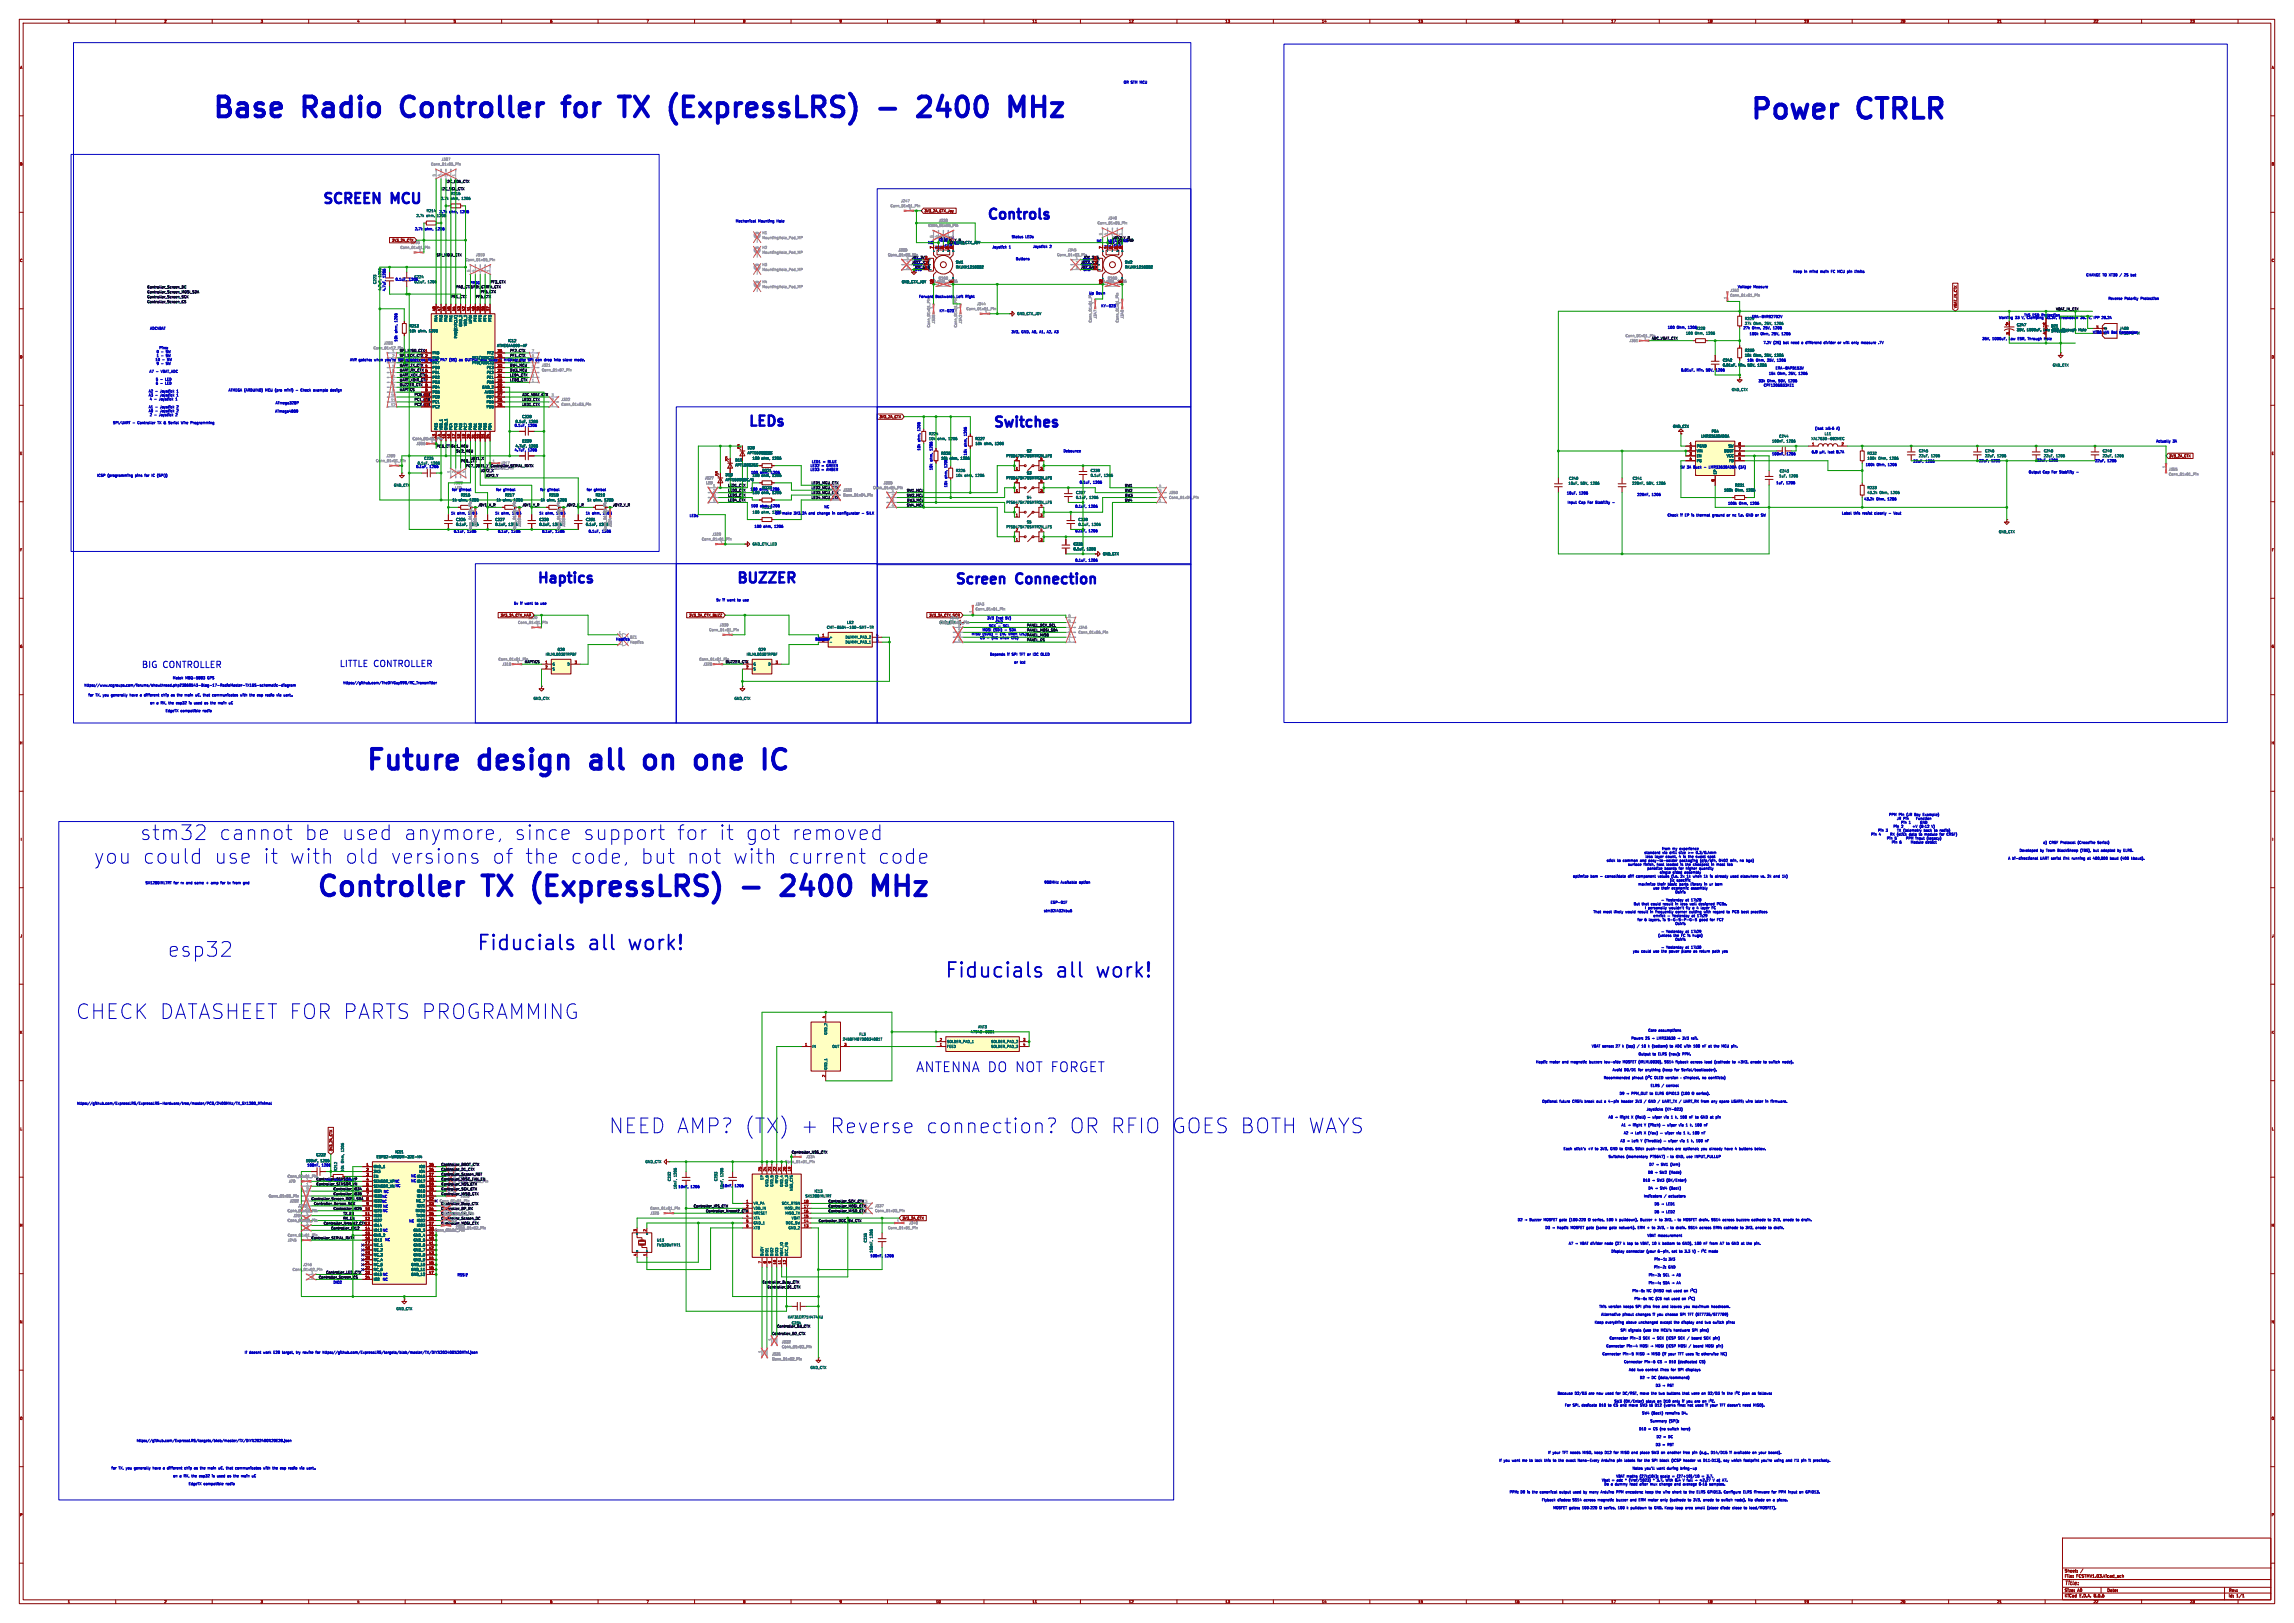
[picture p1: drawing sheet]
<svg xmlns="http://www.w3.org/2000/svg" width="1189mm" height="841mm" viewBox="0 0 1189 841" stroke-linecap="round" stroke-linejoin="round" font-family="sans-serif">
<defs><g id="words">
<g font-size="14.3" fill="#0000c2">
<text x="109" y="64">Base</text>
<text x="157" y="64">Radio</text>
<text x="212" y="64">Controller</text>
<text x="301" y="64">for</text>
<text x="334" y="64">TX</text>
<text x="364" y="64">(ExpressLRS)</text>
<text x="476" y="64">-</text>
<text x="501" y="64">2400</text>
<text x="906" y="65">Power</text>
<text x="963" y="65">CTRLR</text>
<text x="188" y="402">Future</text>
<text x="249" y="402">design</text>
<text x="311" y="402">all</text>
<text x="343" y="402">on</text>
<text x="373" y="402">one</text>
<text x="163" y="467">Controller</text>
<text x="251" y="467">TX</text>
<text x="281" y="467">(ExpressLRS)</text>
<text x="418" y="467">2400</text>
<text x="469" y="467">MHz</text>
</g>
<g font-size="10.6" fill="#0000c2">
<text x="73" y="436">stm32</text>
<text x="113" y="436">cannot</text>
<text x="156" y="436">be used</text>
<text x="206" y="436">anymore,</text>
<text x="262" y="436">since</text>
<text x="296" y="436">support</text>
<text x="344" y="436">for</text>
<text x="365" y="436">it got</text>
<text x="400" y="436">removed</text>
<text x="49" y="448">you could</text>
<text x="109" y="448">use it with</text>
<text x="174" y="448">old</text>
<text x="197" y="448">versions</text>
<text x="248" y="448">of the</text>
<text x="287" y="448">code,</text>
<text x="322" y="448">but</text>
<text x="345" y="448">not</text>
<text x="368" y="448">with</text>
<text x="395" y="448">current</text>
<text x="441" y="448">code</text>
<text x="87" y="496">esp32</text>
<text x="247" y="494">Fiducials</text>
<text x="305" y="494">all</text>
<text x="327" y="494">work!</text>
<text x="489" y="508">Fiducials</text>
<text x="548" y="508">all</text>
<text x="570" y="508">work!</text>
<text x="40" y="528">CHECK DATASHEETFOR PARTS PROGRAMMING</text>
<text x="316" y="588">NEED AMP? (TX)</text>
<text x="413" y="588">+</text>
<text x="428" y="588">Reverse</text>
<text x="476" y="588">connection?</text>
<text x="550" y="588">OR RFIO GOES BOTH WAYS</text>
</g>
<g font-size="7.2" fill="#0000c2">
<text x="166" y="107">SCREEN</text>
<text x="203" y="107">MCU</text>
<text x="511" y="116">Controls</text>
<text x="387" y="223">LEDs</text>
<text x="514" y="223">Switches</text>
<text x="277" y="304">Haptics</text>
<text x="381" y="304">BUZZER</text>
<text x="494" y="305">Screen</text>
<text x="527" y="305">Connection</text>
</g>
<text font-size="7.1" fill="#0000c2" x="475" y="556">ANTENNA DO NOT FORGET</text>
<g font-size="4.6" fill="#0000c2">
<text x="73" y="347">BIG</text>
<text x="84" y="347">CONTROLLER</text>
<text x="176" y="346">LITTLE CONTROLLER</text>
</g>
<text font-size="2.8" fill="#840000" x="1070" y="822">Title:</text>
<g font-size="2.1" fill="#840000">
<text x="1070" y="815">Sheet:</text>
<text x="1070" y="818">File:</text>
<text x="1076" y="818">FCSTMV1.03.kicad_sch</text>
<text x="1070" y="828">KiCad</text>
<text x="1070" y="825">Size:</text>
<text x="1077" y="825">A0</text>
<text x="1078" y="828">E.D.A.</text>
<text x="1085" y="828">8.0.6</text>
<text x="1092" y="825">Date:</text>
<text x="1155" y="825">Rev:</text>
<text x="1155" y="828">Id:</text>
<text x="1159" y="828">1/1</text>
</g>
<g font-size="1.8" fill="#840000">
<text x="35" y="12">1</text>
<text x="85" y="12">2</text>
<text x="135" y="12">3</text>
<text x="185" y="12">4</text>
<text x="235" y="12">5</text>
<text x="285" y="12">6</text>
<text x="335" y="12">7</text>
<text x="385" y="12">8</text>
<text x="435" y="12">9</text>
<text x="485" y="12">10</text>
<text x="535" y="12">11</text>
<text x="585" y="12">12</text>
<text x="635" y="12">13</text>
<text x="685" y="12">14</text>
<text x="735" y="12">15</text>
<text x="785" y="12">16</text>
<text x="835" y="12">17</text>
<text x="885" y="12">18</text>
<text x="935" y="12">19</text>
<text x="985" y="12">20</text>
<text x="1035" y="12">21</text>
<text x="1085" y="12">22</text>
<text x="1135" y="12">23</text>
<text x="10" y="36">A</text>
<text x="1177" y="36">A</text>
<text x="10" y="86">B</text>
<text x="1177" y="86">B</text>
<text x="479" y="110">3V3_2A_CTX_Joy</text>
<text x="203" y="126">3V3_2A_CTX</text>
<text x="486" y="125">ADC2</text>
<text x="10" y="136">C</text>
<text x="472" y="137">JOY1_X_R</text>
<text x="560" y="137">JOY2_X_R</text>
<text x="561" y="134">JOY_3V3</text>
<text x="1177" y="136">C</text>
<text x="474" y="141">3V3</text>
<text x="560" y="139">JOY_GND</text>
<text x="1015" y="160" transform="rotate(-90 1015 160)">VBAT_IN_CTX</text>
<text x="10" y="186">D</text>
<text x="1177" y="186">D</text>
<text x="456" y="217">3V3_2A_CTX</text>
<text x="10" y="236">E</text>
<text x="1124" y="237">3V3_2A_CTX</text>
<text x="1177" y="236">E</text>
<text x="290" y="275" transform="rotate(-90 290 275)">Conn_01x01_Pin</text>
<text x="315" y="275" transform="rotate(-90 315 275)">Conn_01x01_Pin</text>
<text x="10" y="286">F</text>
<text x="1177" y="286">F</text>
<text x="259" y="320">3V3_2A_CTX_HAP</text>
<text x="357" y="320">3V3_2A_CTX_BUZZ</text>
<text x="10" y="336">G</text>
<text x="1177" y="336">G</text>
<text x="10" y="386">H</text>
<text x="1177" y="386">H</text>
<text x="11" y="436">I</text>
<text x="1178" y="436">I</text>
<text x="10" y="486">J</text>
<text x="1177" y="486">J</text>
<text x="10" y="536">K</text>
<text x="1177" y="536">K</text>
<text x="10" y="586">L</text>
<text x="1177" y="586">L</text>
<text x="173" y="597" transform="rotate(-90 173 597)">3V3_2A_CTX</text>
<text x="10" y="636">M</text>
<text x="468" y="632">3V3_2A_CTX</text>
<text x="1177" y="636">M</text>
<text x="10" y="686">N</text>
<text x="1177" y="686">N</text>
<text x="10" y="736">O</text>
<text x="1177" y="736">O</text>
<text x="10" y="786">P</text>
<text x="1177" y="786">P</text>
<text x="35" y="831">1</text>
<text x="85" y="831">2</text>
<text x="135" y="831">3</text>
<text x="185" y="831">4</text>
<text x="235" y="831">5</text>
<text x="285" y="831">6</text>
<text x="335" y="831">7</text>
<text x="385" y="831">8</text>
<text x="435" y="831">9</text>
<text x="485" y="831">10</text>
<text x="535" y="831">11</text>
<text x="585" y="831">12</text>
<text x="635" y="831">13</text>
<text x="685" y="831">14</text>
<text x="735" y="831">15</text>
<text x="785" y="831">16</text>
<text x="835" y="831">17</text>
<text x="885" y="831">18</text>
<text x="935" y="831">19</text>
<text x="985" y="831">20</text>
<text x="1035" y="831">21</text>
<text x="1085" y="831">22</text>
<text x="1135" y="831">23</text>
</g>
<g font-size="1.8" fill="#0000c2">
<text x="582" y="44">OR</text>
<text x="586" y="44">STM</text>
<text x="591" y="44">MCU</text>
<text x="228" y="111">2.7k</text>
<text x="233" y="111">ohm,</text>
<text x="239" y="111">1206</text>
<text x="215" y="119">2.7k</text>
<text x="220" y="119">ohm,</text>
<text x="226" y="119">1206</text>
<text x="381" y="115">Mechanical</text>
<text x="393" y="115">Mounting</text>
<text x="403" y="115">Hole</text>
<text x="524" y="124">Status</text>
<text x="531" y="124">LEDs</text>
<text x="568" y="126">NC</text>
<text x="582" y="126">NC</text>
<text x="481" y="127">NC</text>
<text x="489" y="128">GND</text>
<text x="514" y="129">Joystick</text>
<text x="523" y="129">1</text>
<text x="535" y="129">Joystick</text>
<text x="544" y="129">2</text>
<text x="572" y="129">3V3</text>
<text x="577" y="128">GND</text>
<text x="474" y="135">GND</text>
<text x="526" y="135">Buttons</text>
<text x="561" y="135">GND</text>
<text x="200" y="144" transform="rotate(-90 200 144)">1206</text>
<text x="473" y="138">ADC1</text>
<text x="561" y="138">ADC3</text>
<text x="562" y="141">3V3</text>
<text x="929" y="142">Keep</text>
<text x="935" y="142">in</text>
<text x="938" y="142">mind</text>
<text x="945" y="142">main</text>
<text x="951" y="142">FC</text>
<text x="954" y="142">MCU</text>
<text x="960" y="142">pin</text>
<text x="964" y="142">limits</text>
<text x="1081" y="144">CHANGE</text>
<text x="1090" y="144">TO</text>
<text x="1094" y="144">XT30</text>
<text x="1103" y="144">2S</text>
<text x="1106" y="144">bat</text>
<text x="205" y="146">0.1uF,</text>
<text x="212" y="146">1206</text>
<text x="215" y="144">C224</text>
<text x="215" y="147">0.1uF,</text>
<text x="243" y="147">PROG</text>
<text x="901" y="149">Voltage</text>
<text x="909" y="149">Measure</text>
<text x="200" y="151" transform="rotate(-90 200 151)">4.7uF,</text>
<text x="476" y="155">Forward</text>
<text x="485" y="155">Backwards</text>
<text x="496" y="155">Left</text>
<text x="501" y="155">Right</text>
<text x="564" y="153">Up</text>
<text x="568" y="153">Down</text>
<text x="1093" y="156">Reverse</text>
<text x="1101" y="156">Polarity</text>
<text x="1110" y="156">Protection</text>
<text x="487" y="162">KY-023</text>
<text x="571" y="159">KY-023</text>
<text x="206" y="167" transform="rotate(-90 206 167)">1206</text>
<text x="580" y="167" transform="rotate(-90 580 167)">Conn_01x01_Pin</text>
<text x="904" y="166">R229</text>
<text x="908" y="165">ERA-8VRB2702V</text>
<text x="1036" y="165">Working</text>
<text x="1044" y="165">33</text>
<text x="1048" y="165">V, Clamping</text>
<text x="1049" y="164">TVS ESD Protection</text>
<text x="1061" y="165">53.3V,</text>
<text x="1068" y="165">Breakdown</text>
<text x="1086" y="165">IPP</text>
<text x="1091" y="165">28.2A</text>
<text x="78" y="171">ADCVBAT</text>
<text x="206" y="173" transform="rotate(-90 206 173)">ohm,</text>
<text x="496" y="170" transform="rotate(-90 496 170)">Conn_01x01_Pin</text>
<text x="524" y="173">3V3,</text>
<text x="529" y="173">GND, A0,</text>
<text x="539" y="173">A1,</text>
<text x="543" y="173">A2,</text>
<text x="547" y="173">A3</text>
<text x="864" y="171">100</text>
<text x="869" y="171">Ohm,</text>
<text x="875" y="171">1206</text>
<text x="903" y="171">27k</text>
<text x="907" y="174">100k</text>
<text x="908" y="171">Ohm,</text>
<text x="913" y="174">Ohm,</text>
<text x="914" y="171">25V,</text>
<text x="915" y="169">25V,</text>
<text x="918" y="174">25V,</text>
<text x="919" y="171">1206</text>
<text x="924" y="174">1206</text>
<text x="1085" y="173">XT60</text>
<text x="1090" y="173">VIN</text>
<text x="1095" y="173">Bat</text>
<text x="1099" y="171">J408</text>
<text x="1099" y="173">Connector</text>
<text x="206" y="177" transform="rotate(-90 206 177)">10k</text>
<text x="914" y="178">7.2V</text>
<text x="919" y="178">(2S)</text>
<text x="924" y="178">bat</text>
<text x="929" y="178">need</text>
<text x="934" y="178">a</text>
<text x="937" y="178">differend</text>
<text x="946" y="178">divider</text>
<text x="954" y="178">or</text>
<text x="957" y="178">will</text>
<text x="961" y="178">only</text>
<text x="966" y="178">measure</text>
<text x="976" y="178">.7V</text>
<text x="1027" y="176">35V,</text>
<text x="1033" y="176">1000uF,</text>
<text x="1041" y="176">Low</text>
<text x="1046" y="176">ESR,</text>
<text x="1052" y="176">Through</text>
<text x="1060" y="176">Hole</text>
<text x="81" y="183">0</text>
<text x="81" y="185">1</text>
<text x="82" y="181">Pins:</text>
<text x="84" y="183">-</text>
<text x="84" y="185">-</text>
<text x="87" y="183">SW</text>
<text x="87" y="185">SW</text>
<text x="276" y="185">6</text>
<text x="80" y="187">10</text>
<text x="81" y="189">9</text>
<text x="84" y="189">-</text>
<text x="84" y="187">-</text>
<text x="87" y="189">SW</text>
<text x="87" y="187">SW</text>
<text x="181" y="187">AVR gotcha:</text>
<text x="194" y="187">when</text>
<text x="203" y="188">3</text>
<text x="207" y="187">SPI</text>
<text x="207" y="188">SPI_CS_CTX</text>
<text x="211" y="187">master,</text>
<text x="219" y="187">configure</text>
<text x="229" y="187">PA7</text>
<text x="234" y="187">(SS)</text>
<text x="240" y="187">as</text>
<text x="261" y="187">it</text>
<text x="264" y="187">HIGH</text>
<text x="264" y="188">PF0_CTX the 5 SPI</text>
<text x="270" y="187">or</text>
<text x="281" y="187">can</text>
<text x="286" y="187">drop</text>
<text x="291" y="187">into</text>
<text x="296" y="187">slave</text>
<text x="302" y="187">mode.</text>
<text x="906" y="188">10k</text>
<text x="910" y="188">Ohm,</text>
<text x="916" y="188">25V,</text>
<text x="920" y="192">ERA-8APB153V</text>
<text x="921" y="188">1206</text>
<text x="77" y="194">A7</text>
<text x="80" y="198">5</text>
<text x="81" y="194">-</text>
<text x="83" y="198">-</text>
<text x="84" y="194">VBAT_ADC</text>
<text x="86" y="198">LED</text>
<text x="871" y="193">0.01uF,</text>
<text x="879" y="193">Min.</text>
<text x="884" y="193">50V,</text>
<text x="890" y="193">1206</text>
<text x="917" y="194">15k</text>
<text x="921" y="194">Ohm,</text>
<text x="927" y="194">25V,</text>
<text x="933" y="194">1206</text>
<text x="77" y="204">A2</text>
<text x="80" y="200">6</text>
<text x="81" y="204">-</text>
<text x="83" y="200">-</text>
<text x="84" y="204">Joystick</text>
<text x="86" y="200">LED</text>
<text x="118" y="203">ATMEGA (ARDUINO)</text>
<text x="138" y="203">MCU</text>
<text x="144" y="203">(pro</text>
<text x="149" y="203">mini)</text>
<text x="155" y="203">-</text>
<text x="158" y="203">Check</text>
<text x="166" y="203">example</text>
<text x="175" y="203">design</text>
<text x="911" y="198">33k</text>
<text x="914" y="201">CPF1206B33KE1</text>
<text x="916" y="198">Ohm,</text>
<text x="922" y="198">50V,</text>
<text x="927" y="198">1206</text>
<text x="77" y="206">A3</text>
<text x="77" y="208">4</text>
<text x="80" y="208">-</text>
<text x="81" y="206">-</text>
<text x="83" y="208">Joystick</text>
<text x="84" y="206">Joystick</text>
<text x="143" y="210">ATmega328P</text>
<text x="77" y="212">A1</text>
<text x="77" y="214">A0</text>
<text x="77" y="216">2</text>
<text x="80" y="216">-</text>
<text x="81" y="212">-</text>
<text x="81" y="214">-</text>
<text x="83" y="216">Joystick</text>
<text x="84" y="212">Joystick</text>
<text x="84" y="214">Joystick</text>
<text x="92" y="216">2</text>
<text x="93" y="212">2</text>
<text x="93" y="214">2</text>
<text x="143" y="214">ATmega4809</text>
<text x="58" y="220">SPI/UART</text>
<text x="69" y="220">-</text>
<text x="72" y="220">Controller</text>
<text x="83" y="220">TX</text>
<text x="86" y="220">&amp;</text>
<text x="89" y="220">Serial</text>
<text x="96" y="220">Wire</text>
<text x="102" y="220">Programming</text>
<text x="267" y="221">0.1uF,</text>
<text x="274" y="221">1206</text>
<text x="477" y="223" transform="rotate(-90 477 223)">1206</text>
<text x="501" y="226" transform="rotate(-90 501 226)">1206</text>
<text x="941" y="223">(Isat</text>
<text x="952" y="223">A)</text>
<text x="477" y="234" transform="rotate(-90 477 234)">10k</text>
<text x="477" y="229" transform="rotate(-90 477 229)">ohm,</text>
<text x="483" y="233" transform="rotate(-90 483 233)">1206</text>
<text x="501" y="231" transform="rotate(-90 501 231)">ohm,</text>
<text x="1117" y="230">Actually</text>
<text x="1126" y="230">3A</text>
<text x="267" y="234">4.7uF,</text>
<text x="274" y="234">1206</text>
<text x="483" y="239" transform="rotate(-90 483 239)">ohm,</text>
<text x="501" y="236" transform="rotate(-90 501 236)">10k</text>
<text x="551" y="235">Debounce</text>
<text x="918" y="236">100nF,</text>
<text x="926" y="236">1206</text>
<text x="939" y="235">6.8</text>
<text x="948" y="235">Isat</text>
<text x="952" y="235">8.7A</text>
<text x="992" y="240">22uF,</text>
<text x="998" y="240">1206</text>
<text x="1026" y="240">22uF,</text>
<text x="1032" y="240">1206</text>
<text x="1056" y="239">22uF,</text>
<text x="1062" y="239">1206</text>
<text x="1086" y="240">22uF,</text>
<text x="1092" y="240">1206</text>
<text x="216" y="243">0.1uF,</text>
<text x="223" y="243">1206</text>
<text x="394" y="246">ohm,</text>
<text x="420" y="244">LED3</text>
<text x="420" y="242">LED2</text>
<text x="421" y="240">LED1</text>
<text x="426" y="244">=</text>
<text x="426" y="242">=</text>
<text x="427" y="240">=</text>
<text x="429" y="244">AMBER</text>
<text x="429" y="242">GREEN</text>
<text x="430" y="240">BLUE</text>
<text x="483" y="244" transform="rotate(-90 483 244)">10k</text>
<text x="491" y="242" transform="rotate(-90 491 242)">1206</text>
<text x="871" y="243">5V</text>
<text x="874" y="243">3A</text>
<text x="878" y="243">Buck</text>
<text x="884" y="243">-</text>
<text x="886" y="243">LMR33630ADDA</text>
<text x="902" y="243">(3A)</text>
<text x="967" y="242">100k</text>
<text x="973" y="242">Ohm,</text>
<text x="979" y="242">1206</text>
<text x="1051" y="245">Output</text>
<text x="1059" y="245">Cap</text>
<text x="1064" y="245">For</text>
<text x="1068" y="245">Stability</text>
<text x="1077" y="245">-</text>
<text x="50" y="247">ICSP</text>
<text x="56" y="247">(programming</text>
<text x="71" y="247">pins</text>
<text x="76" y="247">for</text>
<text x="80" y="247">IC</text>
<text x="84" y="247">(SPI))</text>
<text x="491" y="248" transform="rotate(-90 491 248)">ohm,</text>
<text x="559" y="251">0.1uF,</text>
<text x="567" y="251">1206</text>
<text x="921" y="251">1uF,</text>
<text x="926" y="251">1206</text>
<text x="234" y="255">for</text>
<text x="236" y="254">LED</text>
<text x="238" y="255">gimbal</text>
<text x="257" y="255">for</text>
<text x="261" y="255">gimbal</text>
<text x="280" y="255">for</text>
<text x="284" y="255">gimbal</text>
<text x="304" y="255">for</text>
<text x="308" y="255">gimbal</text>
<text x="491" y="253" transform="rotate(-90 491 253)">10k</text>
<text x="812" y="256">10uF,</text>
<text x="818" y="256">1206</text>
<text x="848" y="257">220nF,</text>
<text x="856" y="257">1206</text>
<text x="389" y="263">100</text>
<text x="394" y="263">ohm,</text>
<text x="395" y="264">R223</text>
<text x="400" y="263">1206</text>
<text x="427" y="264">NC</text>
<text x="557" y="263">0.1uF,</text>
<text x="564" y="263">1206</text>
<text x="812" y="261">Input</text>
<text x="818" y="261">Cap</text>
<text x="823" y="261">For</text>
<text x="827" y="261">Stability</text>
<text x="836" y="261">-</text>
<text x="896" y="262">100k</text>
<text x="901" y="262">Ohm,</text>
<text x="907" y="262">1206</text>
<text x="966" y="259">43.2k</text>
<text x="973" y="259">Ohm,</text>
<text x="978" y="259">1206</text>
<text x="234" y="267">1k</text>
<text x="237" y="267">ohm,</text>
<text x="256" y="267">1k</text>
<text x="260" y="267">ohm,</text>
<text x="279" y="267">1k</text>
<text x="283" y="267">ohm,</text>
<text x="303" y="267">1k</text>
<text x="307" y="267">ohm,</text>
<text x="357" y="268">LEDs</text>
<text x="402" y="267">OR</text>
<text x="406" y="267">make</text>
<text x="412" y="267">3V3_2A</text>
<text x="420" y="267">and</text>
<text x="425" y="267">change</text>
<text x="433" y="267">in</text>
<text x="437" y="267">configurator</text>
<text x="450" y="267">-</text>
<text x="864" y="268">Check</text>
<text x="871" y="268">if</text>
<text x="874" y="268">EP</text>
<text x="878" y="268">is</text>
<text x="881" y="268">thermal</text>
<text x="890" y="268">ground</text>
<text x="898" y="268">or</text>
<text x="901" y="268">nc</text>
<text x="905" y="268">i.e.</text>
<text x="909" y="268">GND</text>
<text x="915" y="268">or</text>
<text x="955" y="267">Label</text>
<text x="961" y="267">this</text>
<text x="965" y="267">resist</text>
<text x="972" y="267">clearly</text>
<text x="979" y="267">-</text>
<text x="982" y="267">Vout</text>
<text x="391" y="274">100</text>
<text x="396" y="274">ohm,</text>
<text x="401" y="274">1206</text>
<text x="557" y="276">0.1uF,</text>
<text x="564" y="276">1206</text>
<text x="235" y="276">0.1uF,</text>
<text x="258" y="276">0.1uF,</text>
<text x="281" y="276">0.1uF,</text>
<text x="305" y="276">0.1uF,</text>
<text x="557" y="291">0.1uF,</text>
<text x="564" y="291">1206</text>
<text x="371" y="312">5v</text>
<text x="375" y="312">if</text>
<text x="377" y="312">want</text>
<text x="383" y="312">to</text>
<text x="386" y="312">use</text>
<text x="266" y="314">5v</text>
<text x="270" y="314">if</text>
<text x="272" y="314">want</text>
<text x="278" y="314">to</text>
<text x="281" y="314">use</text>
<text x="512" y="321">3V3</text>
<text x="516" y="323">GND</text>
<text x="516" y="321">(not</text>
<text x="521" y="321">5V)</text>
<text x="504" y="329">MISO</text>
<text x="509" y="327">MOSI</text>
<text x="509" y="329">(SDO)</text>
<text x="512" y="325">SCK</text>
<text x="515" y="327">(SDI)</text>
<text x="516" y="329">-</text>
<text x="519" y="329">(NC</text>
<text x="520" y="325">SCL</text>
<text x="521" y="327">-</text>
<text x="523" y="329">when</text>
<text x="524" y="327">SDA</text>
<text x="529" y="329">I2C)</text>
<text x="319" y="332">Haptics</text>
<text x="326" y="331">BZ1</text>
<text x="326" y="334">Haptics</text>
<text x="422" y="332">Buzzer</text>
<text x="424" y="332">Buzzer</text>
<text x="426" y="332">2</text>
<text x="430" y="331">+</text>
<text x="508" y="331">CS -</text>
<text x="514" y="331">(NC</text>
<text x="519" y="331">when</text>
<text x="525" y="331">I2C)</text>
<text x="513" y="340">Depends</text>
<text x="522" y="340">if</text>
<text x="525" y="340">SPI</text>
<text x="529" y="340">TFT or</text>
<text x="536" y="340">I2C</text>
<text x="540" y="340">OLED</text>
<text x="526" y="344">or</text>
<text x="529" y="344">lcd</text>
<text x="89" y="352">Matek</text>
<text x="96" y="352">M8Q-5883</text>
<text x="108" y="352">GPS</text>
<text x="43" y="356">https://www.rcgroups.com/forums/showthread.php?3869543-Blog-17-RadioMaster-TX16S-schematic-diagram</text>
<text x="178" y="355">https://github.com/TheDIYGuy999/RC_Transmitter</text>
<text x="46" y="361">for</text>
<text x="50" y="361">TX,</text>
<text x="54" y="361">you</text>
<text x="59" y="361">generally</text>
<text x="69" y="361">have</text>
<text x="75" y="361">a</text>
<text x="77" y="361">different</text>
<text x="78" y="365">on</text>
<text x="81" y="365">a</text>
<text x="84" y="365">RX,</text>
<text x="87" y="361">chip</text>
<text x="88" y="365">the</text>
<text x="92" y="361">as</text>
<text x="93" y="365">esp32</text>
<text x="96" y="361">the</text>
<text x="100" y="365">is</text>
<text x="100" y="361">main</text>
<text x="103" y="365">used</text>
<text x="106" y="361">uC,</text>
<text x="109" y="365">as</text>
<text x="111" y="361">that</text>
<text x="113" y="365">the</text>
<text x="116" y="361">communicates</text>
<text x="117" y="365">main</text>
<text x="131" y="361">with</text>
<text x="137" y="361">the</text>
<text x="141" y="361">esp</text>
<text x="146" y="361">radio</text>
<text x="152" y="361">via</text>
<text x="86" y="369">EdgeTX</text>
<text x="94" y="369">compatible</text>
<text x="106" y="369">radio</text>
<text x="979" y="423">PPM</text>
<text x="983" y="425">JR</text>
<text x="984" y="423">Pin</text>
<text x="986" y="425">Pin Function</text>
<text x="988" y="423">(JR</text>
<text x="993" y="423">Bay</text>
<text x="997" y="423">Example)</text>
<text x="973" y="431">Pin</text>
<text x="977" y="431">3 TX</text>
<text x="981" y="429">Pin</text>
<text x="985" y="427">Pin</text>
<text x="985" y="429">2 +V</text>
<text x="986" y="431">(telemetry</text>
<text x="989" y="427">1 GND</text>
<text x="996" y="431">back</text>
<text x="1000" y="429">V)</text>
<text x="1002" y="431">to</text>
<text x="1005" y="431">radio)</text>
<text x="970" y="433">Pin</text>
<text x="974" y="433">4 RX</text>
<text x="978" y="435">Pin</text>
<text x="980" y="437">Pin</text>
<text x="982" y="435">5 PPM</text>
<text x="982" y="433">(stick</text>
<text x="985" y="437">6 Module</text>
<text x="989" y="433">data</text>
<text x="992" y="435">input</text>
<text x="994" y="433">to</text>
<text x="997" y="437">detect</text>
<text x="997" y="433">module</text>
<text x="998" y="435">(legacy)</text>
<text x="1005" y="433">for</text>
<text x="1009" y="433">CRSF)</text>
<text x="1059" y="437">a)</text>
<text x="1062" y="437">CRSF Protocol</text>
<text x="1077" y="437">(Crossfire</text>
<text x="1088" y="437">Serial)</text>
<text x="852" y="443">standard</text>
<text x="861" y="441">from</text>
<text x="862" y="443">via</text>
<text x="866" y="443">drill</text>
<text x="867" y="441">my</text>
<text x="871" y="443">size</text>
<text x="871" y="441">experience</text>
<text x="875" y="443">&gt;=</text>
<text x="880" y="443">0.3/0.4mm</text>
<text x="1047" y="442">Developed</text>
<text x="1057" y="442">by</text>
<text x="1061" y="442">Team</text>
<text x="1067" y="442">BlackSheep</text>
<text x="1079" y="442">(TBS),</text>
<text x="1086" y="442">but</text>
<text x="1090" y="442">adopted</text>
<text x="1099" y="442">by</text>
<text x="1102" y="442">ELRS.</text>
<text x="833" y="447">stick</text>
<text x="838" y="447">to</text>
<text x="841" y="447">common</text>
<text x="844" y="449">surface</text>
<text x="850" y="447">and</text>
<text x="852" y="449">finish,</text>
<text x="853" y="445">less</text>
<text x="855" y="447">easy-to-solder</text>
<text x="858" y="445">layer</text>
<text x="859" y="449">hasl</text>
<text x="864" y="445">count,</text>
<text x="864" y="449">leaded</text>
<text x="871" y="445">4</text>
<text x="871" y="447">packaging</text>
<text x="872" y="449">is</text>
<text x="873" y="445">is</text>
<text x="874" y="449">the</text>
<text x="876" y="445">the</text>
<text x="878" y="449">cheapest</text>
<text x="880" y="445">sweet</text>
<text x="882" y="447">(qfp/qfn,</text>
<text x="886" y="445">spot</text>
<text x="888" y="449">in</text>
<text x="891" y="449">most</text>
<text x="892" y="447">0402</text>
<text x="897" y="449">fab</text>
<text x="898" y="447">min,</text>
<text x="903" y="447">no</text>
<text x="907" y="447">bga)</text>
<text x="1041" y="446">A bi-directional</text>
<text x="1058" y="446">UART serial</text>
<text x="1070" y="446">link</text>
<text x="1075" y="446">running</text>
<text x="1083" y="446">at</text>
<text x="1086" y="446">400,000</text>
<text x="1095" y="446">baud</text>
<text x="1101" y="446">(400</text>
<text x="1106" y="446">kbaud).</text>
<text x="815" y="455">optimize</text>
<text x="824" y="455">bom</text>
<text x="830" y="455">-</text>
<text x="832" y="455">consolidate</text>
<text x="844" y="455">diff</text>
<text x="849" y="455">component</text>
<text x="854" y="451">panelize</text>
<text x="860" y="453">single</text>
<text x="860" y="455">values</text>
<text x="863" y="451">boards</text>
<text x="867" y="453">sided</text>
<text x="868" y="455">(i.e.</text>
<text x="870" y="451">for</text>
<text x="872" y="455">2x</text>
<text x="873" y="453">assembly</text>
<text x="874" y="451">higher</text>
<text x="876" y="455">1k</text>
<text x="879" y="455">when</text>
<text x="881" y="451">quantity</text>
<text x="885" y="455">1k</text>
<text x="889" y="455">is</text>
<text x="891" y="455">already</text>
<text x="899" y="455">used</text>
<text x="905" y="455">elsewhere</text>
<text x="916" y="455">vs.</text>
<text x="919" y="455">2k</text>
<text x="923" y="455">and</text>
<text x="75" y="458">SX1280IMLTRT</text>
<text x="90" y="458">for</text>
<text x="94" y="458">rx</text>
<text x="97" y="458">and</text>
<text x="101" y="458">same</text>
<text x="108" y="458">+</text>
<text x="110" y="458">amp</text>
<text x="116" y="458">for</text>
<text x="119" y="458">tx</text>
<text x="122" y="458">from</text>
<text x="128" y="458">gnd</text>
<text x="541" y="458">900MHz</text>
<text x="550" y="458">Available</text>
<text x="560" y="458">option</text>
<text x="849" y="459">maximize</text>
<text x="857" y="461">use</text>
<text x="859" y="459">their</text>
<text x="861" y="461">their</text>
<text x="865" y="459">basic</text>
<text x="866" y="457">jlc</text>
<text x="867" y="461">economic</text>
<text x="869" y="457">specific</text>
<text x="871" y="459">parts</text>
<text x="877" y="459">library</text>
<text x="877" y="461">assembly</text>
<text x="884" y="459">in</text>
<text x="887" y="459">ur</text>
<text x="890" y="459">bom</text>
<text x="868" y="463">Osiris</text>
<text x="874" y="467">at</text>
<text x="877" y="467">17:28</text>
<text x="541" y="473">stm32l432kbu6</text>
<text x="544" y="468">ESP-01F</text>
<text x="826" y="473">That</text>
<text x="831" y="473">most</text>
<text x="837" y="473">likely</text>
<text x="843" y="473">would</text>
<text x="847" y="469">But</text>
<text x="849" y="473">result</text>
<text x="851" y="469">that</text>
<text x="852" y="471">I</text>
<text x="854" y="471">personally</text>
<text x="856" y="469">could</text>
<text x="856" y="473">in</text>
<text x="859" y="473">frequently</text>
<text x="862" y="469">result</text>
<text x="865" y="471">wouldn't</text>
<text x="869" y="469">in</text>
<text x="870" y="473">corner</text>
<text x="872" y="469">less</text>
<text x="874" y="471">fly</text>
<text x="877" y="469">well</text>
<text x="877" y="473">cutting</text>
<text x="878" y="471">a</text>
<text x="880" y="471">4</text>
<text x="882" y="469">designed</text>
<text x="883" y="471">layer</text>
<text x="885" y="473">with</text>
<text x="888" y="471">FC</text>
<text x="890" y="473">regard</text>
<text x="891" y="469">PCBs.</text>
<text x="897" y="473">to</text>
<text x="900" y="473">PCB</text>
<text x="905" y="473">best</text>
<text x="910" y="473">practices</text>
<text x="849" y="477">for</text>
<text x="852" y="477">6</text>
<text x="855" y="477">layers,</text>
<text x="857" y="475">emrick</text>
<text x="862" y="477">is</text>
<text x="865" y="477">S-G-S-P-G-S</text>
<text x="868" y="479">Osiris</text>
<text x="877" y="475">at</text>
<text x="880" y="475">17:29</text>
<text x="882" y="477">good</text>
<text x="887" y="477">for</text>
<text x="891" y="477">FC?</text>
<text x="859" y="486">(unless</text>
<text x="867" y="486">the</text>
<text x="872" y="486">FC is</text>
<text x="874" y="484">at</text>
<text x="877" y="484">17:29</text>
<text x="878" y="486">huge)</text>
<text x="868" y="488">Osiris</text>
<text x="874" y="492">at</text>
<text x="877" y="492">17:30</text>
<text x="846" y="494">you</text>
<text x="851" y="494">could</text>
<text x="857" y="494">use</text>
<text x="861" y="494">the</text>
<text x="866" y="494">power</text>
<text x="872" y="494">plane</text>
<text x="879" y="494">as</text>
<text x="882" y="494">return</text>
<text x="889" y="494">path</text>
<text x="894" y="494">yes</text>
<text x="845" y="539">Power:</text>
<text x="853" y="539">2S</text>
<text x="854" y="535">Core</text>
<text x="856" y="539">þÿ!’LMR33630</text>
<text x="860" y="535">assumptions</text>
<text x="870" y="539">þÿ!’3V3</text>
<text x="878" y="539">rail.</text>
<text x="825" y="543">VBAT sense:</text>
<text x="838" y="543">27</text>
<text x="841" y="543">k</text>
<text x="843" y="543">(top)</text>
<text x="852" y="543">10</text>
<text x="855" y="543">k</text>
<text x="858" y="543">(bottom)</text>
<text x="867" y="543">to</text>
<text x="870" y="543">ADC with</text>
<text x="880" y="543">100</text>
<text x="885" y="543">nF</text>
<text x="888" y="543">at</text>
<text x="891" y="543">the</text>
<text x="895" y="543">MCU pin.</text>
<text x="796" y="551">Haptic</text>
<text x="803" y="551">motor</text>
<text x="810" y="551">and</text>
<text x="814" y="551">magnetic</text>
<text x="824" y="551">buzzer:</text>
<text x="832" y="551">low-side</text>
<text x="842" y="551">MOSFET (IRLML0030),</text>
<text x="849" y="547">Output</text>
<text x="857" y="547">to</text>
<text x="860" y="547">ELRS (now):</text>
<text x="864" y="551">SS14</text>
<text x="870" y="551">flyback</text>
<text x="873" y="547">PPM.</text>
<text x="878" y="551">across</text>
<text x="885" y="551">load</text>
<text x="891" y="551">(cathode</text>
<text x="900" y="551">to</text>
<text x="903" y="551">+3V3,</text>
<text x="910" y="551">anode</text>
<text x="917" y="551">to</text>
<text x="920" y="551">switch</text>
<text x="927" y="551">node).</text>
<text x="836" y="555">Avoid</text>
<text x="842" y="555">D0/D1</text>
<text x="849" y="555">for</text>
<text x="853" y="555">anything</text>
<text x="862" y="555">(keep</text>
<text x="869" y="555">for</text>
<text x="873" y="555">Serial/bootloader).</text>
<text x="831" y="559">Recommended</text>
<text x="846" y="559">pinout</text>
<text x="855" y="563">ELRS /</text>
<text x="858" y="559">OLED version</text>
<text x="864" y="563">control</text>
<text x="874" y="559">simplest,</text>
<text x="883" y="559">no</text>
<text x="887" y="559">conflicts)</text>
<text x="839" y="567">D9</text>
<text x="843" y="567">þÿ!’PPM_OUT to</text>
<text x="859" y="567">ELRS GPIO13</text>
<text x="872" y="567">(100</text>
<text x="881" y="567">series).</text>
<text x="40" y="573">https://github.com/ExpressLRS/ExpressLRS-Hardware/tree/master/PCB/2400MHz/TX_SX1280_Minimal</text>
<text x="799" y="572">Optional</text>
<text x="808" y="572">future</text>
<text x="815" y="572">CRSF:</text>
<text x="822" y="572">break</text>
<text x="828" y="572">out</text>
<text x="832" y="572">a</text>
<text x="835" y="572">4-pin</text>
<text x="841" y="572">header</text>
<text x="849" y="572">3V3</text>
<text x="853" y="576">Joysticks</text>
<text x="854" y="572">/</text>
<text x="856" y="572">GND /</text>
<text x="863" y="576">(KY-023)</text>
<text x="864" y="572">UART_TX /</text>
<text x="875" y="572">UART_RX from</text>
<text x="890" y="572">any</text>
<text x="894" y="572">spare</text>
<text x="901" y="572">USART; wire</text>
<text x="913" y="572">later</text>
<text x="919" y="572">in</text>
<text x="922" y="572">firmware.</text>
<text x="834" y="580">A0</text>
<text x="837" y="580">þÿ!’Right</text>
<text x="846" y="580">X (Roll)</text>
<text x="864" y="580">via</text>
<text x="868" y="580">1</text>
<text x="870" y="580">k,</text>
<text x="873" y="580">100</text>
<text x="877" y="580">nF</text>
<text x="881" y="580">to</text>
<text x="884" y="580">GND at</text>
<text x="892" y="580">pin</text>
<text x="840" y="584">A1</text>
<text x="842" y="588">A2</text>
<text x="844" y="584">þÿ!’Right</text>
<text x="845" y="588">þÿ!’Left</text>
<text x="852" y="588">X (Yaw)</text>
<text x="853" y="584">Y (Pitch)</text>
<text x="870" y="588">via</text>
<text x="871" y="584">via</text>
<text x="874" y="588">1</text>
<text x="875" y="584">1</text>
<text x="876" y="588">k,</text>
<text x="878" y="584">k,</text>
<text x="879" y="588">100</text>
<text x="880" y="584">100</text>
<text x="840" y="592">A3</text>
<text x="843" y="592">þÿ!’Left</text>
<text x="851" y="592">Y (Throttle)</text>
<text x="872" y="592">via</text>
<text x="876" y="592">1</text>
<text x="878" y="592">k,</text>
<text x="881" y="592">100</text>
<text x="810" y="596">Each</text>
<text x="823" y="596">+V</text>
<text x="830" y="596">3V3,</text>
<text x="835" y="596">GND to</text>
<text x="844" y="596">GND. Stick</text>
<text x="855" y="596">push-switches</text>
<text x="870" y="596">are</text>
<text x="874" y="596">optional;</text>
<text x="884" y="596">you</text>
<text x="888" y="596">already</text>
<text x="897" y="596">have</text>
<text x="902" y="596">4</text>
<text x="904" y="596">buttons</text>
<text x="913" y="596">below.</text>
<text x="159" y="605">100nF,</text>
<text x="167" y="605">1206</text>
<text x="834" y="600">Switches</text>
<text x="843" y="600">(momentary</text>
<text x="855" y="604">D7</text>
<text x="855" y="600">PTS647)</text>
<text x="858" y="604">þÿ!’SW1 (Arm)</text>
<text x="866" y="600">to</text>
<text x="869" y="600">GND, use</text>
<text x="880" y="600">INPUT_PULLUP</text>
<text x="213" y="610">NC IO16</text>
<text x="854" y="608">D8</text>
<text x="858" y="608">þÿ!’SW2 (Mode)</text>
<text x="168" y="612">10k</text>
<text x="173" y="612">Ohm,</text>
<text x="179" y="612">1206</text>
<text x="194" y="613">SENSOR_VPNC</text>
<text x="194" y="616">SENSOR_VNNC</text>
<text x="213" y="613">NC IO17</text>
<text x="351" y="616">10nF,</text>
<text x="358" y="616">1206</text>
<text x="374" y="615">10nF,</text>
<text x="375" y="616" transform="rotate(-90 375 616)">10nF,</text>
<text x="381" y="615">1206</text>
<text x="851" y="612">D10</text>
<text x="854" y="617">D4</text>
<text x="856" y="612">þÿ!’SW3 (OK/Enter)</text>
<text x="858" y="617">þÿ!’SW4 (Back)</text>
<text x="194" y="618">IO34 NC</text>
<text x="194" y="621">IO35 NC</text>
<text x="194" y="623">IO32NC</text>
<text x="852" y="621">Indicators</text>
<text x="863" y="621">/</text>
<text x="865" y="621">actuators</text>
<text x="194" y="628">IO25 NC</text>
<text x="194" y="626">IO33 NC</text>
<text x="857" y="625">D5</text>
<text x="857" y="629">D6</text>
<text x="861" y="625">þÿ!’LED1</text>
<text x="861" y="629">þÿ!’LED2</text>
<text x="212" y="634">NC</text>
<text x="787" y="633">D2</text>
<text x="790" y="633">þÿ!’Buzzer</text>
<text x="800" y="633">MOSFET gate</text>
<text x="834" y="633">100</text>
<text x="839" y="633">k</text>
<text x="841" y="633">pulldown).</text>
<text x="852" y="633">Buzzer</text>
<text x="860" y="633">+</text>
<text x="862" y="633">to</text>
<text x="865" y="633">3V3,</text>
<text x="873" y="633">to</text>
<text x="876" y="633">MOSFET drain.</text>
<text x="891" y="633">SS14</text>
<text x="897" y="633">across</text>
<text x="904" y="633">buzzer:</text>
<text x="912" y="633">cathode</text>
<text x="921" y="633">to</text>
<text x="924" y="633">3V3,</text>
<text x="929" y="633">anode</text>
<text x="936" y="633">to</text>
<text x="939" y="633">drain.</text>
<text x="194" y="638">IO12 NC</text>
<text x="801" y="637">D3</text>
<text x="804" y="637">þÿ!’Haptic</text>
<text x="814" y="637">MOSFET gate</text>
<text x="828" y="637">(same</text>
<text x="835" y="637">gate</text>
<text x="840" y="637">network).</text>
<text x="850" y="637">ERM +</text>
<text x="854" y="641">VBAT measurement</text>
<text x="858" y="637">to</text>
<text x="861" y="637">3V3,</text>
<text x="868" y="637">to</text>
<text x="871" y="637">drain.</text>
<text x="878" y="637">SS14</text>
<text x="884" y="637">across</text>
<text x="891" y="637">ERM: cathode</text>
<text x="906" y="637">to</text>
<text x="909" y="637">3V3,</text>
<text x="914" y="637">anode</text>
<text x="921" y="637">to</text>
<text x="924" y="637">drain.</text>
<text x="199" y="643">NC</text>
<text x="813" y="645">A7</text>
<text x="816" y="645">þÿ!’VBAT divider</text>
<text x="832" y="645">node</text>
<text x="838" y="645">(27</text>
<text x="842" y="645">k</text>
<text x="845" y="645">top</text>
<text x="849" y="645">to</text>
<text x="852" y="645">VBAT, 10</text>
<text x="862" y="645">k</text>
<text x="864" y="645">bottom</text>
<text x="872" y="645">to</text>
<text x="875" y="645">GND),</text>
<text x="881" y="645">100</text>
<text x="886" y="645">nF</text>
<text x="889" y="645">from</text>
<text x="895" y="645">A7</text>
<text x="898" y="645">to</text>
<text x="901" y="645">GND at</text>
<text x="910" y="645">the</text>
<text x="451" y="652">100nF,</text>
<text x="459" y="652">1206</text>
<text x="835" y="649">Display</text>
<text x="843" y="649">connector</text>
<text x="854" y="649">(your</text>
<text x="857" y="653">Pin-1:</text>
<text x="860" y="649">6-pin,</text>
<text x="865" y="653">3V3</text>
<text x="867" y="649">set</text>
<text x="871" y="649">to</text>
<text x="874" y="649">3.3</text>
<text x="878" y="649">V)</text>
<text x="887" y="649">mode</text>
<text x="857" y="657">Pin-2:</text>
<text x="865" y="657">GND</text>
<text x="173" y="665">DIO2</text>
<text x="194" y="661">IO15 NC</text>
<text x="198" y="664">NC</text>
<text x="237" y="662">RSSI?</text>
<text x="854" y="666">Pin-4:</text>
<text x="854" y="662">Pin-3:</text>
<text x="862" y="666">SDA þÿ!’A4</text>
<text x="862" y="662">SCL</text>
<text x="867" y="662">þÿ!’A5</text>
<text x="846" y="670">Pin-5:</text>
<text x="853" y="670">NC (MISO</text>
<text x="864" y="670">not</text>
<text x="868" y="670">used</text>
<text x="874" y="670">on</text>
<text x="829" y="678">This</text>
<text x="834" y="678">version</text>
<text x="842" y="678">keeps</text>
<text x="847" y="674">Pin-6:</text>
<text x="848" y="678">SPI</text>
<text x="852" y="678">pins</text>
<text x="855" y="674">NC (CS</text>
<text x="858" y="678">free</text>
<text x="862" y="678">and</text>
<text x="863" y="674">not</text>
<text x="867" y="674">used</text>
<text x="867" y="678">leaves</text>
<text x="873" y="674">on</text>
<text x="874" y="678">you</text>
<text x="879" y="678">maximum</text>
<text x="889" y="678">headroom.</text>
<text x="830" y="682">Alternative</text>
<text x="841" y="682">pinout</text>
<text x="848" y="682">changes</text>
<text x="857" y="682">if</text>
<text x="860" y="682">you</text>
<text x="864" y="682">choose</text>
<text x="872" y="682">SPI</text>
<text x="876" y="682">TFT (ST7735/ST7789)</text>
<text x="826" y="686">Keep</text>
<text x="832" y="686">everything</text>
<text x="843" y="686">above</text>
<text x="850" y="686">unchanged</text>
<text x="861" y="686">except</text>
<text x="868" y="686">the</text>
<text x="873" y="686">display</text>
<text x="880" y="686">and</text>
<text x="885" y="686">two</text>
<text x="889" y="686">switch</text>
<text x="897" y="686">pins:</text>
<text x="834" y="694">Connector</text>
<text x="840" y="690">SPI</text>
<text x="844" y="690">signals</text>
<text x="845" y="694">Pin-3</text>
<text x="852" y="694">SCK</text>
<text x="852" y="690">(use</text>
<text x="857" y="694">þÿ!’SCK</text>
<text x="857" y="690">the</text>
<text x="864" y="694">(ICSP</text>
<text x="868" y="690">hardware</text>
<text x="871" y="694">SCK</text>
<text x="878" y="690">SPI</text>
<text x="878" y="694">board</text>
<text x="882" y="690">pins)</text>
<text x="885" y="694">SCK</text>
<text x="890" y="694">pin)</text>
<text x="127" y="702">If</text>
<text x="129" y="702">doesnt</text>
<text x="137" y="702">work</text>
<text x="142" y="702">E28</text>
<text x="147" y="702">target,</text>
<text x="154" y="702">try</text>
<text x="158" y="702">rewire</text>
<text x="165" y="702">for</text>
<text x="169" y="702">https://github.com/ExpressLRS/targets/blob/master/TX/DIY%202400%20Mini.json</text>
<text x="832" y="698">Connector</text>
<text x="843" y="698">Pin-4</text>
<text x="850" y="698">MOSI</text>
<text x="856" y="698">þÿ!’MOSI</text>
<text x="864" y="698">(ICSP</text>
<text x="871" y="698">MOSI</text>
<text x="879" y="698">board</text>
<text x="886" y="698">MOSI</text>
<text x="891" y="698">pin)</text>
<text x="830" y="702">Connector</text>
<text x="841" y="702">Pin-5</text>
<text x="842" y="707">Connector</text>
<text x="848" y="702">MISO</text>
<text x="852" y="707">Pin-6</text>
<text x="854" y="702">þÿ!’MISO</text>
<text x="859" y="707">CS þÿ!’D10</text>
<text x="862" y="702">(if</text>
<text x="866" y="702">your</text>
<text x="871" y="707">(dedicated</text>
<text x="871" y="702">TFT uses</text>
<text x="881" y="702">it;</text>
<text x="882" y="707">CS)</text>
<text x="884" y="702">otherwise</text>
<text x="894" y="702">NC)</text>
<text x="844" y="711">Add</text>
<text x="849" y="711">two</text>
<text x="853" y="711">control</text>
<text x="861" y="711">lines</text>
<text x="867" y="711">for</text>
<text x="871" y="711">SPI</text>
<text x="875" y="711">displays</text>
<text x="850" y="715">D2</text>
<text x="854" y="715">þÿ!’DC (data/command)</text>
<text x="858" y="719">D3</text>
<text x="862" y="719">þÿ!’RST</text>
<text x="807" y="723">Because</text>
<text x="816" y="723">D2/D3</text>
<text x="824" y="723">are</text>
<text x="828" y="723">now</text>
<text x="833" y="723">used</text>
<text x="838" y="723">for</text>
<text x="842" y="723">DC/RST,</text>
<text x="851" y="723">move</text>
<text x="857" y="723">the</text>
<text x="861" y="723">two</text>
<text x="866" y="723">buttons</text>
<text x="874" y="723">that</text>
<text x="879" y="723">were</text>
<text x="884" y="723">on</text>
<text x="888" y="723">D2/D3</text>
<text x="895" y="723">in</text>
<text x="898" y="723">the</text>
<text x="906" y="723">plan</text>
<text x="912" y="723">as</text>
<text x="915" y="723">follows:</text>
<text x="811" y="729">For</text>
<text x="815" y="729">SPI,</text>
<text x="820" y="729">dedicate</text>
<text x="829" y="729">D10</text>
<text x="834" y="729">to</text>
<text x="837" y="727">SW3 (OK/Enter)</text>
<text x="837" y="729">CS and</text>
<text x="845" y="729">move</text>
<text x="851" y="729">SW3 to</text>
<text x="853" y="727">stays</text>
<text x="859" y="727">on</text>
<text x="860" y="729">D12</text>
<text x="863" y="727">D10</text>
<text x="864" y="729">(works</text>
<text x="868" y="727">only</text>
<text x="872" y="729">fine;</text>
<text x="873" y="727">if</text>
<text x="875" y="727">you</text>
<text x="877" y="729">not</text>
<text x="880" y="727">are</text>
<text x="881" y="729">used</text>
<text x="884" y="727">on</text>
<text x="887" y="729">if</text>
<text x="889" y="729">your</text>
<text x="908" y="729">eed</text>
<text x="913" y="729">MISO).</text>
<text x="851" y="733">SW4 (Back)</text>
<text x="855" y="737">Summary</text>
<text x="863" y="733">remains</text>
<text x="865" y="737">(SPI):</text>
<text x="872" y="733">D4.</text>
<text x="849" y="741">D10</text>
<text x="854" y="741">=</text>
<text x="857" y="741">CS (no</text>
<text x="865" y="741">switch</text>
<text x="872" y="741">here)</text>
<text x="71" y="748">https://github.com/ExpressLRS/targets/blob/master/TX/DIY%202400%20E28.json</text>
<text x="858" y="749">D3</text>
<text x="858" y="745">D2</text>
<text x="862" y="749">=</text>
<text x="862" y="745">=</text>
<text x="864" y="749">RST</text>
<text x="865" y="745">DC</text>
<text x="802" y="754">If</text>
<text x="805" y="754">your</text>
<text x="810" y="754">TFT needs</text>
<text x="821" y="754">MISO,</text>
<text x="827" y="754">keep</text>
<text x="833" y="754">D12</text>
<text x="838" y="754">for</text>
<text x="841" y="754">MISO</text>
<text x="847" y="754">and</text>
<text x="852" y="754">place</text>
<text x="858" y="754">SW3 on</text>
<text x="867" y="754">another</text>
<text x="875" y="754">free</text>
<text x="880" y="754">pin</text>
<text x="884" y="754">(e.g.,</text>
<text x="890" y="754">D14/D15</text>
<text x="900" y="754">if</text>
<text x="902" y="754">available</text>
<text x="912" y="754">on</text>
<text x="916" y="754">your</text>
<text x="921" y="754">board).</text>
<text x="57" y="762">for</text>
<text x="62" y="762">TX,</text>
<text x="66" y="762">you</text>
<text x="71" y="762">generally</text>
<text x="81" y="762">have</text>
<text x="87" y="762">a</text>
<text x="89" y="762">different</text>
<text x="99" y="762">chip</text>
<text x="104" y="762">as</text>
<text x="108" y="762">the</text>
<text x="112" y="762">main</text>
<text x="118" y="762">uC,</text>
<text x="123" y="762">that</text>
<text x="128" y="762">communicates</text>
<text x="143" y="762">with</text>
<text x="148" y="762">the</text>
<text x="153" y="762">esp</text>
<text x="158" y="762">radio</text>
<text x="164" y="762">via</text>
<text x="777" y="758">If</text>
<text x="779" y="758">you</text>
<text x="784" y="758">want</text>
<text x="789" y="758">me</text>
<text x="793" y="758">to</text>
<text x="796" y="758">lock</text>
<text x="801" y="758">this</text>
<text x="806" y="758">to</text>
<text x="809" y="758">the</text>
<text x="813" y="758">exact</text>
<text x="820" y="758">Nano-Every</text>
<text x="832" y="758">Arduino</text>
<text x="840" y="758">pin</text>
<text x="844" y="758">labels</text>
<text x="846" y="762">Notes</text>
<text x="851" y="758">for</text>
<text x="855" y="758">the</text>
<text x="859" y="762">want</text>
<text x="859" y="758">SPI</text>
<text x="863" y="758">block</text>
<text x="864" y="762">during</text>
<text x="870" y="758">(ICSP</text>
<text x="872" y="762">bring-up</text>
<text x="876" y="758">header</text>
<text x="884" y="758">vs</text>
<text x="898" y="758">say</text>
<text x="908" y="758">footprint</text>
<text x="925" y="758">using</text>
<text x="931" y="758">and</text>
<text x="939" y="758">pin</text>
<text x="943" y="758">it</text>
<text x="946" y="758">precisely.</text>
<text x="89" y="766">on</text>
<text x="93" y="766">a</text>
<text x="96" y="766">RX,</text>
<text x="100" y="766">the</text>
<text x="105" y="766">esp32</text>
<text x="112" y="766">is</text>
<text x="115" y="766">used</text>
<text x="121" y="766">as</text>
<text x="125" y="766">the</text>
<text x="129" y="766">main</text>
<text x="830" y="768">Vbat</text>
<text x="835" y="768">=</text>
<text x="838" y="766">VBAT maths</text>
<text x="838" y="768">adc</text>
<text x="843" y="768">*</text>
<text x="845" y="768">(Vref/1023)</text>
<text x="850" y="766">(27k:10k):</text>
<text x="858" y="768">*</text>
<text x="860" y="768">3.7.</text>
<text x="861" y="766">scale</text>
<text x="865" y="768">With</text>
<text x="867" y="766">=</text>
<text x="870" y="768">8.4</text>
<text x="870" y="766">(27+10)/10</text>
<text x="874" y="768">V full</text>
<text x="886" y="766">3.7.</text>
<text x="890" y="768">V</text>
<text x="895" y="768">A7.</text>
<text x="97" y="770">EdgeTX</text>
<text x="106" y="770">compatible</text>
<text x="118" y="770">radio</text>
<text x="782" y="774">PPM:</text>
<text x="788" y="774">D9</text>
<text x="792" y="774">is</text>
<text x="795" y="774">the</text>
<text x="799" y="774">canonical</text>
<text x="809" y="774">output</text>
<text x="816" y="774">used</text>
<text x="822" y="774">by</text>
<text x="825" y="774">many</text>
<text x="831" y="774">Arduino</text>
<text x="831" y="770">Do</text>
<text x="835" y="770">a</text>
<text x="837" y="770">dummy</text>
<text x="840" y="774">PPM</text>
<text x="845" y="774">encoders;</text>
<text x="845" y="770">read</text>
<text x="850" y="770">after</text>
<text x="855" y="774">keep</text>
<text x="856" y="770">mux</text>
<text x="861" y="774">the</text>
<text x="861" y="770">change</text>
<text x="865" y="774">wire</text>
<text x="869" y="770">and</text>
<text x="870" y="774">short</text>
<text x="874" y="770">average</text>
<text x="876" y="774">to</text>
<text x="879" y="774">the</text>
<text x="883" y="774">ELRS GPIO13.</text>
<text x="888" y="770">samples.</text>
<text x="897" y="774">Configure</text>
<text x="908" y="774">ELRS firmware</text>
<text x="923" y="774">for</text>
<text x="927" y="774">PPM</text>
<text x="932" y="774">input</text>
<text x="938" y="774">on</text>
<text x="941" y="774">GPIO13.</text>
<text x="799" y="778">Flyback</text>
<text x="807" y="778">diodes:</text>
<text x="815" y="778">SS14</text>
<text x="821" y="778">across</text>
<text x="829" y="778">magnetic</text>
<text x="839" y="778">buzzer</text>
<text x="846" y="778">and</text>
<text x="851" y="778">ERM motor</text>
<text x="862" y="778">only</text>
<text x="867" y="778">(cathode</text>
<text x="877" y="778">to</text>
<text x="880" y="778">3V3,</text>
<text x="885" y="778">anode</text>
<text x="892" y="778">to</text>
<text x="895" y="778">switch</text>
<text x="902" y="778">node).</text>
<text x="909" y="778">No</text>
<text x="913" y="778">diode</text>
<text x="919" y="778">on</text>
<text x="923" y="778">a</text>
<text x="925" y="778">piezo.</text>
<text x="805" y="782">MOSFET gates:</text>
<text x="839" y="782">100</text>
<text x="844" y="782">k</text>
<text x="846" y="782">pulldown</text>
<text x="856" y="782">to</text>
<text x="859" y="782">GND. Keep</text>
<text x="870" y="782">loop</text>
<text x="876" y="782">area</text>
<text x="881" y="782">small</text>
<text x="887" y="782">(place</text>
<text x="895" y="782">diode</text>
<text x="901" y="782">close</text>
<text x="907" y="782">to</text>
<text x="910" y="782">load/MOSFET).</text>
</g>
<g font-size="1.8" fill="#989898">
<text x="229" y="83">J307</text>
<text x="223" y="86">Conn_01x05_Pin</text>
<text x="461" y="108">Conn_01x01_Pin</text>
<text x="467" y="105">J247</text>
<text x="471" y="109">1</text>
<text x="574" y="114">J348</text>
<text x="481" y="118">Conn_01x05_Pin</text>
<text x="487" y="115">J339</text>
<text x="569" y="116">Conn_01x05_Pin</text>
<text x="395" y="122">H1</text>
<text x="395" y="124">MountingHole_Pad_MP</text>
<text x="207" y="129">Conn_01x01_Pin</text>
<text x="213" y="127">J290</text>
<text x="217" y="131">1</text>
<text x="395" y="129">H2</text>
<text x="395" y="132">MountingHole_Pad_MP</text>
<text x="466" y="130">J336</text>
<text x="553" y="130">J345</text>
<text x="241" y="135">Conn_01x05_Pin</text>
<text x="247" y="133">J310</text>
<text x="460" y="133">Conn_01x03_Pin</text>
<text x="548" y="133">Conn_01x03_Pin</text>
<text x="557" y="134">1</text>
<text x="395" y="138">H3</text>
<text x="395" y="141">MountingHole_Pad_MP</text>
<text x="395" y="147">H4</text>
<text x="395" y="149">MountingHole_Pad_MP</text>
<text x="486" y="147">ohm,</text>
<text x="486" y="145">R298</text>
<text x="492" y="147">1206</text>
<text x="574" y="147">ohm,</text>
<text x="574" y="145">R299</text>
<text x="579" y="147">1206</text>
<text x="897" y="151">J352</text>
<text x="897" y="154">Conn_01x01_Pin</text>
<text x="484" y="160" transform="rotate(-90 484 160)">1</text>
<text x="498" y="160" transform="rotate(-90 498 160)">1</text>
<text x="501" y="161">Conn_01x01_Pin</text>
<text x="506" y="158">J344</text>
<text x="567" y="158" transform="rotate(-90 567 158)">1</text>
<text x="581" y="158" transform="rotate(-90 581 158)">1</text>
<text x="485" y="168" transform="rotate(-90 485 168)">J338</text>
<text x="499" y="168" transform="rotate(-90 499 168)">J342</text>
<text x="510" y="162">1</text>
<text x="566" y="167" transform="rotate(-90 566 167)">Conn_01x01_Pin</text>
<text x="569" y="165" transform="rotate(-90 569 165)">J347</text>
<text x="583" y="165" transform="rotate(-90 583 165)">J349</text>
<text x="482" y="170" transform="rotate(-90 482 170)">Conn_01x01_Pin</text>
<text x="199" y="179">J288</text>
<text x="842" y="175">Conn_01x01_Pin</text>
<text x="844" y="177">J351</text>
<text x="852" y="176">1</text>
<text x="203" y="183">1</text>
<text x="281" y="190">J321</text>
<text x="281" y="193">Conn_01x07_Pin</text>
<text x="291" y="208">J322</text>
<text x="291" y="210">Conn_01x03_Pin</text>
<text x="226" y="227" transform="rotate(-90 226 227)">13</text>
<text x="228" y="227" transform="rotate(-90 228 227)">14</text>
<text x="214" y="228">Conn_01x01_Pin</text>
<text x="216" y="231">J306</text>
<text x="195" y="240">Conn_01x01_Pin</text>
<text x="200" y="237">J289</text>
<text x="204" y="241">1</text>
<text x="1124" y="244">J355</text>
<text x="235" y="251">J308</text>
<text x="365" y="249">J327</text>
<text x="366" y="251">LED</text>
<text x="458" y="251">J335</text>
<text x="1124" y="247">Conn_01x01_Pin</text>
<text x="437" y="255">J333</text>
<text x="437" y="257">Conn_01x04_Pin</text>
<text x="452" y="254">Conn_01x04_Pin</text>
<text x="606" y="256">J350</text>
<text x="244" y="260">1206</text>
<text x="266" y="260">1206</text>
<text x="606" y="259">Conn_01x04_Pin</text>
<text x="243" y="267">1206</text>
<text x="266" y="267">1206</text>
<text x="289" y="267">1206</text>
<text x="313" y="267">1206</text>
<text x="243" y="273">1206</text>
<text x="245" y="275" transform="rotate(-90 245 275)">Conn_01x01_Pin</text>
<text x="247" y="273" transform="rotate(-90 247 273)">J309</text>
<text x="264" y="273">1206</text>
<text x="268" y="275" transform="rotate(-90 268 275)">Conn_01x01_Pin</text>
<text x="270" y="273" transform="rotate(-90 270 273)">J319</text>
<text x="286" y="273">1206</text>
<text x="293" y="273" transform="rotate(-90 293 273)">J323</text>
<text x="311" y="273">1206</text>
<text x="317" y="273" transform="rotate(-90 317 273)">J324</text>
<text x="242" y="276">1206</text>
<text x="265" y="276">1206</text>
<text x="288" y="276">1206</text>
<text x="312" y="276">1206</text>
<text x="364" y="280">Conn_01x01_Pin</text>
<text x="369" y="278">J329</text>
<text x="373" y="282">1</text>
<text x="505" y="314">J343</text>
<text x="505" y="316">Conn_01x01_Pin</text>
<text x="268" y="323">Conn_01x01_Pin</text>
<text x="274" y="321">J320</text>
<text x="481" y="320">3V3_2A_CTX_SCR</text>
<text x="487" y="323">Conn_01x04_Pin</text>
<text x="487" y="323">GND_CTX</text>
<text x="492" y="321">J341</text>
<text x="278" y="325">1</text>
<text x="367" y="327">Conn_01x01_Pin</text>
<text x="373" y="325">J330</text>
<text x="377" y="329">1</text>
<text x="559" y="326">J346</text>
<text x="559" y="329">Conn_01x06_Pin</text>
<text x="258" y="342">Conn_01x01_Pin</text>
<text x="260" y="345">J318</text>
<text x="268" y="344">1</text>
<text x="362" y="342">Conn_01x01_Pin</text>
<text x="364" y="345">J328</text>
<text x="372" y="344">1</text>
<text x="418" y="600">J334</text>
<text x="149" y="610">Conn_01x01_Pin</text>
<text x="150" y="613">J70</text>
<text x="139" y="621">Conn_01x06_Pin</text>
<text x="150" y="623">J202</text>
<text x="149" y="628">Conn_01x02_Pin</text>
<text x="154" y="626">J203</text>
<text x="337" y="627">Conn_01x01_Pin</text>
<text x="337" y="630">J326</text>
<text x="347" y="628">1</text>
<text x="453" y="626">J337</text>
<text x="453" y="628">Conn_01x03_Pin</text>
<text x="149" y="633">Conn_01x02_Pin</text>
<text x="152" y="631">J204</text>
<text x="159" y="632">2</text>
<text x="229" y="632">Controller_Screen_DC</text>
<text x="229" y="635">Controller_MOSI_CTX</text>
<text x="232" y="634">J312</text>
<text x="236" y="636">J314</text>
<text x="471" y="635">J340</text>
<text x="225" y="638">Conn_01x01_Pin</text>
<text x="231" y="638">J313</text>
<text x="236" y="637">Conn_01x02_Pin</text>
<text x="460" y="637">Conn_01x01_Pin</text>
<text x="149" y="643">J245</text>
<text x="159" y="642">1</text>
<text x="152" y="659">Conn_01x02_Pin</text>
<text x="157" y="656">J246</text>
<text x="161" y="660">1</text>
<text x="405" y="696">J332</text>
<text x="405" y="699">Conn_01x02_Pin</text>
<text x="400" y="703">J331</text>
<text x="400" y="705">Conn_01x02_Pin</text>
</g>
<g font-size="1.8" fill="#aaa">
<text x="226" y="92" transform="rotate(-90 226 92)">5</text>
<text x="228" y="92" transform="rotate(-90 228 92)">4</text>
<text x="231" y="92" transform="rotate(-90 231 92)">3</text>
<text x="233" y="92" transform="rotate(-90 233 92)">2</text>
<text x="236" y="92" transform="rotate(-90 236 92)">1</text>
<text x="484" y="123" transform="rotate(-90 484 123)">5</text>
<text x="486" y="123" transform="rotate(-90 486 123)">4</text>
<text x="489" y="123" transform="rotate(-90 489 123)">3</text>
<text x="491" y="123" transform="rotate(-90 491 123)">2</text>
<text x="494" y="123" transform="rotate(-90 494 123)">1</text>
<text x="571" y="122" transform="rotate(-90 571 122)">5</text>
<text x="574" y="122" transform="rotate(-90 574 122)">4</text>
<text x="576" y="122" transform="rotate(-90 576 122)">3</text>
<text x="579" y="122" transform="rotate(-90 579 122)">2</text>
<text x="581" y="122" transform="rotate(-90 581 122)">1</text>
<text x="470" y="134">1</text>
<text x="470" y="137">2</text>
<text x="557" y="137">2</text>
<text x="244" y="141" transform="rotate(-90 244 141)">5</text>
<text x="246" y="141" transform="rotate(-90 246 141)">4</text>
<text x="249" y="141" transform="rotate(-90 249 141)">3</text>
<text x="251" y="141" transform="rotate(-90 251 141)">2</text>
<text x="254" y="141" transform="rotate(-90 254 141)">1</text>
<text x="470" y="139">3</text>
<text x="557" y="139">3</text>
<text x="895" y="155" transform="rotate(-90 895 155)">1</text>
<text x="203" y="185">2</text>
<text x="276" y="183">7</text>
<text x="203" y="190">4</text>
<text x="276" y="190">4</text>
<text x="203" y="193">5</text>
<text x="203" y="195">6</text>
<text x="203" y="198">7</text>
<text x="276" y="198">1</text>
<text x="276" y="195">2</text>
<text x="276" y="193">3</text>
<text x="203" y="200">8</text>
<text x="203" y="203">9</text>
<text x="203" y="205">10</text>
<text x="203" y="208">11</text>
<text x="286" y="208">2</text>
<text x="203" y="211">12</text>
<text x="286" y="211">1</text>
<text x="223" y="230">1</text>
<text x="255" y="240">1</text>
<text x="233" y="245" transform="rotate(-90 233 245)">1</text>
<text x="236" y="245" transform="rotate(-90 236 245)">2</text>
<text x="239" y="245" transform="rotate(-90 239 245)">3</text>
<text x="241" y="245" transform="rotate(-90 241 245)">4</text>
<text x="1122" y="243" transform="rotate(-90 1122 243)">1</text>
<text x="432" y="251">4</text>
<text x="369" y="252">1</text>
<text x="369" y="255">2</text>
<text x="369" y="258">3</text>
<text x="432" y="256">2</text>
<text x="432" y="254">3</text>
<text x="462" y="255">1</text>
<text x="462" y="258">2</text>
<text x="601" y="258">2</text>
<text x="601" y="255">3</text>
<text x="601" y="252">4</text>
<text x="369" y="260">4</text>
<text x="432" y="259">1</text>
<text x="462" y="260">3</text>
<text x="462" y="263">4</text>
<text x="601" y="260">1</text>
<text x="246" y="266" transform="rotate(-90 246 266)">1</text>
<text x="269" y="266" transform="rotate(-90 269 266)">1</text>
<text x="292" y="266" transform="rotate(-90 292 266)">1</text>
<text x="316" y="266" transform="rotate(-90 316 266)">1</text>
<text x="504" y="318" transform="rotate(-90 504 318)">1</text>
<text x="554" y="322">5</text>
<text x="554" y="320">6</text>
<text x="321" y="329">1</text>
<text x="496" y="325">1</text>
<text x="496" y="327">2</text>
<text x="496" y="330">3</text>
<text x="554" y="330">2</text>
<text x="554" y="327">3</text>
<text x="554" y="325">4</text>
<text x="321" y="334">2</text>
<text x="496" y="332">4</text>
<text x="554" y="332">1</text>
<text x="159" y="612">1</text>
<text x="159" y="614">1</text>
<text x="159" y="617">2</text>
<text x="159" y="620">3</text>
<text x="159" y="622">4</text>
<text x="448" y="623">3</text>
<text x="159" y="630">1</text>
<text x="159" y="625">5</text>
<text x="159" y="627">6</text>
<text x="230" y="627">1</text>
<text x="230" y="625">2</text>
<text x="230" y="630">2Conn_01x02_Pin</text>
<text x="448" y="628">1</text>
<text x="159" y="635">1</text>
<text x="230" y="632">1</text>
<text x="230" y="635">1</text>
<text x="465" y="633">1</text>
<text x="159" y="637">2</text>
<text x="161" y="663">2</text>
<text x="400" y="695" transform="rotate(-90 400 695)">1</text>
<text x="402" y="695" transform="rotate(-90 402 695)">2</text>
<text x="395" y="701" transform="rotate(-90 395 701)">1</text>
<text x="397" y="701" transform="rotate(-90 397 701)">2</text>
</g>
<g font-size="1.8" fill="#0f0f0f">
<text x="231" y="95">I2C_SDA_CTX</text>
<text x="229" y="99">I2C_SCL_CTX</text>
<text x="486" y="124">JOY_3V3</text>
<text x="489" y="125">JOY1_Y_R</text>
<text x="577" y="124">JOY2_Y_R</text>
<text x="579" y="125">JOY_GND</text>
<text x="226" y="133">SPI_MOSI_CTX</text>
<text x="472" y="134">JOY_3V33</text>
<text x="76" y="150">Controller_Screen_DC</text>
<text x="236" y="149">PA0_CTX</text>
<text x="244" y="149">UPDI_CTX</text>
<text x="251" y="149">PF4_CTX</text>
<text x="254" y="147">PF3_CTX</text>
<text x="76" y="152">Controller_Screen_MOSI_SDA</text>
<text x="76" y="155">Controller_Screen_SCK</text>
<text x="234" y="154">PA1_CTX</text>
<text x="246" y="154">PF6_CTX</text>
<text x="249" y="152">PF5_CTX</text>
<text x="76" y="157">Controller_Screen_CS</text>
<text x="856" y="176">ADC_VBAT_CTX</text>
<text x="193" y="181">Conn_01x12_Pin</text>
<text x="207" y="182">SPI_MISO_CTX 1</text>
<text x="207" y="185">SPI_SCK_CTX 2</text>
<text x="264" y="185">PF1_CTX</text>
<text x="264" y="182">PF2_CTX</text>
<text x="207" y="190">UART_TX_CTX 4</text>
<text x="264" y="190">SW4_MCU</text>
<text x="207" y="198">UART_XDIR_CTX</text>
<text x="207" y="195">UART_XCK_CTX</text>
<text x="207" y="193">UART_RX_CTX 5</text>
<text x="264" y="193">SW3_MCU</text>
<text x="264" y="198">LED3_CTX</text>
<text x="264" y="195">LED4_CTX</text>
<text x="207" y="200">BUZZER_CTX</text>
<text x="207" y="203">HAPTICS</text>
<text x="215" y="205">PC0_CTX</text>
<text x="271" y="208">LED2_CTX</text>
<text x="271" y="205">ADC_VBAT_CTX 3</text>
<text x="215" y="210">PC2_CTX</text>
<text x="271" y="210">LED1_CTX</text>
<text x="226" y="232">PC3_CTXSW1_MCU</text>
<text x="236" y="235">SW2_MCU</text>
<text x="239" y="240">PC6_CTX</text>
<text x="244" y="238">JOY1_X</text>
<text x="241" y="242">PC7_CTX</text>
<text x="246" y="242">JOY1_Y</text>
<text x="249" y="245">JOY2_X</text>
<text x="251" y="243">Conn_01x01_Pin</text>
<text x="254" y="242">Controller_SERIAL_RXTX</text>
<text x="259" y="241">J317</text>
<text x="251" y="247">JOY2_Y</text>
<text x="420" y="251">LED1_MCU_CTX</text>
<text x="377" y="257">LED3_CTX</text>
<text x="377" y="255">LED2_CTX</text>
<text x="377" y="252">LED1_CTX</text>
<text x="420" y="254">LED2_MCU_CTX</text>
<text x="420" y="256">LED3_MCU_CTX</text>
<text x="470" y="255">SW1_MCU</text>
<text x="470" y="257">SW2_MCU</text>
<text x="583" y="255">SW2</text>
<text x="583" y="252">SW1</text>
<text x="583" y="257">SW3</text>
<text x="248" y="262">JOY1_X_R</text>
<text x="271" y="262">JOY1_Y_R</text>
<text x="293" y="262">JOY2_X_R</text>
<text x="317" y="262">JOY2_Y_R</text>
<text x="377" y="260">LED4_CTX</text>
<text x="420" y="259">LED4_MCU_CTX</text>
<text x="470" y="263">SW4_MCU</text>
<text x="470" y="260">SW3_MCU</text>
<text x="583" y="260">SW4</text>
<text x="532" y="330">PANEL_MISO</text>
<text x="532" y="325">PANEL_SCK_SCL</text>
<text x="532" y="327">PANEL_MOSI_SDA</text>
<text x="532" y="332">PANEL_CS</text>
<text x="272" y="344">HAPTICS</text>
<text x="376" y="344">BUZZER_CTX</text>
<text x="387" y="344">1</text>
<text x="410" y="598">Controller_NSS_CTX</text>
<text x="411" y="599">1</text>
<text x="229" y="604">Controller_BOOT_CTX</text>
<text x="232" y="604">6</text>
<text x="164" y="612">Controller_SENSOR_VP</text>
<text x="229" y="612">Controller_MISC_FAN_EN</text>
<text x="229" y="607">Controller_D1_CTX</text>
<text x="229" y="609">Controller_Screen_RST</text>
<text x="232" y="612">3</text>
<text x="232" y="609">4</text>
<text x="232" y="607">5</text>
<text x="237" y="610">J315</text>
<text x="164" y="614">Controller_SENSOR_VN</text>
<text x="173" y="617">Controller_IO34</text>
<text x="229" y="617">Controller_SCK_CTX</text>
<text x="229" y="614">Controller_NSS_CTX</text>
<text x="232" y="617">1</text>
<text x="232" y="614">2</text>
<text x="237" y="613">Conn_01x06_Pin</text>
<text x="161" y="622">Controller_Screen_MOSI_SDA</text>
<text x="173" y="619">Controller_IO35</text>
<text x="228" y="623">Conn_01x01_Pin</text>
<text x="229" y="619">Controller_MISO_CTX</text>
<text x="232" y="620">1</text>
<text x="239" y="621">J316</text>
<text x="429" y="623">Controller_SCK_CTX</text>
<text x="163" y="624">Controller_Screen_SCK</text>
<text x="173" y="627">Controller_IO25</text>
<text x="178" y="630">TX_EN</text>
<text x="229" y="624">Controller_Busy_CTX</text>
<text x="229" y="627">Controller_BP_RX</text>
<text x="359" y="626">Controller_IRS_CTX</text>
<text x="366" y="628">Controller_Nreset?_CTX</text>
<text x="387" y="628">3</text>
<text x="429" y="628">Controller_MISO_CTX</text>
<text x="429" y="626">Controller_MOSI_CTX</text>
<text x="448" y="626">2</text>
<text x="168" y="635">Controller_Nreset?_CTX</text>
<text x="178" y="632">RX_EN</text>
<text x="424" y="633">Controller_DCC_SW_CTX</text>
<text x="149" y="641">Conn_01x01_Pin</text>
<text x="171" y="637">Controller_IO12</text>
<text x="161" y="642">Controller_SERIAL_RXTX</text>
<text x="165" y="663">Controller_Screen_CS</text>
<text x="169" y="660">Controller_LED_CTX</text>
<text x="395" y="665">Controller_Busy_CTX</text>
<text x="398" y="668">Controller_D1_CTX</text>
<text x="403" y="688">Controller_D3_CTX</text>
<text x="410" y="686">C234</text>
<text x="400" y="692">Controller_D2_CTX</text>
</g>
<g font-size="1.8" fill="#006464">
<text x="234" y="101">R215</text>
<text x="228" y="104">2.7k</text>
<text x="234" y="104">ohm,</text>
<text x="239" y="104">1206</text>
<text x="216" y="113">2.7k</text>
<text x="221" y="113">ohm,</text>
<text x="221" y="110">R214</text>
<text x="227" y="113">1206</text>
<text x="494" y="127">NC</text>
<text x="495" y="127">GND_CTX_JOY</text>
<text x="495" y="137">SW1</text>
<text x="583" y="137">SW2</text>
<text x="198" y="144" transform="rotate(-90 198 144)">1206</text>
<text x="474" y="139">JOY_GND</text>
<text x="495" y="139">RKJXK1210002</text>
<text x="583" y="139">RKJXK1210002</text>
<text x="195" y="147" transform="rotate(-90 195 147)">C223</text>
<text x="222" y="147">1206</text>
<text x="467" y="147">GND_CTX_JOY</text>
<text x="198" y="151" transform="rotate(-90 198 151)">4.7uF,</text>
<text x="227" y="167" transform="rotate(-90 227 167)">PA4</text>
<text x="229" y="167" transform="rotate(-90 229 167)">PA3</text>
<text x="232" y="167" transform="rotate(-90 232 167)">PA2</text>
<text x="235" y="167" transform="rotate(-90 235 167)">PA1</text>
<text x="245" y="168" transform="rotate(-90 245 168)">UPDI</text>
<text x="247" y="167" transform="rotate(-90 247 167)">PF6</text>
<text x="250" y="167" transform="rotate(-90 250 167)">PF5</text>
<text x="252" y="167" transform="rotate(-90 252 167)">PF4</text>
<text x="255" y="167" transform="rotate(-90 255 167)">PF3</text>
<text x="527" y="163">GND_CTX_JOY</text>
<text x="212" y="170">R213</text>
<text x="212" y="172">10k</text>
<text x="217" y="172">ohm,</text>
<text x="222" y="172">1206</text>
<text x="240" y="169" transform="rotate(-90 240 169)">GND_3</text>
<text x="242" y="169" transform="rotate(-90 242 169)">VDD_2</text>
<text x="874" y="174">100</text>
<text x="878" y="174">Ohm,</text>
<text x="879" y="171">R228</text>
<text x="884" y="174">1206</text>
<text x="904" y="169">27k</text>
<text x="909" y="169">Ohm,</text>
<text x="920" y="169">1206</text>
<text x="1045" y="169">C247</text>
<text x="1045" y="172">35V,</text>
<text x="1051" y="172">1000uF,</text>
<text x="1059" y="172">Low</text>
<text x="1063" y="170">D21</text>
<text x="1063" y="172">SMCJ33A</text>
<text x="1064" y="172">ESR,</text>
<text x="1069" y="172">Through</text>
<text x="1078" y="172">Hole</text>
<text x="237" y="175" transform="rotate(-90 237 175)">PA0(EXTCLK)</text>
<text x="258" y="180">ATMEGA4809-AF</text>
<text x="263" y="177">IC12</text>
<text x="224" y="184">PA5</text>
<text x="252" y="184">PF2</text>
<text x="904" y="182">R230</text>
<text x="904" y="185">10k</text>
<text x="909" y="185">Ohm,</text>
<text x="915" y="185">25V,</text>
<text x="920" y="185">1206</text>
<text x="224" y="186">PA6</text>
<text x="224" y="189">PA7</text>
<text x="224" y="191">PB0</text>
<text x="243" y="187">OUTPUT and</text>
<text x="245" y="189">PF0(TOSC1)</text>
<text x="245" y="186">PF1(TOSC2)</text>
<text x="252" y="191">PE3</text>
<text x="256" y="187">keep</text>
<text x="893" y="188">C242</text>
<text x="893" y="190">0.01uF,</text>
<text x="901" y="190">Min.</text>
<text x="906" y="190">50V,</text>
<text x="911" y="190">1206</text>
<text x="1064" y="190">GND_CTX</text>
<text x="224" y="194">PB1</text>
<text x="224" y="196">PB2</text>
<text x="252" y="196">PE1</text>
<text x="252" y="194">PE2</text>
<text x="224" y="199">PB3</text>
<text x="224" y="202">PB4</text>
<text x="250" y="202">GND_2</text>
<text x="252" y="199">PE0</text>
<text x="897" y="203">GND_CTX</text>
<text x="224" y="207">PC0</text>
<text x="224" y="209">PC1</text>
<text x="224" y="204">PB5</text>
<text x="251" y="204">AVDD</text>
<text x="252" y="209">PD6</text>
<text x="252" y="207">PD7</text>
<text x="224" y="212">PC2</text>
<text x="252" y="212">PD5</text>
<text x="267" y="219">0.1uF,</text>
<text x="270" y="217">C228</text>
<text x="274" y="219">1206</text>
<text x="867" y="222">GND_CTX</text>
<text x="227" y="223" transform="rotate(-90 227 223)">PC3</text>
<text x="229" y="223" transform="rotate(-90 229 223)">VDD_1</text>
<text x="232" y="223" transform="rotate(-90 232 223)">GND_1</text>
<text x="235" y="223" transform="rotate(-90 235 223)">PC4</text>
<text x="237" y="223" transform="rotate(-90 237 223)">PC5</text>
<text x="240" y="223" transform="rotate(-90 240 223)">PC6</text>
<text x="242" y="223" transform="rotate(-90 242 223)">PC7</text>
<text x="245" y="223" transform="rotate(-90 245 223)">PD0</text>
<text x="247" y="223" transform="rotate(-90 247 223)">PD1</text>
<text x="250" y="223" transform="rotate(-90 250 223)">PD2</text>
<text x="252" y="223" transform="rotate(-90 252 223)">PD3</text>
<text x="255" y="223" transform="rotate(-90 255 223)">PD4</text>
<text x="481" y="226">R224</text>
<text x="882" y="227">LMR33630ADDA</text>
<text x="887" y="224">PS4</text>
<text x="922" y="227">C244</text>
<text x="946" y="226">L11</text>
<text x="267" y="232">4.7uF,</text>
<text x="270" y="229">C229</text>
<text x="274" y="232">1206</text>
<text x="387" y="233">D20</text>
<text x="481" y="228">10k</text>
<text x="486" y="228">ohm,</text>
<text x="492" y="228">1206</text>
<text x="505" y="228">R227</text>
<text x="505" y="231">10k</text>
<text x="510" y="231">ohm,</text>
<text x="516" y="231">1206</text>
<text x="879" y="232">PGND</text>
<text x="896" y="232">SW</text>
<text x="918" y="229">100nF,</text>
<text x="926" y="229">1206</text>
<text x="939" y="228">XAL7030-682MEC</text>
<text x="220" y="238">C225</text>
<text x="381" y="239">D19</text>
<text x="387" y="235">APT1608SECK</text>
<text x="390" y="238">100</text>
<text x="395" y="238">ohm,</text>
<text x="395" y="236">R220</text>
<text x="400" y="238">1206</text>
<text x="488" y="236">R225</text>
<text x="488" y="238">10k</text>
<text x="492" y="238">ohm,</text>
<text x="498" y="238">1206</text>
<text x="521" y="237">PTS647SK70SMTR2N_LFS</text>
<text x="532" y="235">S2</text>
<text x="879" y="235">VIN</text>
<text x="879" y="237">EN</text>
<text x="879" y="240">PG</text>
<text x="894" y="235">BOOT</text>
<text x="895" y="237">VCC</text>
<text x="896" y="240">FB</text>
<text x="968" y="236">R232</text>
<text x="968" y="238">100k</text>
<text x="974" y="238">Ohm,</text>
<text x="980" y="238">1206</text>
<text x="994" y="235">C245</text>
<text x="994" y="237">22uF,</text>
<text x="1001" y="237">1206</text>
<text x="1029" y="235">C246</text>
<text x="1029" y="237">22uF,</text>
<text x="1035" y="237">1206</text>
<text x="1059" y="235">C248</text>
<text x="1059" y="237">22uF,</text>
<text x="1066" y="237">1206</text>
<text x="1090" y="235">C249</text>
<text x="1090" y="237">22uF,</text>
<text x="1096" y="237">1206</text>
<text x="216" y="241">0.1uF,</text>
<text x="223" y="241">1206</text>
<text x="381" y="242">APT1608ZGC</text>
<text x="389" y="246">100</text>
<text x="395" y="245">R221</text>
<text x="400" y="246">1206</text>
<text x="495" y="245">R226</text>
<text x="532" y="246">S3</text>
<text x="565" y="245">C239</text>
<text x="890" y="246" transform="rotate(-90 890 246)">EP</text>
<text x="922" y="245">C243</text>
<text x="376" y="247">D18</text>
<text x="376" y="249">APT1608QBC/G</text>
<text x="390" y="247">100</text>
<text x="395" y="247">ohm,</text>
<text x="400" y="247">1206</text>
<text x="495" y="247">10k</text>
<text x="500" y="247">ohm,</text>
<text x="506" y="247">1206</text>
<text x="521" y="249">PTS647SK70SMTR2N_LFS</text>
<text x="565" y="247">0.1uF,</text>
<text x="572" y="247">1206</text>
<text x="813" y="251">10uF,</text>
<text x="813" y="249">C240</text>
<text x="819" y="251">50V,</text>
<text x="825" y="251">1206</text>
<text x="846" y="251">220nF,</text>
<text x="846" y="249">C241</text>
<text x="853" y="251">50V,</text>
<text x="859" y="251">1206</text>
<text x="922" y="247">1uF,</text>
<text x="927" y="247">1206</text>
<text x="204" y="252">GND_CTX</text>
<text x="239" y="257">R216</text>
<text x="262" y="257">R217</text>
<text x="284" y="257">R218</text>
<text x="309" y="257">R219</text>
<text x="389" y="254">100</text>
<text x="390" y="256">100</text>
<text x="394" y="254">ohm,</text>
<text x="395" y="256">ohm,</text>
<text x="395" y="254">R222</text>
<text x="399" y="254">1206</text>
<text x="400" y="256">1206</text>
<text x="558" y="256">C237</text>
<text x="893" y="255">100k</text>
<text x="899" y="252">R231</text>
<text x="899" y="255">Ohm,</text>
<text x="905" y="255">1206</text>
<text x="968" y="254">R233</text>
<text x="968" y="256">43.2k</text>
<text x="974" y="256">Ohm,</text>
<text x="980" y="256">1206</text>
<text x="234" y="260">1k</text>
<text x="238" y="260">ohm,</text>
<text x="257" y="260">1k</text>
<text x="261" y="260">ohm,</text>
<text x="280" y="260">1k</text>
<text x="284" y="260">ohm,</text>
<text x="289" y="260">1206</text>
<text x="304" y="260">1k</text>
<text x="308" y="260">ohm,</text>
<text x="313" y="260">1206</text>
<text x="521" y="261">PTS647SK70SMTR2N_LFS</text>
<text x="526" y="263">2</text>
<text x="532" y="259">S4</text>
<text x="539" y="263">4</text>
<text x="558" y="259">0.1uF,</text>
<text x="565" y="259">1206</text>
<text x="390" y="266">100</text>
<text x="395" y="266">ohm,</text>
<text x="400" y="266">1206</text>
<text x="236" y="270">C226</text>
<text x="236" y="273">0.1uF,</text>
<text x="257" y="270">C227</text>
<text x="257" y="273">0.1uF,</text>
<text x="279" y="270">C230</text>
<text x="279" y="273">0.1uF,</text>
<text x="304" y="270">C231</text>
<text x="304" y="273">0.1uF,</text>
<text x="521" y="274">PTS647SK70SMTR2N_LFS</text>
<text x="526" y="275">2</text>
<text x="532" y="271">S5</text>
<text x="539" y="275">4</text>
<text x="559" y="270">C238</text>
<text x="559" y="273">0.1uF,</text>
<text x="566" y="273">1206</text>
<text x="1036" y="276">GND_CTX</text>
<text x="390" y="283">GND_CTX_LED</text>
<text x="556" y="283">C236</text>
<text x="556" y="285">0.1uF,</text>
<text x="563" y="285">1206</text>
<text x="572" y="288">GND_CTX</text>
<text x="439" y="323">LS2</text>
<text x="428" y="326">CMT-8504-100-SMT-TR</text>
<text x="438" y="334">DUMMY_PAD_1</text>
<text x="438" y="331">DUMMY_PAD_2</text>
<text x="283" y="340">IRLML0030TRPBF</text>
<text x="289" y="337">Q28</text>
<text x="387" y="340">IRLML0030TRPBF</text>
<text x="393" y="337">Q29</text>
<text x="286" y="345">G</text>
<text x="286" y="348">S</text>
<text x="294" y="345">D</text>
<text x="390" y="345">G</text>
<text x="390" y="348">S</text>
<text x="398" y="345">D</text>
<text x="276" y="363">GND_CTX</text>
<text x="381" y="363">GND_CTX</text>
<text x="507" y="533">ANT3</text>
<text x="429" y="536" transform="rotate(-90 429 536)">GND_2</text>
<text x="437" y="539">2450FM07D0034001T</text>
<text x="445" y="537">FL3</text>
<text x="503" y="536">47948-0001</text>
<text x="421" y="543">IN</text>
<text x="431" y="543">OUT</text>
<text x="491" y="543">FEED</text>
<text x="491" y="541">SOLDER_PAD_1</text>
<text x="514" y="541">SOLDER_PAD_2</text>
<text x="514" y="543">SOLDER_PAD_3</text>
<text x="429" y="554" transform="rotate(-90 429 554)">GND_1</text>
<text x="164" y="599">C222</text>
<text x="178" y="597" transform="rotate(-90 178 597)">1206</text>
<text x="205" y="598">IC11</text>
<text x="158" y="602">100nF,</text>
<text x="166" y="602">1206</text>
<text x="178" y="603" transform="rotate(-90 178 603)">Ohm,</text>
<text x="194" y="605">GND_1</text>
<text x="195" y="600">ESP32-WROOM-32E-H4</text>
<text x="217" y="605">IO0</text>
<text x="334" y="603">GND_CTX</text>
<text x="175" y="607" transform="rotate(-90 175 607)">R212</text>
<text x="178" y="607" transform="rotate(-90 178 607)">10k</text>
<text x="194" y="608">3V3</text>
<text x="194" y="610">EN</text>
<text x="216" y="610">IO16</text>
<text x="217" y="608">IO4</text>
<text x="351" y="610" transform="rotate(-90 351 610)">1206</text>
<text x="375" y="610" transform="rotate(-90 375 610)">1206</text>
<text x="396" y="611" transform="rotate(-90 396 611)">EP</text>
<text x="194" y="613">SENSOR_VP</text>
<text x="194" y="616">SENSOR_VN</text>
<text x="216" y="613">IO17</text>
<text x="217" y="616">IO5</text>
<text x="348" y="612" transform="rotate(-90 348 612)">C232</text>
<text x="351" y="616" transform="rotate(-90 351 616)">10nF,</text>
<text x="372" y="612" transform="rotate(-90 372 612)">C233</text>
<text x="398" y="615" transform="rotate(-90 398 615)">GND_6</text>
<text x="401" y="615" transform="rotate(-90 401 615)">GND_5</text>
<text x="403" y="613" transform="rotate(-90 403 613)">RFIO</text>
<text x="406" y="615" transform="rotate(-90 406 615)">GND_4</text>
<text x="409" y="615" transform="rotate(-90 409 615)">GND_3</text>
<text x="411" y="617" transform="rotate(-90 411 617)">NSS_CTS</text>
<text x="194" y="618">IO34</text>
<text x="194" y="621">IO35</text>
<text x="194" y="623">IO32</text>
<text x="215" y="623">NC_7</text>
<text x="216" y="618">IO18</text>
<text x="216" y="621">IO19</text>
<text x="417" y="621">SX1280IMLTRT</text>
<text x="422" y="618">IC13</text>
<text x="194" y="628">IO25</text>
<text x="194" y="626">IO33</text>
<text x="215" y="628">RXD0</text>
<text x="216" y="626">IO21</text>
<text x="390" y="624">VR_PA</text>
<text x="390" y="627">VDD_IN</text>
<text x="390" y="630">NRESET</text>
<text x="405" y="624">SCK_RTSN</text>
<text x="407" y="627">MOSI_RX</text>
<text x="407" y="630">MISO_TX</text>
<text x="194" y="631">IO26</text>
<text x="194" y="633">IO27</text>
<text x="194" y="636">IO14</text>
<text x="216" y="631">TXD0</text>
<text x="216" y="633">IO22</text>
<text x="216" y="636">IO23</text>
<text x="390" y="632">XTA</text>
<text x="390" y="635">GND_1</text>
<text x="407" y="635">DCC_SW</text>
<text x="410" y="632">VBAT</text>
<text x="194" y="641">GND_2</text>
<text x="194" y="638">IO12</text>
<text x="214" y="638">GND_3</text>
<text x="214" y="641">GND_4</text>
<text x="390" y="637">XTB</text>
<text x="409" y="637">GND_2</text>
<text x="452" y="642" transform="rotate(-90 452 642)">1206</text>
<text x="194" y="643">IO13</text>
<text x="194" y="646">NC_1</text>
<text x="214" y="643">GND_5</text>
<text x="214" y="646">GND_6</text>
<text x="340" y="643">U13</text>
<text x="340" y="646">FW520WFMT1</text>
<text x="449" y="644" transform="rotate(-90 449 644)">C235</text>
<text x="194" y="649">NC_2</text>
<text x="194" y="651">NC_3</text>
<text x="194" y="654">NC_4</text>
<text x="214" y="649">GND_7</text>
<text x="214" y="651">GND_8</text>
<text x="214" y="654">GND_9</text>
<text x="396" y="651" transform="rotate(-90 396 651)">BUSY</text>
<text x="398" y="651" transform="rotate(-90 398 651)">DIO1</text>
<text x="401" y="651" transform="rotate(-90 401 651)">DIO2</text>
<text x="403" y="651" transform="rotate(-90 403 651)">DIO3</text>
<text x="406" y="651" transform="rotate(-90 406 651)">VBAT_IO</text>
<text x="409" y="651" transform="rotate(-90 409 651)">DCC_FB</text>
<text x="452" y="649" transform="rotate(-90 452 649)">100nF,</text>
<text x="194" y="656">NC_5</text>
<text x="194" y="659">NC_6</text>
<text x="213" y="656">GND_10</text>
<text x="213" y="659">GND_11</text>
<text x="194" y="664">IO2</text>
<text x="194" y="661">IO15</text>
<text x="213" y="661">GND_12</text>
<text x="205" y="679">GND_CTX</text>
<text x="408" y="683">KAF31ER71H474KU</text>
<text x="420" y="710">GND_CTX</text>
</g>
<g font-size="1.8" fill="#009600">
<text x="574" y="126">ADC4</text>
<text x="491" y="127">JOY_GND</text>
<text x="574" y="127">JOY_3V3</text>
<text x="1066" y="161">VBAT_IN_CTX</text>
<text x="1079" y="165">36.7V,</text>
<text x="407" y="603">Conn_01x01_Pin</text>
</g>
<g font-size="1.8" fill="#a90000">
<text x="484" y="129" transform="rotate(-90 484 129)">7</text>
<text x="486" y="129" transform="rotate(-90 486 129)">4</text>
<text x="489" y="129" transform="rotate(-90 489 129)">5</text>
<text x="491" y="129" transform="rotate(-90 491 129)">6</text>
<text x="494" y="129" transform="rotate(-90 494 129)">8</text>
<text x="571" y="129" transform="rotate(-90 571 129)">7</text>
<text x="574" y="129" transform="rotate(-90 574 129)">4</text>
<text x="576" y="129" transform="rotate(-90 576 129)">5</text>
<text x="579" y="129" transform="rotate(-90 579 129)">6</text>
<text x="581" y="129" transform="rotate(-90 581 129)">8</text>
<text x="479" y="137">2</text>
<text x="479" y="134">3</text>
<text x="567" y="137">2</text>
<text x="567" y="134">3</text>
<text x="479" y="139">1</text>
<text x="567" y="139">1</text>
<text x="484" y="147">0</text>
<text x="484" y="147" transform="rotate(-90 484 147)">10</text>
<text x="494" y="147" transform="rotate(-90 494 147)">9</text>
<text x="571" y="147">0</text>
<text x="571" y="147" transform="rotate(-90 571 147)">10</text>
<text x="581" y="147" transform="rotate(-90 581 147)">9</text>
<text x="226" y="161" transform="rotate(-90 226 161)">48</text>
<text x="228" y="161" transform="rotate(-90 228 161)">47</text>
<text x="231" y="161" transform="rotate(-90 231 161)">46</text>
<text x="233" y="161" transform="rotate(-90 233 161)">45</text>
<text x="236" y="161" transform="rotate(-90 236 161)">44</text>
<text x="239" y="161" transform="rotate(-90 239 161)">43</text>
<text x="241" y="161" transform="rotate(-90 241 161)">42</text>
<text x="244" y="161" transform="rotate(-90 244 161)">41</text>
<text x="246" y="161" transform="rotate(-90 246 161)">40</text>
<text x="249" y="161" transform="rotate(-90 249 161)">39</text>
<text x="251" y="161" transform="rotate(-90 251 161)">38</text>
<text x="254" y="161" transform="rotate(-90 254 161)">37</text>
<text x="220" y="183">1</text>
<text x="220" y="185">2</text>
<text x="258" y="185">35</text>
<text x="258" y="183">36</text>
<text x="220" y="188">3</text>
<text x="220" y="190">4</text>
<text x="258" y="190">33</text>
<text x="258" y="188">34</text>
<text x="220" y="195">6</text>
<text x="220" y="198">7</text>
<text x="220" y="193">5</text>
<text x="258" y="198">30</text>
<text x="258" y="195">31</text>
<text x="258" y="193">32</text>
<text x="220" y="200">8</text>
<text x="220" y="203">9</text>
<text x="258" y="203">28</text>
<text x="258" y="200">29</text>
<text x="215" y="208">PC1_CTX</text>
<text x="220" y="205">10</text>
<text x="220" y="208">11</text>
<text x="258" y="208">26</text>
<text x="258" y="205">27</text>
<text x="220" y="211">12</text>
<text x="258" y="211">25</text>
<text x="231" y="227" transform="rotate(-90 231 227)">15</text>
<text x="233" y="227" transform="rotate(-90 233 227)">16</text>
<text x="236" y="227" transform="rotate(-90 236 227)">17</text>
<text x="239" y="227" transform="rotate(-90 239 227)">18</text>
<text x="241" y="227" transform="rotate(-90 241 227)">19</text>
<text x="244" y="227" transform="rotate(-90 244 227)">20</text>
<text x="246" y="227" transform="rotate(-90 246 227)">21</text>
<text x="249" y="227" transform="rotate(-90 249 227)">22</text>
<text x="251" y="227" transform="rotate(-90 251 227)">23</text>
<text x="254" y="227" transform="rotate(-90 254 227)">24</text>
<text x="876" y="231">1</text>
<text x="876" y="233">2</text>
<text x="901" y="233">7</text>
<text x="901" y="231">8</text>
<text x="939" y="231">1</text>
<text x="954" y="231">2</text>
<text x="526" y="239">2</text>
<text x="539" y="239">4</text>
<text x="876" y="236">3</text>
<text x="876" y="239">4</text>
<text x="901" y="239">5</text>
<text x="901" y="236">6</text>
<text x="526" y="244">1</text>
<text x="539" y="244">3</text>
<text x="526" y="250">2</text>
<text x="539" y="250">4</text>
<text x="889" y="250" transform="rotate(-90 889 250)">9</text>
<text x="526" y="255">1</text>
<text x="539" y="255">3</text>
<text x="526" y="268">1</text>
<text x="539" y="268">3</text>
<text x="526" y="280">1</text>
<text x="539" y="280">3</text>
<text x="426" y="330">1</text>
<text x="454" y="330">4</text>
<text x="454" y="332">3</text>
<text x="283" y="344">1</text>
<text x="283" y="346">2</text>
<text x="298" y="344">3</text>
<text x="387" y="346">2</text>
<text x="402" y="344">3</text>
<text x="428" y="528" transform="rotate(-90 428 528)">4</text>
<text x="487" y="539">2</text>
<text x="530" y="539">3</text>
<text x="417" y="542">1</text>
<text x="437" y="542">3</text>
<text x="487" y="542">1</text>
<text x="530" y="542">4</text>
<text x="428" y="558" transform="rotate(-90 428 558)">2</text>
<text x="190" y="604">1</text>
<text x="222" y="604">25</text>
<text x="190" y="607">2</text>
<text x="190" y="609">3</text>
<text x="190" y="612">4</text>
<text x="222" y="607">26</text>
<text x="222" y="609">27</text>
<text x="222" y="612">28</text>
<text x="395" y="607" transform="rotate(-90 395 607)">25</text>
<text x="397" y="607" transform="rotate(-90 397 607)">24</text>
<text x="400" y="607" transform="rotate(-90 400 607)">23</text>
<text x="402" y="607" transform="rotate(-90 402 607)">22</text>
<text x="405" y="607" transform="rotate(-90 405 607)">21</text>
<text x="407" y="607" transform="rotate(-90 407 607)">20</text>
<text x="410" y="607" transform="rotate(-90 410 607)">19</text>
<text x="190" y="614">5</text>
<text x="190" y="617">6</text>
<text x="222" y="614">29</text>
<text x="222" y="617">30</text>
<text x="190" y="620">7</text>
<text x="190" y="622">8</text>
<text x="222" y="620">31</text>
<text x="222" y="622">32</text>
<text x="387" y="623">1</text>
<text x="417" y="623">18</text>
<text x="189" y="627">10</text>
<text x="189" y="630">11</text>
<text x="190" y="625">9</text>
<text x="222" y="625">33</text>
<text x="222" y="627">34</text>
<text x="222" y="630">35</text>
<text x="387" y="626">2</text>
<text x="417" y="628">16</text>
<text x="417" y="626">17</text>
<text x="189" y="632">12</text>
<text x="189" y="635">13</text>
<text x="222" y="632">36</text>
<text x="222" y="635">37</text>
<text x="387" y="631">4</text>
<text x="387" y="633">5</text>
<text x="417" y="633">14</text>
<text x="417" y="631">15</text>
<text x="189" y="637">14</text>
<text x="189" y="640">15</text>
<text x="222" y="637">38</text>
<text x="222" y="640">39</text>
<text x="330" y="638" transform="rotate(-90 330 638)">3</text>
<text x="335" y="638" transform="rotate(-90 335 638)">2</text>
<text x="387" y="636">6</text>
<text x="417" y="636">13</text>
<text x="189" y="642">16</text>
<text x="189" y="645">17</text>
<text x="189" y="647">18</text>
<text x="222" y="642">40</text>
<text x="222" y="645">41</text>
<text x="222" y="647">42</text>
<text x="189" y="650">19</text>
<text x="189" y="653">20</text>
<text x="222" y="650">43</text>
<text x="222" y="653">44</text>
<text x="330" y="651" transform="rotate(-90 330 651)">4</text>
<text x="335" y="651" transform="rotate(-90 335 651)">1</text>
<text x="189" y="655">21</text>
<text x="189" y="658">22</text>
<text x="222" y="655">45</text>
<text x="222" y="658">46</text>
<text x="395" y="655" transform="rotate(-90 395 655)">7</text>
<text x="397" y="655" transform="rotate(-90 397 655)">8</text>
<text x="400" y="655" transform="rotate(-90 400 655)">9</text>
<text x="402" y="655" transform="rotate(-90 402 655)">10</text>
<text x="405" y="655" transform="rotate(-90 405 655)">11</text>
<text x="407" y="655" transform="rotate(-90 407 655)">12</text>
<text x="189" y="660">23</text>
<text x="189" y="663">24</text>
<text x="222" y="660">47</text>
</g>
<g font-size="1.4" fill="#a90000">
<text x="1041" y="173" transform="rotate(-90 1041 173)">N</text>
<text x="1041" y="168" transform="rotate(-90 1041 168)">P</text>
<text x="1060" y="173" transform="rotate(-90 1060 173)">A</text>
<text x="1060" y="168" transform="rotate(-90 1060 168)">C</text>
<text x="1086" y="170">N</text>
</g>
<text font-size="1.4" fill="#0000c2" x="1086" y="172">P</text>
<g font-size="1.4" fill="#006464">
<text x="1091" y="171">N</text>
<text x="1091" y="173">P</text>
</g>
</g></defs>
<g fill="none" stroke="#840000" stroke-width=".52">
<path d="M10 10h1169v821h-1169zM12 12h1165v817h-1165zM60 10v2M110 10v2M160 10v2M210 10v2M260 10v2M310 10v2M360 10v2M410 10v2M460 10v2M510 10v2"/>
<path d="M537 12h.1M560 10v2M610 10v2M660 10v2M710 10v2M760 10v2M810 10v2M860 10v2M910 10v2M960 10v2M1010 10v2M1037 12h.1"/>
<path d="M1060 10v2M1110 10v2M1160 10v2M10 60h2M1177 60h2M10 110h2M1177 110h2M10 160h2M1177 160h2M10 210h2M1177 210h2M478 224h2v5h-2z"/>
<path d="M479 222v2M479 229v1M484 234h2v5h-2zM485 232v2M485 239v1M502 226h2v5h-2zM503 225v1M503 231v1M526 239h2v5h-2M541 239h-3v5h3M10 260h2M492 243h2v5h-2z"/>
<path d="M493 241v2M493 248v1M526 250h2v5h-2M528 253h3M528 241h3M535 253l-2 2M535 242l-2 2M536 253h2M536 241h2M541 250h-3v5h3M552 256h4M552 257h4"/>
<path d="M554 253v3M554 258v2M559 244h4M559 246h4M561 241v3M561 246v3M1177 260h2M526 263h2v5h-2M526 276h2v5h-2M528 278h3M528 265h3M535 278l-2 3"/>
<path d="M535 266l-2 2M536 278h2M536 265h2M541 263h-3v5h3M541 276h-3v5h3M552 279v3M553 270h4M553 271h4M555 267v2M555 272v2M550 282h4M550 284h4"/>
<path d="M552 284v3M10 310h2M1177 310h2M10 360h2M281 356v1h1l-1 1-2-1h2M281 356h.1M1177 360h2M10 410h2M1177 410h2M10 460h2M1177 460h2M10 510h2"/>
<path d="M1177 510h2M10 560h2M1177 560h2M10 610h2M1177 610h2M10 660h2M1177 660h2M10 710h2M1177 710h2M10 760h2M1177 760h2M1069 797h108v32h-108z"/>
<path d="M10 810h2M1069 818h108M1069 812h108M1075 817h.1M1077 815h.1M1077 814h.1M1080 813l-2 2M1099 816h.1M1099 817h.1M1100 817l1-1v1M1100 816v1M1177 810h2"/>
<path d="M60 829v2M110 829v2M160 829v2M210 829v2M260 829v2M310 829v2M360 829v2M410 829v2M460 829v2M510 829v2M537 831h.1M560 829v2"/>
<path d="M610 829v2M660 829v2M710 829v2M760 829v2M810 829v2M860 829v2M910 829v2M960 829v2M1010 829v2M1037 831h.1M1060 829v2M1069 825h108"/>
<path d="M1069 822h108M1089 822v3M1110 829v2M1153 822v7M1160 829v2M1162 828h1M1162 827l1-1v2"/>
<circle cx="531" cy="253" r=".5"/>
<circle cx="531" cy="241" r=".5"/>
<circle cx="535" cy="253" r=".5"/>
<circle cx="535" cy="241" r=".5"/>
<circle cx="531" cy="265" r=".5"/>
<circle cx="531" cy="278" r=".5"/>
<circle cx="535" cy="278" r=".5"/>
<circle cx="535" cy="265" r=".5"/>
</g>
<g fill="none" stroke="#006464" stroke-width=".52">
<path d="M485 225h1M509 227h1v1M544 236h.1M544 237h1M544 236h1M545 236h.1M545 237h.1M545 236v1M544 248h1M544 260h.1M544 247l1 1M544 247h.1"/>
<path d="M544 247h1M544 260h1M545 248h.1M562 255v1M563 259h.1M563 258h.1M563 258v1M569 258h.1M571 247h.1M577 246v1M577 247h.1M544 274h1"/>
<path d="M544 272l1 1M544 272h.1M544 272h1M545 273h.1M545 260h.1M545 274h.1M545 260v1M545 261h.1M545 273v1M545 261h-1M565 272l-1 1M570 272h.1"/>
<path d="M562 285h.1M568 284v1"/>
</g>
<path d="M276 325h5" fill="none" stroke="#a1a1a1" stroke-width=".52"/>
<path d="M278 319v1M278 320h.1M283 322h-1M283 322v1M283 322h.1M284 322h-1M284 322h.1M284 322v1" fill="none" stroke="#989898" stroke-width=".52"/>
<path d="M276 325l5 1M281 325l-5 1" fill="none" stroke="#e75356" stroke-width=".52"/>
<path d="M429 328h23v7h-23z" fill="#ffffc2"/>
<path d="M424 330h5M424 333h5M429 328h23v7h-23zM452 330h5M452 333h5" fill="none" stroke="#840000" stroke-width=".52"/>
<g fill="none" stroke="#006464" stroke-width=".52">
<path d="M430 333h1M448 324h1M449 324v2M449 325h1M451 324h.1M451 324v2M452 325h.1M452 325l1 1M452 324v2M452 324h.1M452 324l1 1M453 325h.1"/>
<path d="M453 325h-1"/>
</g>
<path d="M231 620h4M229 627h3M229 625h3M229 632h3M229 630h3" fill="none" stroke="#a1a1a1" stroke-width=".52"/>
<g fill="none" stroke="#989898" stroke-width=".52">
<path d="M236 633h.1M242 622h.1M242 622v1M243 622v1M243 622h.1M243 620h.1M244 628h.1M244 629h.1M245 629h.1M250 636h.1M250 636v1M251 636v1"/>
<path d="M251 636h.1M251 636l1 1"/>
</g>
<path d="M231 619l5 1M236 619l-5 1M229 624l5 4M229 630l5 3M234 624l-5 4M234 630l-5 3" fill="none" stroke="#e75356" stroke-width=".52"/>
<path d="M390 342h10v7h-10z" fill="#ffffc2"/>
<g fill="none" stroke="#840000" stroke-width=".52">
<path d="M232 107h2M234 106h5v2h-5zM239 107h1M200 146h4M200 144h4M202 141v3M202 146v3M269 236h3M272 234v4M274 234v4M274 236h3M377 237h-1l2 1"/>
<path d="M377 238h-1v1v-1l2 2M378 237v8M377 240h3M378 240l2 3h-3zM394 250h1M394 259h1M394 241h1M395 249h5v2h-5zM395 258h5v2h-5zM395 240h5v2h-5zM400 250h1M400 259h1"/>
<path d="M400 241h1M251 270h4M251 271h4M253 267v2M253 272v2M283 263h1M284 262h6v2h-6zM394 269h1M395 268h5v2h-5zM400 269h1M386 282h1v-1l2 1-2 1v-1M386 282h.1"/>
<path d="M568 287h1v-1l1 1-1 1v-1M568 287h.1M498 323v-2l-1 2 1 1v-1h1M385 344h5M385 347h5M390 342h10v7h-10zM400 344h5M161 607h3M164 605v4M166 605v4M166 607h3M171 610h2"/>
<path d="M173 609h5v2h-5zM178 610h1"/>
</g>
<g fill="none" stroke="#006464" stroke-width=".52">
<path d="M197 139h.1M197 145h.1M197 145h1M273 232h.1M279 231v1M393 240h.1M393 241v1M399 244h1M261 269v1M262 272v1M262 272h.1M402 339h1"/>
<path d="M402 338h1M165 602h.1M171 601v1"/>
</g>
<g fill="none" stroke="#a1a1a1" stroke-width=".52">
<path d="M226 88v5M229 88v5M231 88v5M234 88v5M236 88v5M571 119v4M574 119v4M577 119v4M579 119v4M582 119v4M392 123v3M274 183h5"/>
<path d="M274 190h5M274 193h5M274 196h5M274 198h5M274 188h4M274 185h4M284 206h5M284 208h5M284 211h5M431 259h3M431 257h3M431 254h3"/>
<path d="M431 251h3M460 258h5M460 255h5M269 263v4M460 263h5M460 260h5M504 315v4M376 329h4M495 333h4M495 330h4M495 328h4M495 325h4"/>
<path d="M552 333h5M552 330h5M552 328h5M552 325h5M552 320h5M552 323h5"/>
</g>
<g fill="#a1a1a1" stroke="#a1a1a1" stroke-width=".52">
<path d="M435 251l1 1z"/>
<path d="M435 254h1z"/>
<path d="M435 256l1 1z"/>
<path d="M435 259h1z"/>
<path d="M289 206h1z"/>
<path d="M289 208h1z"/>
<path d="M289 211h1z"/>
<path d="M279 185v1z"/>
<path d="M279 190v1z"/>
<path d="M279 195v1z"/>
<path d="M504 314v1z"/>
<path d="M494 333h1z"/>
<path d="M494 330h1z"/>
<path d="M494 328h1z"/>
<path d="M494 325h1z"/>
<path d="M228 88h1z"/>
<path d="M571 118l1 1z"/>
<path d="M574 118v1z"/>
<path d="M576 118l1 1z"/>
<path d="M579 118v1z"/>
<path d="M582 118v1z"/>
<path d="M375 329h1z"/>
<path d="M269 267v1z"/>
<path d="M557 320h1z"/>
<path d="M557 322l1 1z"/>
<path d="M557 325h1z"/>
<path d="M557 328h1z"/>
<path d="M557 330h1z"/>
<path d="M557 333h1z"/>
</g>
<g fill="none" stroke="#989898" stroke-width=".52">
<path d="M232 82h1v1M237 84h.1M237 85v1M238 85v1M238 85h.1M238 85l1 1M579 112h.1M579 113h.1M579 112v1M579 113v1M583 115h.1M583 115v1"/>
<path d="M584 115v1M584 115h.1M414 123v-1v2M416 123l-1-1v2M416 123h.1M416 123h-1M284 190h1M295 191h.1M295 192h.1M296 192h-1M296 192h.1M295 206h.1"/>
<path d="M295 206v1M295 207h.1M295 207v1M305 209h.1M305 209v1M306 209v1M306 209h.1M441 253v1M441 254v1M451 256h.1M451 256v1M452 256v1"/>
<path d="M452 256h.1M462 249h.1M462 250v1M467 252h.1M467 252v1M467 253h.1M467 253h1M266 261h.1M266 261h1M269 269h.1M269 269h1M270 269h.1"/>
<path d="M509 312h1v1M510 313h.1M510 313v1M510 314h.1M520 315h.1M520 315v1M520 315l1 1M377 323v1M382 326h.1M382 326v1M383 326h-1M383 326h.1"/>
<path d="M383 326v1M501 322h.1M501 322v1M502 322v1M502 322h.1M563 325h.1M563 326h.1M563 325v1M573 327h.1M573 327v1M574 327v1M574 327h.1"/>
</g>
<g fill="none" stroke="#e75356" stroke-width=".52">
<path d="M226 88l11 5M237 88l-11 5M571 118l11 5M582 118l-11 5M391 120l3 6M394 120l-3 6M274 182l5 17M279 182l-5 17M284 205l6 6M290 205l-6 6M431 251l5 8M436 251l-5 8"/>
<path d="M460 255l5 8M465 255l-5 8M269 263l1 5M270 263l-1 5M504 314l1 5M505 314l-1 5M552 320l6 13M558 320l-6 13M375 329h5M380 329h-5M494 325l5 8M499 325l-5 8"/>
</g>
<circle cx="392" cy="122" r="1.3" fill="none" stroke="#a1a1a1" stroke-width="1.3"/>
<path d="M193 602h28v63h-28z" fill="#ffffc2"/>
<g fill="none" stroke="#840000" stroke-width=".52">
<path d="M188 605h5M188 607h5M188 610h5M188 612h5M188 615h5M188 617h5M188 620h5M193 602h28v63h-28zM221 605h5M221 607h5M221 610h5M221 612h5"/>
<path d="M221 615h5M221 617h5M221 620h5M188 627h5M188 630h5M188 632h5M188 635h5M188 638h5M188 622h5M188 625h5M221 627h5M221 630h5"/>
<path d="M221 632h5M221 635h5M221 638h5M221 622h5M221 625h5M188 640h5M188 643h5M188 645h5M188 648h5M188 650h5M188 653h5M188 655h5"/>
<path d="M188 658h5M221 640h5M221 643h5M221 645h5M221 648h5M221 650h5M221 653h5M221 655h5M221 658h5M188 660h5M188 663h5M221 660h5"/>
</g>
<path d="M224 619h.1M191 630h.1M191 655h.1M224 645h.1" fill="none" stroke="#a90000" stroke-width=".52"/>
<path d="M208 597h1M215 600h1M217 599v1M217 599h.1M218 599v1h1M219 599v1M219 625h1" fill="none" stroke="#006464" stroke-width=".52"/>
<circle cx="392" cy="138" r="1.3" fill="none" stroke="#a1a1a1" stroke-width="1.3"/>
<path d="M392 140v2" fill="none" stroke="#a1a1a1" stroke-width=".52"/>
<path d="M414 140v-1v1M416 140h-1M416 139h-1v1M416 139h.1M416 140h.1M416 139v1" fill="none" stroke="#989898" stroke-width=".52"/>
<path d="M391 137l3 5M394 137l-3 5" fill="none" stroke="#e75356" stroke-width=".52"/>
<path d="M490 537h38v8h-38z" fill="#ffffc2"/>
<path d="M485 540h5M490 537h38v8h-38zM528 540h5M485 542h5M528 542h5" fill="none" stroke="#840000" stroke-width=".52"/>
<path d="M513 534h.1M513 535h.1M513 534v1M513 534l1 1M514 535h.1M514 534h-1M514 534h.1M514 534v1M515 535h.1M515 534v1" fill="none" stroke="#006464" stroke-width=".52"/>
<path d="M420 530h16v25h-16z" fill="#ffffc2"/>
<path d="M420 530h16v25h-16zM428 525v5M415 542h5M428 555v5M436 542h5M354 610h4M354 612h4M356 607v3M356 612v3M424 704v1h1l-1 1-1-1h1M424 704h.1" fill="none" stroke="#840000" stroke-width=".52"/>
<path d="M455 539h1M455 538l1 1M455 538h.1M456 538h1M457 538v1M350 605h.1M351 611h.1" fill="none" stroke="#006464" stroke-width=".52"/>
<path d="M410 599h4M447 624h4M447 626h4M447 629h4" fill="none" stroke="#a1a1a1" stroke-width=".52"/>
<g fill="#a1a1a1" stroke="#a1a1a1" stroke-width=".52">
<path d="M414 599l1 1z"/>
<path d="M451 623l1 1z"/>
<path d="M451 626h1z"/>
<path d="M451 629h1z"/>
</g>
<path d="M421 600h1M421 601h.1M421 602v1M422 602v1M422 602h.1M457 624h1l-1 1M468 627h.1M468 627v1M469 627h-1M469 627h.1M469 627v1" fill="none" stroke="#989898" stroke-width=".52"/>
<path d="M410 599l5 1M415 599l-5 1M447 623l5 6M452 623l-5 6" fill="none" stroke="#e75356" stroke-width=".52"/>
<path d="M390 608h25v44h-25z" fill="#ffffc2"/>
<g fill="none" stroke="#840000" stroke-width=".52">
<path d="M474 140v1h1l-1 1-2-1h2M479 135h2M481 134h3v6h-3zM484 127v5l1 2M486 130h6v2h-6zM486 127v3M489 127v3M491 126h2v-2l1 2-1 1v-1M491 127v3M494 127v5l-1 2M569 134h2v6h-2zM571 127v5l2 2"/>
<path d="M573 130h7v2h-7zM574 127v3M577 127v3M579 127v3M582 127v5l-2 2M209 144h4M209 146h4M211 141v3M211 146v3M485 141l-1 1v5M493 141l1 1v5M573 141l-2 1v5"/>
<path d="M580 141l2 1v5M523 163h2v-2l1 2-1 1v-1M523 163h.1M878 177h1M879 176h5v2h-5zM884 177h1M1085 170h7M1085 173h7M1090 169l1-1h6v7h-6l-1-1zM269 224h3M272 221v5M274 221v5"/>
<path d="M274 224h3M871 224h1l-1-2-1 2h1v1M871 225h.1M1084 236h4M1084 234h4M1086 231v3M1086 236v3M218 245h3M221 243v4M223 243v4M223 245h3M806 252h4"/>
<path d="M806 251h4M808 248v2M808 252v3M230 270h4M230 271h4M232 267v2M232 272v2M237 263h2M239 262h5v2h-5zM298 270h4M298 271h4M300 267v2"/>
<path d="M300 272v2M1040 269v2h1l-1 1-1-1h1M1040 269h.1M385 356v1h1l-1 1-1-1h1M385 356h.1M345 602v-1l-1 1 1 1v-1h2M347 602h.1M378 610h4M378 612h4M380 607v3M380 612v3M390 608h25v44h-25z"/>
<path d="M395 603v5M398 603v5M400 603v5M403 603v5M405 603v5M408 603v5M410 603v5M328 639h10v10h-10zM330 636v5h3v1M335 636v3M385 624h5M385 636h5"/>
<path d="M385 634h5M385 631h5M385 629h5M385 626h5M415 624h5M415 636h5M415 634h5M415 631h5M415 629h5M415 626h5M457 639v3M330 649v3"/>
<path d="M331 643h4v2h-4zM331 645h4M331 643h4M333 645v1h2v6M395 652v5M398 652v5M400 652v5M403 652v5M405 652v5M408 652v5M455 642h4M455 643h4"/>
<path d="M457 644v2M410 677h3M413 675v4M415 675v4M415 677h3"/>
<circle cx="489" cy="137" r="5"/>
<circle cx="489" cy="137" r="1.5"/>
<circle cx="577" cy="137" r="5"/>
<circle cx="577" cy="137" r="1.5"/>
</g>
<path d="M405 605v1M405 653v1" fill="none" stroke="#a90000" stroke-width=".52"/>
<g fill="none" stroke="#006464" stroke-width=".52">
<path d="M482 135h.1M482 137h.1M484 130h.1M486 130h.1M489 130h.1M491 130h.1M494 130h.1M509 138h.1M509 138h1M510 138h.1M510 138l-1 1h1M570 135h.1"/>
<path d="M570 137h.1M570 140h.1M571 130h1M571 130h.1M572 130h.1M574 130h.1M577 130h.1M579 130h.1M582 130h.1M597 138h.1M597 138l-1 1h1M219 144h.1"/>
<path d="M220 147h.1M226 146h.1M226 146v1M484 144h.1M494 144h.1M571 144h1M571 144h.1M572 144h.1M582 144h.1M1103 170h.1M1103 171h.1M1103 170v1"/>
<path d="M1108 173v-1v1l1-1v1M273 219h.1M279 218h.1M279 219h.1M279 218v1M228 240h.1M1095 237h.1M1101 236h.1M1101 237h.1M1101 236v1M222 241h.1M818 251h.1"/>
<path d="M242 272v1M308 270h.1M309 272v1M309 272h.1M374 605h1M375 611h.1M430 619h1M330 639h.1M335 640h.1M335 639h.1M335 639v1M452 637h.1"/>
<path d="M330 648h.1M335 648h.1M452 643h.1M414 686h1M426 682v1M426 683h.1"/>
</g>
<g fill="none" stroke="#a1a1a1" stroke-width=".52">
<path d="M469 109h5M215 131h5M244 138v4M246 138v4M249 138v4M251 138v4M254 138v4M392 131v2M468 140h4M468 137h4M468 135h4M484 120v4"/>
<path d="M486 120v4M489 120v4M491 120v4M494 120v4M556 140h4M556 137h4M556 135h4M484 157v5M485 147h1M486 146h5v2h-5zM491 147h2M498 157v5"/>
<path d="M568 155v4M573 147h1M574 146h5v2h-5zM579 147h1M582 155v4M509 163h4M850 177h5M368 258h4M368 255h4M368 253h4M1123 240v4M246 263v4"/>
<path d="M316 263v4M368 260h4M372 282h4M320 329h3M320 334h3M321 330h.1M321 329v1M323 328a3 3 0 0 1 3 3 3 3 0 0 1-3 4zM370 344h5M157 612h4M231 617h4M231 615h4"/>
<path d="M231 612h4M231 610h4M231 607h4M231 605h4M157 630h4M157 638h4M157 635h4M157 632h4M345 629h4M464 634h4M157 643h4M160 663h4"/>
<path d="M160 660h4M395 698v5M398 698v5M400 692v4M403 692v4"/>
</g>
<g fill="#a1a1a1" stroke="#a1a1a1" stroke-width=".52">
<path d="M397 703l1 1z"/>
<path d="M395 703v1z"/>
<path d="M402 696l1 1z"/>
<path d="M400 696v1z"/>
<path d="M468 634h1z"/>
<path d="M344 629h1z"/>
<path d="M244 137v1z"/>
<path d="M246 137l1 1z"/>
<path d="M249 137v1z"/>
<path d="M251 137l1 1z"/>
<path d="M254 137v1z"/>
<path d="M484 119v1z"/>
<path d="M486 119l1 1z"/>
<path d="M489 119v1z"/>
<path d="M491 119l1 1z"/>
<path d="M494 119v1z"/>
<path d="M498 162v1z"/>
<path d="M484 162v1z"/>
<path d="M367 260h1z"/>
<path d="M367 258h1z"/>
<path d="M367 255h1z"/>
<path d="M367 253h1z"/>
<path d="M568 159v1z"/>
<path d="M467 140h1z"/>
<path d="M467 137h1z"/>
<path d="M467 134l1 1z"/>
<path d="M508 162l1 1z"/>
<path d="M555 140h1z"/>
<path d="M555 137h1z"/>
<path d="M555 134l1 1z"/>
<path d="M582 159v1z"/>
<path d="M371 282h1z"/>
<path d="M1123 244v1z"/>
<path d="M246 267l1 1z"/>
<path d="M156 642l1 1z"/>
<path d="M156 630h1z"/>
<path d="M156 612h1z"/>
<path d="M156 637l1 1z"/>
<path d="M156 635h1z"/>
<path d="M159 663h1z"/>
<path d="M159 660l1 1z"/>
<path d="M850 176v1z"/>
<path d="M316 267v1z"/>
</g>
<g fill="none" stroke="#989898" stroke-width=".52">
<path d="M471 103v2M476 106h.1M476 106v1M477 106h-1M477 106h.1M477 106v1M491 114h.1M491 114v1M495 116h.1M495 117h.1M496 117h.1M217 125h.1"/>
<path d="M217 125v1M222 128h.1M222 128v1M223 128h-1M223 128h.1M223 128v1M251 132v1M255 134h.1M255 134v1M256 134v1M256 134h.1M414 131v-1v1"/>
<path d="M416 130h-1v1M416 130h.1M416 130v1M416 131h-1M416 131h.1M470 129h.1M470 130h.1M470 129v1M474 131v1M474 132v1M475 132v1M475 132h.1"/>
<path d="M557 129h1M558 129h.1M558 129v1M558 130h.1M562 131h.1M562 132v1M563 132v1M563 132h.1M481 156h.1M481 156h1M495 156h.1M495 156h1"/>
<path d="M495 155h1M495 155h.1M496 154l-1 1M510 158h1M515 159h.1M515 160v1M516 160v1M516 160h.1M579 153h-1M579 153h1M579 152h1M579 152h.1"/>
<path d="M483 163h.1M483 163h1M484 163h.1M497 163h.1M498 163v1l-1-1M568 161h-1v1M581 161h.1M582 161h.1M582 161h-1M848 177h1M857 173h.1M857 174v1"/>
<path d="M857 174h.1M858 174h-1M858 174h.1M858 174v1M369 247h1l-1 1M1128 243h.1M1128 244h.1M1128 243v1M1138 245h.1M1138 245v1M1139 245v1M1139 246h.1"/>
<path d="M243 261h.1M244 261h.1M246 269h.1M246 269h1M313 261h.1M313 261h1M316 269h.1M373 276h.1M373 277h.1M373 276l1 1M374 277h-1M378 279h.1"/>
<path d="M378 279v1M379 279h-1M379 279h.1M379 279v1M329 331h1M333 333h.1M369 344h.1M369 345h.1M369 344v1M376 341h1M377 341h.1M377 341v1"/>
<path d="M377 341l1 1M163 609h.1M163 609v1M164 609v1M164 609h.1M252 612h.1M252 612v1M253 612h-1M253 612h.1M253 612v1M156 630h1M158 624h1"/>
<path d="M159 625h.1M163 627h.1M163 627v1M163 632h.1M163 632v1M163 639v1M163 640v1M163 639h.1M164 627v1M164 632v1M164 640v1M164 640h.1"/>
<path d="M164 627h.1M164 632h.1M341 629h.1M351 625h.1M351 626v1M352 626v1M352 626h.1M474 636h.1M474 636v1M475 636v1M475 636h.1M475 633h.1"/>
<path d="M475 633v1M153 642h.1M153 642v1M153 643h.1M161 655h.1M161 656h.1M161 655v1M166 657h.1M166 658h.1M166 658h1M409 695h1M410 695h.1"/>
<path d="M410 695l-1 1h1M419 697h.1M419 698h.1M420 698h.1M404 702h1M414 704h.1M414 704v1M415 704v1M415 704h.1"/>
</g>
<g fill="none" stroke="#e75356" stroke-width=".52">
<path d="M469 109l5 1M474 109l-5 1M483 119l11 5M494 119l-11 5M215 130l5 1M220 130l-5 1M243 137l11 5M254 137l-11 5M391 128l3 5M394 128l-3 5M467 134l5 6M472 134l-5 6"/>
<path d="M555 134l5 6M560 134l-5 6M483 157l1 6M484 157l-1 6M485 146l8 2M493 146l-8 2M497 157l1 6M498 157l-1 6M567 155l1 5M568 155l-1 5M573 146l7 2M580 146l-7 2"/>
<path d="M581 155l1 5M582 155l-1 5M508 162l5 1M513 162l-5 1M850 176l5 1M855 176l-5 1M367 252l5 9M372 252l-5 9M1122 240l1 5M1123 240l-1 5M246 263l1 5M247 263l-1 5"/>
<path d="M316 263l1 5M317 263l-1 5M371 282h5M376 282h-5M320 328l6 7M326 328l-6 7M369 344l6 1M375 344l-6 1M156 612l5 1M161 612l-5 1M231 604l5 14M236 604l-5 14"/>
<path d="M156 630l5 3M156 635l5 3M161 630l-5 3M161 635l-5 3M344 628l5 1M349 628l-5 1M464 633l5 1M469 633l-5 1M156 642l5 1M161 642l-5 1M159 660l5 3M164 660l-5 3"/>
<path d="M395 698l3 6M398 698l-3 6M400 692l3 5M403 692l-3 5"/>
</g>
<circle cx="392" cy="130" r="1.3" fill="none" stroke="#a1a1a1" stroke-width="1.3"/>
<path d="M879 229h20v17h-20z" fill="#ffffc2"/>
<g fill="none" stroke="#840000" stroke-width=".52">
<path d="M874 231h5M874 234h5M874 236h5M874 239h5M879 229h20v17h-20zM899 231h5M899 234h5M899 236h5M899 239h5M921 234h3M924 232v4M925 232v4"/>
<path d="M926 234h2M208 245v1h2l-2 2-1-2h1M208 245h.1M839 252h4M839 251h4M841 248v2M841 252v3M889 246v5M898 258h1M899 257h5v2h-5zM904 258h2M307 263h2"/>
<path d="M309 262h5v2h-5z"/>
</g>
<path d="M895 226h1M896 225v2M925 229h.1M926 226h1M930 229h.1M850 248h1M852 251h.1M898 254v1M898 254h.1M903 252h1" fill="none" stroke="#006464" stroke-width=".52"/>
<circle cx="392" cy="147" r="1.3" fill="none" stroke="#a1a1a1" stroke-width="1.3"/>
<path d="M392 149v2M266 344h5" fill="none" stroke="#a1a1a1" stroke-width=".52"/>
<path d="M414 149v-1v1M416 148h-1v1M416 148h.1M416 148l-1 1M265 344h.1M265 345h.1M265 344v1M272 341h.1M272 341v1M273 341v1M273 341h.1M273 341l1 1" fill="none" stroke="#989898" stroke-width=".52"/>
<path d="M391 145l3 6M394 145l-3 6M265 344l6 1M271 344l-6 1" fill="none" stroke="#e75356" stroke-width=".52"/>
<path d="M265 344h1z" fill="#a1a1a1" stroke="#a1a1a1" stroke-width=".52"/>
<path d="M286 342h10v7h-10z" fill="#ffffc2"/>
<g fill="none" stroke="#840000" stroke-width=".52">
<path d="M901 164h2v5h-2zM902 163v1M902 169v1M902 179v1M1039 171l2-1 3 1M1039 169h5M1041 166v3M1041 170v4M1059 171l1-2 2 2M1060 165v10M1062 169h-3v1M887 189h4"/>
<path d="M887 187h4M889 184v3M889 189v3M901 180h2v5h-2zM902 196v1h1l-1 1-2-1h2M902 196h.1M902 185v2M1068 183v1h1l-1 1-1-1h1M1068 183h.1M383 230v1v-1l1 2M383 232l1 1M384 234h2"/>
<path d="M385 234l1 2h-2zM385 231v8M937 231h5l2-1 1 1 1-1 1 1 2-1 1 1 1-1 1 1h6M964 234h2v5h-2zM965 232v2M965 239v1M989 236h4M989 234h4M991 231v3M991 236v3M1023 236h4M1023 234h4"/>
<path d="M1025 231v3M1025 236v3M1053 236h4M1053 234h4M1055 231v3M1055 236v3M372 244h-1v1v-1l2 2M372 246h-1l2 1M372 248h3M373 248l2 2h-3zM373 245v8M915 248h4"/>
<path d="M915 247h4M917 244v3M917 249v2M964 251h2v6h-2zM965 250v1M965 257v1M260 263h2M262 262h5v2h-5zM274 270h4M274 271h4M276 267v2M276 272v2"/>
<path d="M281 344h5M281 347h5M286 342h10v7h-10zM296 344h5M210 673v1h1l-1 2-2-2h2M210 673h.1"/>
</g>
<g fill="none" stroke="#006464" stroke-width=".52">
<path d="M1049 168h1l-1 1M1058 172h.1M1058 171h.1M1058 171v1M1066 169h1M1077 170v1M1077 171h1M900 190h.1M400 234v1M948 225h1M954 227h.1M954 228h1"/>
<path d="M954 227h1M955 228h.1M955 227v1M955 228h1M955 227h1M955 227h.1M956 227h.1M956 228h.1M972 238h.1M972 237v1M999 237h.1M1000 237h.1"/>
<path d="M1000 237h-1M1005 236v1M1034 237h.1M1040 236h.1M1040 237h.1M1040 236v1M1064 237h.1M1070 236v1M266 256v1M390 248v1M390 248h.1M932 247h.1"/>
<path d="M973 255v1M973 255h-1M285 272v1M298 339h1M298 338h1"/>
</g>
<g fill="none" stroke="#a1a1a1" stroke-width=".52">
<path d="M895 152v4M202 198h4M202 196h4M202 193h4M202 190h4M202 188h4M202 185h4M202 183h4M202 211h4M202 208h4M202 206h4M202 203h4"/>
<path d="M202 201h4M222 230h4M203 241h4M234 243v4M236 243v4M239 243v4M241 243v4M254 240h4M599 253h5M599 255h5M599 258h5M292 263v4"/>
<path d="M599 260h5M157 620h4M157 617h4M157 615h4M157 622h4M157 625h4M157 627h4M229 635h3"/>
</g>
<g fill="#a1a1a1" stroke="#a1a1a1" stroke-width=".52">
<path d="M221 230h1z"/>
<path d="M895 151v1z"/>
<path d="M241 247v1z"/>
<path d="M239 247v1z"/>
<path d="M236 247v1z"/>
<path d="M234 247v1z"/>
<path d="M292 267v1z"/>
<path d="M604 253h1z"/>
<path d="M604 255h1z"/>
<path d="M604 258h1z"/>
<path d="M604 260h1z"/>
<path d="M202 241h1z"/>
<path d="M201 211h1z"/>
<path d="M201 208h1z"/>
<path d="M201 206h1z"/>
<path d="M201 203h1z"/>
<path d="M201 201h1z"/>
<path d="M201 198h1z"/>
<path d="M201 195l1 1z"/>
<path d="M201 193h1z"/>
<path d="M201 190l1 1z"/>
<path d="M201 188h1z"/>
<path d="M201 185l1 1z"/>
<path d="M201 183h1z"/>
<path d="M156 622h1z"/>
<path d="M156 620h1z"/>
<path d="M156 617h1z"/>
<path d="M156 615h1z"/>
<path d="M258 240h1z"/>
</g>
<g fill="none" stroke="#989898" stroke-width=".52">
<path d="M901 150l-1 1h1M911 152h.1M911 153v1M911 153h.1M911 153l1 1M203 177h.1M203 178h.1M203 177v1M208 180h.1M208 180v1M208 180h1M209 180h.1"/>
<path d="M209 180v1M205 236h.1M205 236l-1 1M209 238h.1M209 238v1M210 239h-1M210 239h.1M220 230h.1M228 227v1M229 227v1M229 227h.1M263 239h1l-1 2"/>
<path d="M239 250h.1M239 250h1M239 250v1M240 250h.1M240 250h-1M265 242v1M266 242v1M610 255h.1M610 255v1M620 257h.1M620 258h.1M621 258h.1"/>
<path d="M289 261h.1M289 261h1M292 269h-1M292 269h.1M292 269h1M293 269h.1M153 619h.1M153 619v1M154 619v1M154 620h1M154 620h.1M154 622h1"/>
<path d="M155 622h.1M155 622l-1 1h1M239 637v1M240 637v1M241 637v1"/>
</g>
<g fill="none" stroke="#e75356" stroke-width=".52">
<path d="M895 151l1 5M896 151l-1 5M201 182l5 29M206 182l-5 29M221 229l5 1M226 229l-5 1M254 240h5M259 240h-5M202 241l5 1M207 241l-5 1M233 243l9 5M242 243l-9 5"/>
<path d="M599 252l6 9M605 252l-6 9M292 263v5M156 614l5 14M161 614l-5 14M229 635h5M234 635h-5"/>
</g>
<path d="M1039 168h1z" fill="#840000" stroke="#840000" stroke-width=".52"/>
<path d="M204 208h1" fill="none" stroke="#aaa" stroke-width=".52"/>
<path d="M224 163h33v61h-33z" fill="#ffffc2"/>
<g fill="none" stroke="#840000" stroke-width=".52">
<path d="M220 116h1M221 115h5v2h-5zM226 116h1M479 108h17v3h-17l-1-2zM202 123h13l1 1-1 2h-13zM479 135h2M484 127v3M486 127v3M489 127v3M491 127v3M494 127v3M571 127v3"/>
<path d="M574 127v3M577 127v3M579 127v3M582 127v3M226 157v6M229 157v6M231 157v6M234 157v6M236 157v6M239 157v6M241 157v6M244 157v6"/>
<path d="M246 157v6M249 157v6M251 157v6M254 157v6M484 145v2M494 145v2M571 145v2M582 145v2M1012 147h3v13l-2 1-1-1zM209 168h2v5h-2zM210 166v2M210 173v1"/>
<path d="M224 163h33v61h-33zM902 179v1M1041 166v3M1041 171v3M1060 165v10M218 183h6M218 185h6M218 188h6M218 198h6M218 196h6M218 193h6M218 190h6"/>
<path d="M257 183h5M257 185h5M257 188h5M257 198h5M257 196h5M257 193h5M257 190h5M889 184v3M889 189v3M902 185v2M218 206h6M218 208h6"/>
<path d="M218 211h6M218 203h6M218 201h6M257 206h5M257 208h5M257 211h5M257 203h5M257 201h5M455 215h13l1 1-1 1h-13zM226 224v5M229 224v5M231 224v5"/>
<path d="M234 224v5M236 224v5M239 224v5M241 224v5M244 224v5M246 224v5M249 224v5M251 224v5M254 224v5M269 224h3M269 236h3M274 224h3"/>
<path d="M274 236h3M378 237v3M385 231v3M385 236v3M485 232v2M485 239v1M503 225v1M503 231v1M526 239h2M538 239h3M871 225h.1M874 236h5"/>
<path d="M874 239h5M874 231h5M874 234h5M899 236h5M899 239h5M899 231h5M899 234h5M1124 235h13v3h-13l-1-2zM373 245v3M373 250v3M378 243v2M394 250h1"/>
<path d="M394 259h1M394 241h1M400 250h1M400 259h1M400 241h1M526 255h2M526 250h2M526 244h2M538 255h3M538 250h3M538 244h3M889 246v5"/>
<path d="M898 258h1M904 258h2M232 267v2M232 272v2M237 263h2M253 267v2M253 272v2M260 263h2M276 267v2M276 272v2M283 263h1M300 267v2"/>
<path d="M300 272v2M307 263h2M552 279v3M552 284v3M568 287h.1M258 317h18l1 2-1 1h-18zM356 317h19l1 2-1 1h-19zM373 318h1l-1 1h1M480 317h18l1 2-1 1h-18zM170 584h3v13l-2 1-1-1zM161 607h3M166 607h3"/>
<path d="M188 607h5M188 605h5M188 610h5M188 612h5M188 615h5M188 617h5M188 620h5M221 607h5M221 605h5M221 610h5M221 612h5M221 615h5"/>
<path d="M221 617h5M221 620h5M188 627h5M188 630h5M188 632h5M188 635h5M188 638h5M188 622h5M188 625h5M221 627h5M221 630h5M221 632h5"/>
<path d="M221 635h5M221 638h5M221 622h5M221 625h5M467 630h13v3h-13l-1-2zM188 640h5M188 643h5M188 645h5M188 648h5M188 650h5M188 653h5M188 655h5"/>
<path d="M188 658h5M221 640h5M221 643h5M221 645h5M221 648h5M221 650h5M221 653h5M221 655h5M221 658h5M188 660h5M188 663h5M221 660h5"/>
</g>
<path d="M243 159v1M259 195h1M246 225v1M224 619h.1M191 630h.1M191 655h.1M224 645h.1" fill="none" stroke="#a90000" stroke-width=".52"/>
<g fill="none" stroke="#006464" stroke-width=".52">
<path d="M225 109h1M482 135h.1M482 137h.1M484 130h.1M486 130h.1M489 130h.1M491 130h.1M494 130h.1M509 138h.1M509 138h1M510 138h.1M510 138l-1 1h1"/>
<path d="M570 135h.1M570 137h.1M570 140h.1M571 130h1M571 130h.1M572 130h.1M574 130h.1M577 130h.1M579 130h.1M582 130h.1M597 138h.1M597 138l-1 1h1"/>
<path d="M484 144h.1M494 144h.1M571 144h1M571 144h.1M572 144h.1M582 144h.1M236 164h1M272 179h1M273 178h-1v2M1049 168h1l-1 1M1058 172h.1M1058 171h.1"/>
<path d="M1058 171v1M1066 169h1M1077 170v1M1077 171h1M255 187h.1M255 185h1M255 186h.1M256 185h.1M256 185v1M256 188l-1 1M900 190h.1M273 219h.1"/>
<path d="M279 218h.1M279 219h.1M279 218v1M273 232h.1M279 231v1M400 234v1M509 227h1v1M544 236h.1M544 237h1M544 236h1M545 236h.1M545 237h.1"/>
<path d="M545 236v1M895 226h1M896 225v2M266 256v1M390 248v1M390 248h.1M393 240h.1M393 241v1M399 244h1M544 248h1M544 247l1 1M544 247h.1"/>
<path d="M544 247h1M545 248h.1M898 254v1M898 254h.1M903 252h1M242 272v1M261 269v1M262 272v1M262 272h.1M285 272v1M308 270h.1M309 272v1"/>
<path d="M309 272h.1M562 285h.1M568 284v1M208 597h1M215 600h1M217 599v1M217 599h.1M218 599v1h1M219 599v1M165 602h.1M171 601v1M219 625h1"/>
</g>
<g fill="none" stroke="#0f0f0f" stroke-width=".52">
<path d="M94 148l1 1h-1M94 157h1M95 157h.1M95 156h-1M95 156h.1M96 156h.1M96 154h.1M96 149h.1M96 148v1M96 148h.1M96 153h.1M96 156v1"/>
<path d="M97 153v1M97 154h1M98 153l-1 1M101 151h1l-1 1M102 152l1-1v1M102 152h1M276 241v1M428 596l1 2M429 596l-1 2M185 610h-1v2M185 610h.1M185 611h-1"/>
<path d="M185 610v1M185 611h.1M185 613v1l-1-1v1M185 618h1M185 615h1v1M186 618h.1M186 616h.1M186 618v1M186 619h.1M186 617h.1M186 616v1M187 619h.1"/>
<path d="M187 615v1M187 616v1M187 618v1M244 605h1M245 605l1 2M246 605l-1 2M246 615l1 2M246 613l1 1M247 615l-1 2M247 618l1 1M247 613l-1 1M247 603l1 1"/>
<path d="M248 618l-1 1M248 608h.1M248 609h1M248 608l1 1M248 608h1M248 603l-1 1M249 609h.1M249 608h1M249 608v1M251 610v2v-2v2M182 624h.1M182 623h.1"/>
<path d="M182 623h1M183 624h-1M183 623h.1M183 624h.1M183 623v1M183 624h1M184 623l-1 1M184 637h1M184 636v1M185 636h.1M185 636h1M186 626l-1 1h1"/>
<path d="M186 636h.1M186 636l-1 1h1M186 621h1M187 627h.1M187 626h.1M187 621h.1M187 621v1h-1M187 626v1M187 622l1-1v1M187 621h1M188 633h.1M188 633v1"/>
<path d="M189 633l1 1M190 633l-1 1M229 629h.1M229 628v1M229 628h.1M243 626l1 1M244 626h.1M244 628l1 1M244 626l1 1M245 628l-1 1M245 626l-1 1M246 623h1"/>
<path d="M247 631h1l-1 1M247 623l1 1M247 633l1 1M248 623l-1 1M248 633l-1 1M248 632h.1M248 631v1M248 631h1M248 632h1M248 631h.1M249 631h.1M249 632h.1"/>
<path d="M376 624l1 2M377 624l-1 2M386 627h.1M446 632v1M447 622l1 1M448 627l1 1M448 622l-1 1M449 627l-1 1M183 641l1 1M184 641l-1 1M186 659l1 1M187 659l-1 1"/>
<path d="M183 662h1M184 661h-1M184 661h.1M184 662h.1M184 662h1M185 661v1M185 661h.1M185 662h.1M412 664h1M413 666h1M413 664l1 1M414 666l1 2"/>
<path d="M414 664l-1 1M415 666l-1 2M415 690h1M416 690l1 2M417 690l-1 2M418 687h1M419 687l1 1M420 687l-1 1"/>
</g>
<g fill="none" stroke="#0000c2" stroke-width=".52">
<path d="M38 22h579v353h-579zM665 23h489v351h-489zM37 80h305v206h-305zM455 98h162v113h-162zM391 114v1M391 115h.1M392 115h.1M392 114v1M401 114h.1M401 115v1M401 115h.1M401 114v1"/>
<path d="M199 140h1M487 128l-1 1M521 127v2M522 128v1M530 123h.1M530 122h.1M533 135h.1M533 134h.1M533 134v1M542 127v1M542 128h1M543 127l-1 1"/>
<path d="M200 145h.1M211 145l-1 1M211 145h.1M216 145h.1M483 154h.1M483 153h.1M483 153v1M494 154h.1M494 153h.1M577 158h1M577 159h.1M578 158h.1"/>
<path d="M578 159h-1M578 158v1M578 159h.1M907 148v1M907 149h.1M944 140v1M944 141h.1M949 141h1M949 140h1M954 140v1M959 140v1M960 140l-1 1"/>
<path d="M963 141h.1M963 141h1M1100 142l-1 1M1100 154l-1 1M1102 142h-1M1102 142h.1M1102 142l-1 1h1M1106 143h.1M1106 142h.1M1108 154v1M1108 156h.1M1108 155v1"/>
<path d="M1118 154v1M1118 154l1 1M493 160h1v1M493 161l1 1M494 162h.1M494 161h.1M494 161v1M547 172h.1M547 171l-1 2M911 173v1M911 173h.1M922 163v2h1"/>
<path d="M923 163v2l1-2M936 177v1M936 178h.1M936 177h.1M945 177v1M945 178h.1M945 178h1M945 177h.1M946 177h-1M953 178h.1M953 177v1M953 177h.1"/>
<path d="M956 177v1M960 178h.1M960 177v1M960 177h.1M965 177h.1M965 177v1M965 177h1M966 177h.1M966 177v1M974 177h1l-1 1M1040 176h.1M1043 164h.1"/>
<path d="M1043 165v1M1043 165h.1M1043 164v1M1059 164v1M1059 165h.1M1060 175v1M1060 175h.1M1067 163v1M1067 163h.1M1067 165h1M1067 164h1M1067 163v2h1"/>
<path d="M1078 165h1M1078 164h1M1079 164h.1M1085 164v1M1090 164h.1M1090 164l-1 1h1M1108 172h.1M83 192l1 1M193 187h.1M193 186h.1M200 186v1M200 187h.1"/>
<path d="M201 187h.1M201 186v1M201 186h.1M202 186v1M202 187h.1M203 186h.1M205 186h.1M205 187h.1M205 186l-1 1M219 187h.1M219 186v1M219 186h.1"/>
<path d="M228 186h1M229 186h-1v1M229 186h.1M238 186h1M238 187h1M239 186v1M239 187h.1M239 186l-1 1M242 186v1M263 186v1M263 187h.1M263 186h.1"/>
<path d="M280 186h1M280 186h.1M284 186h1M285 186h.1M285 186l-1 1M290 187h.1M290 186v1M290 186h.1M295 186v1v-1M301 187h.1M301 186v1M301 186h.1"/>
<path d="M878 192v1M928 200h.1M928 199h.1M929 199v1M934 190v1l1-1M67 218h.1M82 218h.1M82 218v2M83 207h.1M83 216h.1M83 203h.1M83 205h.1"/>
<path d="M83 211h.1M83 214h.1M86 219v1M86 219h.1M89 219v1M89 220h.1M89 219h.1M91 207h1M91 214h1M91 206v1M91 206h.1M92 202v1"/>
<path d="M92 204v1M92 203h.1M92 205h.1M92 210h.1M92 215l-1 1h1M92 212h.1M92 211h.1M92 213v1M95 218v2M95 218h.1M95 219v1M101 220h.1"/>
<path d="M101 219h.1M101 219v1M143 202v1M143 202h.1M143 203h.1M143 201v1M143 201h.1M148 202h.1M148 202v1M148 202h1M153 202h1M154 213h.1"/>
<path d="M154 214h.1M154 212v1M154 212v1v1M154 212h.1M154 208h.1M154 209h.1M154 208l1 1M155 209h-1M155 209h.1M157 202h-1M157 202h.1M157 203h-1"/>
<path d="M157 201v2M158 202h-1M158 202h.1M158 202v1M165 202v1M165 202h.1M174 203h.1M174 202h.1M174 202v1M351 211h104v81h-104zM455 211h162v82h-162zM929 200h1"/>
<path d="M272 221h.1M272 234h.1M278 220v1M278 233v1M560 233v1h-1M560 234h.1M925 236h.1M930 235h.1M930 236h.1M930 235v1M943 234v1M943 235h.1"/>
<path d="M943 235h1M944 235h.1M944 234v1M944 222h1M945 221v2M945 234h.1M945 234v1M946 235h.1M946 223h1M946 222h1h-1M948 222v1M948 222h.1"/>
<path d="M948 223h.1M948 221v1M949 222h.1M950 222h.1M950 221v1M950 221h.1M997 240h.1M1002 239h.1M1031 239v1M1036 239h.1M1061 239h.1M1066 238v1"/>
<path d="M1091 239v1M1097 239h.1M1125 228v1M68 247h.1M68 246l1 1M69 247h-1M69 247h.1M75 246h.1M75 246v1M79 247h.1M79 246v1M79 247h1"/>
<path d="M79 246h.1M80 246h-1M82 247h1M82 246h1M83 246h.1M83 247h.1M221 243h.1M221 242h.1M221 242v1M227 242h.1M244 253v1M244 254h.1"/>
<path d="M267 254h.1M267 253v1M290 253v1M314 254h.1M314 253v1M429 243l-1 1M565 251h.1M565 250v1M571 250h.1M817 256h.1M823 255v1M855 257h.1"/>
<path d="M861 256v1M901 242v1M930 250h.1M930 250v1M930 251h.1M971 259h.1M971 241h.1M971 258v1M1057 244h1M1057 244v1M1057 245h.1M1057 245h1"/>
<path d="M1074 244l1 1M1075 245h-1M1075 244v1M241 276h.1M247 275v1M264 276h.1M269 275v1M287 276h-1M292 275v1M311 276h.1M316 275v1M411 265h1"/>
<path d="M411 266h1M419 266l1 1M419 266h1M419 266h.1M424 266h.1M424 266v1M432 266v1M432 266h.1M432 266h1M433 266h.1M433 266v1M435 266h1"/>
<path d="M436 266l-1 1M436 266h.1M447 266h1M449 266h.1M449 265v1M449 265h1M449 265h.1M451 265v2M451 265v2h1M452 265v2M452 266l1 1M453 265l-1 1"/>
<path d="M563 276h.1M563 263h.1M569 262v1M569 275v1M817 260h.1M817 261h.1M834 260v1M834 261h.1M877 266h.1M877 267v1M880 266v2M880 267h.1"/>
<path d="M888 267h.1M888 268h.1M888 267v1M889 267v1M889 267h.1M896 267v1M896 267h.1M897 267h.1M897 267h-1M900 261h.1M901 266h.1M908 266v1v1"/>
<path d="M914 266v2M915 266v2M959 266h.1M959 266l1 1M970 266h.1M970 267h.1M978 266l-1 1M981 265l1 2M246 292h105v83h-105zM351 292h104v83h-104zM455 292h162v83h-162zM563 291h.1"/>
<path d="M569 290v1M519 320h1M326 331h.1M326 332h.1M512 331h1M518 324h1M520 321h.1M521 339h.1M521 339v1M529 328v1M536 338v2M540 340h.1"/>
<path d="M540 338v2M540 338h.1M58 360h.1M67 359v2M67 360l1 1M67 360h.1M75 359v2M76 360h.1M76 359v1M76 360h1M77 360v1M77 360h.1"/>
<path d="M77 359v1M85 360h.1M86 360h.1M86 360v1M92 359v2M93 359v2M99 360v1M99 360h.1M99 360h1M100 360h.1M105 360h1M105 351h1"/>
<path d="M105 352h.1M105 352h1M105 359v2M106 351h.1M106 351v1M106 352h.1M110 360h.1M111 360h-1M115 360v1M129 360h1M129 359l1 2M130 359v2"/>
<path d="M130 360h1M130 360h.1M136 360v1M136 360h.1M136 355v1M136 355h.1M136 356h.1M137 354v2M137 355h.1M137 355v1M138 356h.1M138 355v1"/>
<path d="M138 355h1h-1M138 355h.1M139 356h-1M139 355v1M139 355h.1M140 355h-1M140 355h.1M140 355v1M140 360h.1M140 359v2M141 360h.1M141 355v1"/>
<path d="M141 355h.1M141 356h.1M142 355h.1M142 354v2M143 354h.1M143 355v1M143 356h.1M143 355h.1M143 356h1M144 355h-1M144 360h.1M144 359v1"/>
<path d="M144 355h1M145 360h.1M146 355v1M146 356h.1M146 355h.1M147 354v2h-1M147 355h-1M147 354v1M147 355v1M147 354h.1M148 355h.1M148 355v1v-1"/>
<path d="M149 356h.1M149 355v1M149 355h.1M150 355v1M150 355h.1M151 355h.1M151 355v1v-1M152 355v1M152 355h.1M152 355h1M153 355v1M153 355h.1"/>
<path d="M220 354h1M221 354h-1M221 354h.1M222 354h-1M222 354h.1M223 353h.1M223 354h.1M223 354h1M223 353l1 1M224 354h.1M224 353v1M225 354h.1"/>
<path d="M226 354h.1M58 361h.1M58 360v1M85 360v1M87 364h1M88 364v1M88 365h.1M92 364h.1M92 365h.1M92 364h-1M99 364h.1M99 364v1"/>
<path d="M99 365h.1M100 360v1M102 365h.1M102 364h.1M102 364v1M104 368h-1M105 361h.1M105 361h1M109 364v1M110 364v1M110 361h.1M110 360v1"/>
<path d="M110 361h1M112 364h.1M112 364h-1M116 364h.1M116 364v1M117 364v1M117 364h.1M136 361h.1M140 361h.1M145 361h.1M145 360v1M151 361h.1"/>
<path d="M30 426h578v351h-578zM103 440v7M105 427l1 1a2.1 2.1 0 0 1 0 3l-4 4h4M148 430h3M149 427v7l1 1h1M199 430h3M202 435h-3M202 427v8M252 435h3M252 430h3l1 2h-4M294 430h-2l-1 1 1 4h2M295 432h-4"/>
<path d="M338 430v5M340 430h-2v1M360 430l1 1v3l-1 1M395 430h3M395 435h3M446 432h4l-1-2h-2l-1 1v4h3M456 430h-2l-2 1v3l1 1h3M456 427v8M473 440v7M865 440h.1M880 440h.1M980 432v1"/>
<path d="M980 432l1 1M981 432h-1M981 432h.1M981 432l1 1M982 432l-1 1M984 430v1M984 430l1 1M985 430l-1 1M987 433h.1M988 432v1M989 434h-1v1M989 434h-1"/>
<path d="M989 434h.1M989 434v1M990 434h-1M990 434h.1M991 428h1M991 434v1v-1v1M992 428v1M993 436h.1M993 436v1M993 437h-1M993 437h.1M993 433h.1"/>
<path d="M993 428v1l1-1M993 432h.1M993 432v1M994 430h.1M994 436v1h-1M994 431h.1M994 436l1 1M995 430v1M995 430h.1M995 437h.1M995 436v1M995 429h.1"/>
<path d="M995 430l1 1M995 431h.1M995 427v2M995 427h.1M996 436v1M996 431h-1M996 437h.1M996 426v1M996 430v1M996 428h.1M996 428v1M996 429h.1"/>
<path d="M996 429h1M996 428h1M996 427h.1M996 437h1M997 428h.1M997 434v1M997 428h-1M997 435h-1M997 436l-1 1M997 436h.1M997 428v1M997 429h.1"/>
<path d="M997 437h.1M997 425h.1M997 434h.1M997 435h.1M997 426v1v-1v1M998 423v2M998 425h.1M998 429h1M998 428h.1M998 426h1l-1 1zM998 428v1M999 424v1"/>
<path d="M999 426h.1M999 425h.1M999 428h.1M999 425h1M999 424h.1M999 428h1M1000 428h.1M1000 424h.1M1000 424v1M1000 425h.1M1000 428l-1 1h1M1001 424h.1"/>
<path d="M1001 424v1M1001 430v1M1002 437h1M1003 437h.1M1003 436l1 1M1003 433h1M1003 432h1M1004 437h.1M1004 432h.1M1004 432h-1M1005 434v1M1005 435h.1"/>
<path d="M1006 434h.1M1006 434v1M1010 429h.1M1010 429v2M1075 436l1 1M1085 436l1 1M1086 437h-1M1086 437h.1M88 457h1M101 442l2 1M103 447h-2M107 458h1"/>
<path d="M109 458h1M109 458h.1M110 458h.1M110 458h-1M110 457h.1M114 457h1M115 457l-1 1M115 457h.1M118 457h.1M118 458h.1M119 457v1M122 457v1"/>
<path d="M122 457h.1M126 458h1M126 457h1v1M127 458h-1M127 458h.1M168 443h3M191 446l2 1h1M194 442l-2 1-1 1M239 442h1l1 1v4M244 447h1M245 443v1M320 442h-1l-2 1 1 4h2"/>
<path d="M321 444l-4 1M341 442v4l1 1M390 442v5M433 445l3-1v-1l-2-1-1 1v4h3M467 443v4M473 443l-2-1-1 2v2l1 1h2M477 445l3-1v-1l-2-1-1 1v4h3M548 457h1l-1 1h1M557 457h1M557 458h1M558 457h.1M558 457h-1"/>
<path d="M823 455h.1M823 454v1M823 454h.1M823 454h-1M837 446h.1M837 446h-1M842 454v1M842 455h.1M842 454h.1M848 454v1M848 455h.1M848 454h.1"/>
<path d="M849 446h.1M850 448h1M851 448h.1M851 448h-1M857 458v1M857 459h.1M857 459h1M857 458h.1M857 458h1M857 449h.1M857 448v1M858 458h.1"/>
<path d="M858 458h-1M859 454l1 1v-1M860 442h.1M860 441v1M861 450v1M861 450h.1M863 458h.1M865 460h.1M865 453h1M865 452h1M866 452h.1M866 453h.1"/>
<path d="M866 452h-1M867 453v2M867 446h.1M867 445v1M868 446h.1M869 450h.1M869 442h.1M869 450v1M869 444h.1M869 444v1M869 446h.1M871 446v1"/>
<path d="M871 446h.1M872 453v1M872 454h.1M872 454l-1 1h1M874 448h.1M874 447v1M874 455h1M875 444h.1M875 443v1M876 457h.1M876 456h.1M878 448v1"/>
<path d="M878 454v1M879 444h.1M879 442h.1M881 445l1 2M881 452v1M882 447h.1M883 458h.1M883 458v1M885 453v2M885 460v1M885 454v1M885 444h.1"/>
<path d="M885 444h1M885 444h1h-1M886 458v1M886 459h.1M886 459h1M887 448v1M889 442h.1M889 459h1M889 458h1M889 458h.1M890 446h.1M890 446l-1 1"/>
<path d="M890 458h.1M890 459h.1M890 448h.1M890 455h.1M890 448v1M891 448h-1M891 445v1M891 446h.1M891 445h.1M891 445h1M892 446h-1M895 448h1"/>
<path d="M896 448v1M896 448h.1M897 446h.1M898 446h-1M898 446h.1M898 455h.1M898 454h1M898 454h.1M899 454l-1 1M899 454h.1M902 446h.1M904 454h.1"/>
<path d="M904 455h.1M904 454h1M905 455h-1M906 446h.1M914 455h.1M914 454h.1M914 454v1M915 455h.1M922 455h.1M922 454h.1M926 453v2M1054 445h.1"/>
<path d="M1055 445h.1M1056 441h.1M1056 440h.1M1056 440v1M1056 444v1M1074 445h.1M1077 440v1M1077 441h.1M1082 445h1M1082 445h.1M1083 445h-1M1085 440v1"/>
<path d="M1085 441h.1M1085 444v1h1M1085 440h.1M1089 441h.1M1089 440h.1M1089 441h1M1094 444v1M1094 445h.1M1098 440v1M1098 441h.1M1099 445h.1M1099 445l1 1"/>
<path d="M1100 446h.1M1100 444h-1M1100 444h.1M1100 444v1h1M1101 441h.1M1101 440h.1M1105 445h.1M1106 444v1M1106 445h.1M552 468h1M553 467h-1v1M554 472h.1"/>
<path d="M554 472v1M555 472h.1M555 471v1M555 471h.1M841 472v1M855 472v1M858 472v1M861 477h-1M861 467h1M863 475h.1M863 474v1M863 470v1"/>
<path d="M863 471h.1M864 466h.1M864 470l-1 1M864 466v1M864 475h1M865 466v1M865 467h.1M865 466h.1M866 466h.1M866 467h.1M866 466v1M867 474h.1"/>
<path d="M867 466h.1M867 466v1M867 467h.1M867 474v1M868 474h-1M868 474v1M868 475h.1M868 475h1M868 474h.1M868 474h1M868 466v1M868 466h.1"/>
<path d="M869 474h.1M869 474l-1 1M869 472v1M869 472h.1M869 473h.1M869 466v1M869 475h1M869 474v1M869 475h.1M869 466h.1M870 474h-1M870 475h.1"/>
<path d="M870 467h.1M870 466v1M870 466h.1M870 474h.1M870 474v1M871 466h.1M871 474v1M871 475h.1M871 474h.1M871 468v1M871 466v1M871 467h.1"/>
<path d="M872 466v1M872 467h.1M872 474v1M872 474h.1M872 470h1M872 470l1 1M873 471h.1M873 475h.1M873 474v1M873 474h.1M873 462v1M873 462h.1"/>
<path d="M873 479h.1M873 478h.1M873 463h.1M874 475h.1M874 474h.1M874 474v1M875 474v1M875 461h.1M875 475v1M876 474l-1 1M876 472v1M876 472h.1"/>
<path d="M876 473h.1M876 468v1v-1M876 477h.1M876 476h1M876 476h.1M876 477h1M877 467h.1M877 477h.1M877 466h.1M877 477h1M879 476h.1M879 476v1"/>
<path d="M879 477h.1M880 470l-1 1h1M880 475h.1M881 469h.1M881 468v1M881 468h.1M881 476v1M881 478h.1M881 477h.1M881 476h.1M882 470v1M882 471h.1"/>
<path d="M883 472v1l1-1M886 476h1M887 476l-1 1M887 470v1M887 470h1M888 472h.1M889 472v1M889 473h.1M890 468h1M890 476h1M891 468h-1v1M891 468h.1"/>
<path d="M891 476h-1v1M895 472h.1M895 473h.1M896 472v1M896 472h.1M896 473h.1M899 473h.1M899 472v1M899 473h1M899 472h.1M900 472h-1M904 472v1"/>
<path d="M904 473h.1M909 472h.1M910 473h.1M855 493h.1M855 492v1M861 483h1M861 491h1M864 482v1M864 490v1M864 483h.1M864 491h.1M865 483v-1v1"/>
<path d="M865 491h.1M865 483h.1M866 485h.1M866 483h.1M866 491h.1M866 482v1M866 482h.1M867 482h.1M867 491h.1M867 482v1M867 490v1M867 483h.1"/>
<path d="M868 482v1M868 491h.1M868 483h.1M868 482h.1M869 482v1M869 491h.1M869 483h.1M869 482h.1M870 483h.1M870 491h.1M870 482v1M870 490v1"/>
<path d="M871 491h.1M871 483h.1M871 482h.1M871 482v1M872 493v1M872 482v1M872 491h.1M872 493h.1M872 484h.1M872 492h.1M872 483v1M872 491v1"/>
<path d="M873 487h.1M877 483h.1M877 491h.1M877 482h.1M877 490v1M878 493h.1M878 493v1M881 493h.1M888 493h.1M888 493v1M893 493v1M893 494h.1"/>
<path d="M851 538v1M851 538h.1M851 539h.1M871 534h.1M877 538v1M877 538h.1M802 551h.1M802 550h.1M808 550h.1M822 550h.1M822 551h.1M832 550v1"/>
<path d="M832 551h.1M839 551h1M839 550h1M840 550h.1M840 551h.1M840 550h-1M842 550h-1v1M844 559h.1M844 558v1M844 558h.1M844 558h1M845 558v1h-1"/>
<path d="M847 555h1M847 554v1M850 541l-1 2M851 543h1M851 542v1M851 542h.1M851 558h1M851 559h.1M851 559h1M853 559h.1M853 559v1M853 558v1"/>
<path d="M853 558h.1M854 558v1M854 541v2M855 542v1M855 557h-1M855 557h.1M855 557v1M855 542h-1M855 546h.1M855 558h-1h1M855 558h.1M855 545v2"/>
<path d="M855 559h.1M855 558v1M855 559h1M856 558h-1M856 558h.1M856 559h.1M860 554h.1M860 554v1M860 555h.1M863 551h.1M863 550h.1M863 550h1"/>
<path d="M864 550h.1M864 550l-1 1M865 542h1M866 541v2M866 543h.1M866 542v1M866 542h.1M866 543h1M867 542h-1M868 554h.1M868 554v1M869 541v2"/>
<path d="M869 550l1 1M871 559h.1M872 555h.1M872 554h.1M873 559h.1M873 558v1M873 558h.1M876 551h.1M876 550l1 1h-1M877 550l-1 1M879 543h.1M879 541h.1"/>
<path d="M879 541v2M879 541h1M880 543h-1M882 558v1M882 558h.1M883 558h-1M883 558h.1M884 542h.1M884 541v2M884 551h.1M884 550v1M884 550l1 1"/>
<path d="M884 550h.1M885 551h-1M885 551h.1M886 558h.1M886 559h.1M888 554v1M888 554h.1M889 553v1M889 555h.1M889 554h.1M889 554v1M890 555h.1"/>
<path d="M890 550v1M890 551h.1M890 550h.1M891 542h-1l1 1M891 542h-1M894 543h1M894 541l1 1M895 543h.1M898 550h.1M898 551h.1M899 550v1M899 551h.1"/>
<path d="M899 550h.1M902 550h1M902 551h.1M902 551h1M909 550v1M909 550h.1M919 550h.1M919 550v1M925 550h1M926 551h-1M926 550h.1M926 551h.1"/>
<path d="M926 550v1M926 551h1M927 550h-1M122 571l-1 2M122 571h1M123 571v1M123 571l1 1M124 571l-1 1M124 572h1M126 572h.1M126 571v1M126 571h.1"/>
<path d="M127 571l1 1M128 571l-1 1M128 572h1M128 571v1M129 571h1M130 571l-1 1h1M130 571h.1M130 571l1 1M131 571h-1M131 572h.1M131 571h.1M131 571v1"/>
<path d="M132 572h.1M132 571v1M132 571h.1M133 572h1M134 572v-1v1l1-1v1M135 571h.1M135 571v1M136 571v1M136 572h.1M136 572h1M137 571h.1M137 571v1"/>
<path d="M138 571v1M138 572h.1M139 572h-1M139 572h.1M139 572h1M140 572h-1M141 572h.1M141 571v1M543 580l3-1 1 1M807 570v1M807 571h.1M813 570l1 1"/>
<path d="M814 571h-1M814 571h.1M832 571h.1M832 570v1M834 570v1h1M840 570v1M840 571h1M840 571h.1M841 571h.1M848 570v1M848 571h.1M853 570l-1 2"/>
<path d="M854 579h1M855 571h.1M855 570h.1M857 579h1M858 578h.1M858 579h.1M859 579h.1M859 579v1M860 579h.1M861 579h.1M861 575h.1M861 575h1"/>
<path d="M862 575h-1M862 575h.1M862 570v1M862 579h1M863 571h1M863 570v1M866 579h1M869 579h.1M869 579h-1M870 563h.1M870 562v1M870 574h1v1"/>
<path d="M871 575h.1M871 579h1M872 574h.1M872 576h.1M872 567h.1M872 567v1M872 574v2M872 566v1M872 568h.1M872 566h.1M872 578v1M874 571v-1l1 1"/>
<path d="M874 571h1M876 579h.1M877 579h.1M877 566v1M877 566h1v1M877 566h.1M877 567h.1M877 578v1M879 567h1M879 567h.1M880 567h.1M880 566l-1 1"/>
<path d="M880 566h.1M880 579h.1M883 579v-1l1 1M889 570h.1M889 570v1M889 571h.1M889 570l1 1M889 572h.1M891 579h.1M892 579h-1M892 579h.1M894 571h.1"/>
<path d="M894 570v1M899 571h1M899 570h1M899 571h.1M900 571h-1M900 571h.1M900 571h1M900 570v1M912 571h.1M912 571h1M913 571h-1M913 571h.1"/>
<path d="M918 570h.1M918 570v1M921 570v1M417 584h6M472 582l1 2h-4M472 587h.1M545 586v1M547 581l-2 3M816 596h.1M816 595h.1M816 595l1 1M816 595h1"/>
<path d="M817 596h-1M817 596h.1M817 595h1M817 595l1 1M818 595h.1M818 595v1M819 596h.1M819 595v1M819 595h.1M820 595v1M820 595h.1M821 595h.1"/>
<path d="M821 596h1M821 595h1M822 595h-1M822 595h.1M822 596h.1M822 595v1M827 595h.1M827 595v1M827 596h.1M828 595v1M828 596h.1M828 595h.1"/>
<path d="M835 595h.1M835 595v1M835 596h.1M841 599l1 1h-1M841 599h1M842 596h1M843 595h-1M853 599h.1M853 599l1 1M854 596h.1M854 595h.1M854 600h-1"/>
<path d="M854 599v1M854 595v1M861 587h1M861 590v1M861 591h.1M861 591v1M862 583h1M862 591h1M863 587v1l1-1M864 599h1M864 583v1l1-1M864 586h.1"/>
<path d="M864 587v1M865 591v1l1-1M865 588h1M866 587h-1v1M866 587h.1M866 588h.1M866 582h.1M866 587v1M866 583v1M866 591h.1M866 590v1M866 591v1"/>
<path d="M867 587h-1l1 1M867 587h.1M867 587h-1M867 588h.1M867 596h.1M867 595h.1M867 583h-1v1M867 583h.1M867 591v1M867 583l-1 1M867 591h.1M867 592h.1"/>
<path d="M867 595v1M867 587v1M867 583l1 1M867 583h1M868 587h.1M868 587h-1M868 591v1M868 583h.1M868 592h.1M868 583h-1M868 591h1h-1M868 591h.1"/>
<path d="M869 583v1M869 596h.1M869 583h.1M869 587v1l1-1M869 599v1M869 600h.1M869 595h.1M869 599h.1M869 591v1M869 591h.1M869 595v1M870 583v1l1-1"/>
<path d="M871 591v1v-1M873 588h.1M873 587v1M874 595v1M874 596h.1M874 595h.1M874 584h1M874 583v1M874 592h1M875 591v1M875 587v1M876 583l1 1"/>
<path d="M877 583h-1M877 591v1M877 591h.1M877 588h1M879 599v1M879 584h.1M879 587h.1M879 592h1M880 583h.1M880 591h.1M882 595v1M882 596h.1"/>
<path d="M883 587v1M883 595v1M883 595h.1M883 596h.1M883 587h1M884 583h.1M884 586h-1v2M884 583v1M884 591h.1M884 591v1M884 583h1M885 591h.1"/>
<path d="M885 582h-1v2M886 590h-1v2M887 596h.1M895 596h.1M895 595h1M896 595v1h-1M896 595l-1 1M904 595h.1M904 595v1M911 596h.1M911 595h.1M912 595v1"/>
<path d="M912 596h.1M165 604v1M165 604h.1M171 604h.1M357 616h-1M357 615v1M357 616h.1M362 615h.1M379 615h.1M385 614h.1M385 615h.1M385 614v1"/>
<path d="M860 620h.1M861 620h.1M873 620h.1M873 611h.1M873 611h1M874 612l-1 1M874 611h.1M874 611v1M874 612h.1M814 633h.1M814 631v2M814 631h.1"/>
<path d="M814 633h1M814 632l1-1v2M816 633h.1M816 631v2M816 631h.1M817 631v2M817 633h.1M817 631h.1M818 632h.1M819 631h.1M819 631v2M820 631h.1"/>
<path d="M820 631v2h1M821 633h.1M821 631v2M821 631h.1M821 631h1M822 631h.1M822 633h-1M822 631v2M822 633h.1M823 633l1-2v1v1M826 632h.1M826 632v1"/>
<path d="M827 633h.1M827 632v1M827 632h.1M828 636v1M828 632v1M828 632h.1M829 631h.1M829 632v1M830 632h-1l1 1M830 632h.1M830 633h.1M830 632h-1"/>
<path d="M830 632h1M831 632l-1 1M831 632h.1M831 633h.1M833 633h1M833 632h.1M833 632v1M834 637h1M835 636h-1l1 1M838 632v1M838 632h-1M839 636v1"/>
<path d="M839 636h1M839 636h.1M840 636h.1M849 636h.1M850 635h-1v2h1M850 632h1M851 631h-1v2h1M851 632h.1M851 631h.1M851 631v1M851 632v1M851 633h.1"/>
<path d="M852 632v1M857 637h.1M857 636v1M857 636h.1M858 632h1M860 635l1 2M861 632v1M861 633h.1M864 631v2l1-2M866 636h.1M866 635v2M866 637h.1"/>
<path d="M867 636v1M867 637h.1M867 636h.1M870 632h.1M870 631v2M870 633h.1M870 636h.1M871 633h.1M871 632v1M871 640v1M871 632h.1M871 637h.1"/>
<path d="M871 636v1M871 640h1M871 640l1 1M875 631h.1M875 631v2M875 633h.1M876 636h1M876 637h1M876 636h.1M877 636h.1M877 637h.1M877 636h-1"/>
<path d="M877 636v1M883 636v1M883 636h.1M889 632h.1M889 631h.1M889 633h.1M889 632v1M889 635l1 1M890 633h.1M890 632v-1v2M890 636v1M890 636h.1"/>
<path d="M890 636h-1M891 636v-1v2M895 632h1M896 632v1M896 633h.1M896 632h.1M902 632h1l-1 1h1M903 632h1l-1 1h1M905 637h.1M905 635h1M907 635h1v1M908 636h.1"/>
<path d="M908 636l-1 1M910 632h1M910 633h.1M910 633h1M911 631v2M911 632h.1M911 632l1 1M913 636v1M919 631h1v1M919 633h.1M919 633h1M920 637h.1"/>
<path d="M920 636v1M920 636h.1M920 633h.1M920 632h.1M920 632v1M920 635v2M923 633h.1M923 636v1M923 636h.1M928 633h.1M928 632h.1M928 631v2"/>
<path d="M935 632v1M935 632h.1M938 632h.1M938 632v1M457 651v1M457 651h.1M463 651h.1M838 644v1M841 648v1M841 649h.1M842 644v1M842 648l-1 1"/>
<path d="M847 644h1M848 645h.1M851 644v1M852 648v1M852 648h.1M859 660h1v1M862 656h1M862 653h1M862 652l1 1M863 656h.1M863 656l-1 1h1M863 644h.1"/>
<path d="M863 645h.1M863 657h.1M864 652h.1M863 653h1M864 653h.1M865 649h.1M870 645h.1M870 644v1M870 644h.1M870 648h1M870 644h1M871 648v1"/>
<path d="M871 644h.1M871 645h-1M871 644v1M871 645h.1M873 648h1M873 649h.1M873 649h1M874 644v1M877 648l1 1v-1M880 644h.1M880 644v1M880 645h.1"/>
<path d="M882 648v1M882 647l1 1M883 648h.1M883 648h-1h1M884 648v1M884 648h.1M884 649h.1M884 644h1M886 648v1M886 648h.1M886 648l1 1M893 644v1"/>
<path d="M898 644v1M900 644h1M901 645h-1M840 677v1M851 668h.1M851 669h.1M852 669h.1M852 673h.1M852 673h1h-1M852 672v1M853 673h.1M853 673v1"/>
<path d="M857 677h.1M857 676v2M860 664l-1 1h1M860 664v1M860 661h-1M860 661h.1M861 665h.1M861 661h.1M861 660v1M862 677h.1M862 677v1M866 676v2"/>
<path d="M872 673h.1M873 677v1M873 669h.1M873 678h.1M875 672v2M876 672h.1M876 672v1M876 668v1M877 668h.1M877 672v1v1M877 672h.1M877 674h.1"/>
<path d="M877 668v1M877 672h1M877 677h1M878 673l-1 1M878 677h.1M878 677v1M878 669h1M878 669h.1M878 672h.1M878 674h.1M878 672v2M879 668l-1 1"/>
<path d="M879 668h.1M879 669h.1M879 668v2M879 670h.1M887 676v2M887 677h.1M888 677h-1M888 677h.1M888 677v1M889 677h-1M840 681h-1l1 1M840 681h.1"/>
<path d="M840 681h-1M841 686h.1M841 685h.1M841 685v1M842 697v1M842 697h.1M843 693v1M843 693h.1M844 693h-1M844 693h.1M846 681h1M846 680v2"/>
<path d="M846 682h.1M846 682h1M847 682h.1M848 697v1h1M848 697v1M850 693h.1M850 694h.1M850 689l1 1M850 690h.1M850 693v1M850 689h.1M851 690h-1"/>
<path d="M851 690h.1M855 681v1M859 685h.1M859 685v1M861 690v-1v1l1-1v1M863 689h-1l1 1M863 690h.1M863 681v1M863 682h.1M863 681h.1M863 682h1M864 681h-1"/>
<path d="M864 689v1M864 690h.1M864 694h.1M864 693v1M864 697v1M865 689h.1M866 689h.1M866 689v1M866 690h.1M868 685h.1M868 689v1M868 689h.1"/>
<path d="M868 685v1M870 693h.1M870 694h.1M870 698v-1v1M871 682h.1M871 681h.1M871 680v1M872 685v1M872 685h.1M875 680h1M875 680v2M876 693l-2 1"/>
<path d="M876 697l-1 1M877 693v1M877 694h.1M877 693h.1M877 689h.1M877 690h1M877 689h1M877 693l1 1M878 694h-1M878 694h.1M878 689h-1M878 697v1"/>
<path d="M878 697h.1M878 698h.1M879 685l1 1M879 685h1M879 685h.1M880 685h-1M881 690h1M881 689h1M882 690h.1M883 693h.1M883 694h1M883 693h1"/>
<path d="M884 685h.1M884 693h.1M884 693v1M884 694h.1M884 686h.1M884 698v-1l1 1v-1v1M884 685l1 1M888 685h.1M888 685l1 1M888 686h.1M889 686h-1M889 686h.1"/>
<path d="M889 693h.1M891 697h.1M895 686h.1M895 685v1M895 685h.1M895 680v2M895 682h.1M896 685h.1M135 701h.1M153 701h1M154 700v1M157 701h.1"/>
<path d="M164 701h.1M164 700v1M164 700h.1M168 701h-1M168 701h.1M233 700l1 1M233 700h.1M234 701h.1M234 700h.1M234 700h-1M234 700v1M235 700v1"/>
<path d="M235 700h.1M235 701h.1M236 700h.1M236 701h.1M237 700l-1 1M237 700h1M238 700l-1 1h1M238 700h.1M238 701h.1M238 701h1M238 700v1M238 700l1 1"/>
<path d="M239 701h.1M240 701v-1v1v-1v1M241 700h.1M241 701h.1M242 701h.1M243 700h.1M243 701h.1M244 702h.1M244 700h.1M244 701v1M245 701h.1M246 701h.1"/>
<path d="M247 701h.1M840 701v1M840 701h.1M846 702h1M846 701h.1M846 701l1 1M847 701h-1M847 702h.1M851 705v1M851 706h.1M851 705h.1M857 706h.1"/>
<path d="M857 706h1M857 705v1M857 705h1M857 705h.1M858 706h.1M859 709v1M859 710h.1M862 701v1M865 701v1M865 702v1M870 701h.1M870 710h.1"/>
<path d="M870 709v1M870 709h.1M870 705v1M870 701v1M873 714h.1M874 710h.1M874 714h.1M874 714h1M874 709v1M875 713v1h-1M875 713v2M875 715h.1"/>
<path d="M879 705h.1M879 705v1M880 701h.1M880 701v1M880 702h.1M881 706h.1M881 705v1M881 705h.1M882 701h1M883 701h.1M883 702h-1M883 701v1"/>
<path d="M883 702h.1M883 701h1M893 701v1l-1-1v1M893 701v1M814 723h1M814 722h1M815 722h.1M815 723h.1M815 722h-1M821 721h1v1M822 723h.1M822 722h.1"/>
<path d="M822 722v1M827 728h1h-1M827 729h.1M837 728v1M837 722h1M838 721v2M842 721h-1v2h1M844 728v1M844 728h.1M845 728h.1M850 722v1M850 729h1"/>
<path d="M850 722h.1M850 728h.1M850 728h1M850 727l1 1M851 722h-1M851 722h.1M851 726v1M851 726h.1M851 728h.1M851 729h.1M851 728v1M851 725h.1"/>
<path d="M851 725v2M856 722h.1M856 722v1M859 728v1M860 722h.1M860 723h.1M861 722v1M862 731v2M862 733h.1M863 736l1 1M863 728l1 1M864 737h-1"/>
<path d="M864 736v1M865 722h.1M867 727h.1M867 726v1M870 737h.1M870 736h.1M870 732h.1M870 733h.1M870 732v1M870 728v1M871 728v1M871 728h.1"/>
<path d="M871 740v1M872 725h.1M872 722h.1M872 725v1M872 726v1M872 721v2M872 723h.1M873 721v2M873 722h.1M874 726l1 1M874 727h.1M875 727h-1"/>
<path d="M875 726v1M876 729h.1M876 728v1M876 729h1M876 728h.1M877 728h.1M877 729h.1M877 728v1M878 722v1M879 726h.1M879 722h-1M879 726v1"/>
<path d="M880 728h.1M880 729h.1M880 728v1M883 726h.1M883 727h.1M883 726v1M883 722h.1M883 722h1M886 725h1M887 725l-1 1h1M887 725h.1M887 721h.1"/>
<path d="M887 721v1M887 722v1M887 722h.1M888 725l-1 1 1 1M888 727h.1M888 725h.1M888 725v1M889 728v1M889 727h.1M893 727h1M893 722l1 1M893 722h.1"/>
<path d="M894 727v2M896 728v1M896 729h.1M896 728h.1M896 727v2M897 729h.1M897 728v1M897 728h.1M898 722h-1l1 1M898 728v1M898 729h.1M898 722h-1"/>
<path d="M898 728h.1M899 729h.1M899 728h.1M899 728v1M900 721h.1M900 728v1M900 728l1 1M900 728h.1M901 721h1M901 728h.1M901 727v1M902 728h.1"/>
<path d="M902 721h.1M902 722l-1 1M902 729h.1M902 727v2M903 723h.1M903 722v1M903 723h1M903 722h1M903 722h.1M903 728v1M903 728l1 1M903 728h.1"/>
<path d="M904 722h.1M904 723h.1M904 722v1M904 721v2M905 729h.1M905 728v1M905 728h.1M905 723h.1M905 722v1M905 722h.1M905 722h1M906 722l-1 1"/>
<path d="M906 722h-1M906 728v1M906 729h.1M906 728h.1M907 729h.1M907 728v1M907 728h.1M907 727v2M911 727l1 1M911 728h.1M911 728h1M912 728h.1"/>
<path d="M912 728l-1 1M139 746h.1M139 746v1M140 747h.1M140 746l-1 1M141 746h.1M141 746h1M142 746h.1M142 746l-1 1h1M142 746v1M142 747h.1M142 747h1"/>
<path d="M143 746h-1M143 746h.1M143 746v1M143 747h.1M143 746h1M144 746h-1v1h1M145 746h-1M145 746h.1M145 746l-1 1h1M146 746v1M146 746h.1M146 747h.1"/>
<path d="M147 747h.1M148 746h-1M148 746l-1 2M148 746h.1M148 747h1M148 746v1M148 747h.1M148 746h1M149 747h.1M149 747h1M150 746l-1 1M150 746h.1"/>
<path d="M150 747h.1M150 746v1M150 746l1 1M796 757h.1M796 756v1M800 757h1M801 756v1M801 757h.1M805 757h.1M805 756v1M808 757h.1M812 757h.1"/>
<path d="M818 756l1 1v-1M827 752v1M830 757v-1l1 1M830 757h1M831 757h.1M832 757h-1M832 752v1M836 752h1M837 752h.1M837 752v1M839 757h.1M839 756h.1"/>
<path d="M840 752l1 1v-1M843 757h.1M850 757h.1M851 752h.1M851 752v1M851 753h.1M854 757h1M854 757h.1M855 757h-1M856 753h1M856 752h1M857 753h.1"/>
<path d="M857 752l1 1M858 756h.1M858 757h.1M858 756v1M862 757h1M863 757h-1M863 757h.1M866 752h.1M866 752v1M868 757h.1M868 756h.1M868 756h1"/>
<path d="M869 757h-1M869 756h.1M869 757h.1M869 756v1M872 740h-1M872 740h.1M873 752v1M873 753h.1M874 752h.1M874 752h-1M874 752v1M875 753h-1"/>
<path d="M875 757h.1M879 752v1M879 752h.1M883 753h.1M883 756v1M885 757h1M887 757h.1M888 756h-1v1h1M888 756h.1M888 756v1M888 757h.1M888 753h1"/>
<path d="M888 752l1 1M889 756v1M889 757h.1M890 752l-1 1h1M890 756h1l-1 1M890 757h.1M890 757h1M891 757h-1M891 757h.1M891 756h.1M891 758h.1M891 756v2"/>
<path d="M892 757v1M892 757h.1M893 757h1M894 757h.1M895 757h.1M895 757h-1h1M896 757h.1M896 757v1M897 752h1M899 753h.1M899 752h.1M901 757h.1"/>
<path d="M901 752l1 1h-1M902 753h-1M902 756v1M902 757h.1M904 757h.1M904 756v1M904 756h.1M905 757h.1M906 757h.1M907 757h.1M907 756v1M908 757h.1"/>
<path d="M908 757v1M910 752v1M916 757h-1M916 757h.1M916 756h.1M917 757h.1M918 757h.1M920 757h.1M920 752v1M920 753h.1M921 757h.1M922 756h.1"/>
<path d="M922 757h.1M923 757h.1M924 757h.1M924 758h.1M930 756v1M935 756h.1M935 757h.1M936 757h-1M936 757h.1M938 756h.1M938 757h.1M938 757h1"/>
<path d="M938 756v1M942 757h.1M945 757h.1M70 761h.1M70 762h.1M70 760v1M79 760v1M79 761h.1M80 760h.1M80 760l-1 1M80 760v1M80 761h.1"/>
<path d="M87 760v1M88 760h.1M88 760h1M89 760v1M89 760h.1M97 761h.1M98 760h.1M98 760v1M99 765h1M99 764l1 1M100 765h.1M104 765h.1"/>
<path d="M104 760v1M104 765h-1M105 760v1M111 765h.1M111 760v1M112 761h-1M112 761h.1M114 765h.1M116 769h.1M116 769h-1M117 760h1M117 760v1"/>
<path d="M117 761h.1M117 761h1M118 761h.1M121 764v1M122 764v1M122 761h.1M122 761h1M123 760l-1 1M124 765h.1M124 765h-1M127 761h.1M128 765h.1"/>
<path d="M128 764h.1M129 765h.1M141 760h1M141 760v1M141 761h.1M141 761h1M142 760v1M142 761h1M142 761h.1M147 761h1M147 760v2M152 761h.1"/>
<path d="M152 760v1M153 760h.1M156 760h.1M157 761h.1M157 760v1M163 761h.1M806 777v1M807 772v2M807 774h.1M808 774h.1M808 773v1M808 773h.1"/>
<path d="M814 777h.1M814 778h.1M815 773l1 1M821 772v2M821 774h.1M821 773h.1M824 773h.1M824 773v1M825 773h-1M830 774v-2l1 2M830 773h.1M838 772h.1"/>
<path d="M838 777v1M838 777h.1M838 772l1 1M839 773h.1M839 773h-1M844 773v1M844 773h.1M845 777l1 1M845 777h.1M846 777h-1M848 765h.1M850 777h.1"/>
<path d="M850 777v1M851 761h.1M853 761h.1M853 762h.1M853 761v1M853 772v2M853 773v1M853 773h.1M854 761h.1M854 774h.1M854 773v1M854 773h1"/>
<path d="M854 773h.1M854 768h.1M854 767h.1M854 767h1M855 773h-1M855 767h.1M855 767l-1 1M855 761h.1M855 768h.1M855 767v1M856 769l-1 1M856 769h.1"/>
<path d="M856 760h.1M857 760v1M857 767h.1M857 761h.1M858 764v2M859 767v1M859 766h1l-1 1M859 765h.1M859 765v1M859 773l1 1M860 769h.1M860 769v1"/>
<path d="M860 770h.1M860 770h1M860 769h1M861 778h.1M861 777v1M861 777h.1M863 766l1 2v-1v1M864 772h.1M864 773v1M867 777v1M867 777h.1M868 769h.1"/>
<path d="M868 769l1 1M868 769h1M868 773l1 1M868 767h1M868 766h1M869 769h-1M869 767h.1M869 767h-1M869 766h.1M869 767l-1 1M869 766v1M869 764v2"/>
<path d="M872 769h1M873 769v1h-1M873 769h-1M873 766v2M875 777h.1M875 777v1M876 777v1M876 777h.1M876 778h.1M878 773h.1M878 774h.1M878 773h-1"/>
<path d="M879 767h1M879 761v1M879 761h.1M879 766h.1M879 777v1l1-1M880 767h-1M880 764l1 1-1 1zM881 769h.1M881 768v1M881 768h.1M881 767h1M881 767h.1"/>
<path d="M882 767h.1M882 769h.1M882 773v1M882 765h1M882 773h.1M882 773v-1v2M883 769v-1v2M883 770h.1M883 766h.1M883 766v1M883 767h.1M883 767v1"/>
<path d="M884 768h.1M884 768v1v1M884 777v1M884 777h1M884 777h.1M884 769h.1M884 770h.1M884 769h1M885 769h.1M885 769l-1 1M885 766h-1M885 764v1"/>
<path d="M885 765h.1M885 766h.1M885 766v1M885 767l-1 1h1M885 767h.1M886 769h.1M886 769h1M886 766v2M887 769l-1 1M887 769h.1M887 769v1M887 770h.1"/>
<path d="M888 766v2l1-2M891 777h.1M891 778h.1M891 777v1M893 768v-2v2M893 767h.1M894 766h1l-1 2M894 777v1v-1M896 773v1M897 773h-1M897 773h.1M897 773v1"/>
<path d="M900 778h1M901 777h-1M901 778h.1M901 777h.1M901 777v1M902 778h.1M902 777v1M902 777h.1M906 773l1 1M906 772v2M906 772h.1M906 772l1 1"/>
<path d="M907 773h.1M907 773h-1M907 774h.1M908 778h.1M908 777h.1M908 777v1M922 777v1M922 778h.1M922 773h1M923 772h-1v2M924 777h1l-1 1h1M925 773v-1v2"/>
<path d="M931 773h.1M931 772v2M936 774h.1M936 774h1M937 773v1M937 772l-1 1M937 774h.1M940 774h1M941 773h-1M819 781h.1M819 782h.1M820 782h1"/>
<path d="M820 781l1 1M820 781h.1M821 781l1 1M821 781h.1M822 782h.1M822 781h-1M822 781h.1M822 781v1M823 781v1M823 781h.1M823 782h.1M824 781h.1"/>
<path d="M825 781h-1M825 781h.1M825 781l-1 1h1M826 781h.1M826 781v1M827 781v1M827 781h.1M827 782h.1M827 781h1M828 781h.1M828 781l-1 1M830 782h.1"/>
<path d="M830 782v-1h-1v1M832 781h.1M832 782h.1M832 781v1M833 782h.1M833 781v1M833 781h.1M834 781v1M834 781h.1M835 782h.1M835 781v1M835 781h.1"/>
<path d="M835 782h1M835 781h1M836 781h.1M836 781h-1M836 782h.1M836 781h1M836 781l1 1M837 782h-1M837 782h.1M839 782h.1M839 781h.1M843 781v1"/>
<path d="M843 781l1 1M844 781l-1 1M845 782h1M845 781h1M846 782h.1M855 781h.1M855 781v1M855 782h.1M858 782h.1M858 781h.1M858 781v1M869 781h1"/>
<path d="M869 782h.1M870 782h-1M870 781h.1M870 782h.1M870 781v1M875 781v1M875 781h.1M880 781v1M880 781h.1M881 781h-1M886 781v1M886 782h.1"/>
<path d="M886 781h.1M893 781h.1M893 781v1M894 781v1M894 781h.1M894 782h.1M900 781v1M900 782h.1M900 781h.1M909 781h.1M909 781v1M909 782h.1"/>
<circle cx="140" cy="746" r=".2"/>
</g>
<path d="M542 112h1l1 1h-2M542 110h1M547 219l1 1-1 1M547 218h1M305 298l2 1M520 299l1 3M305 300h2v1l-2 1" fill="none" stroke="#0000c2" stroke-width="1.3"/>
<g fill="none" stroke="#0000c2" stroke-width="2.1">
<path d="M291 53h4M295 50h-2v1v9M321 50h6M329 50l7 10M336 50l-7 10M351 49h-1M354 50h5M354 55h4M456 56h8M476 51l2-1h2a2.8 2.8 0 0 1 2 4M488 50l-2 7h6M491 53v7"/>
<path d="M497 51a9 9 0 0 0 0 8M535 55h6M541 50v10M545 53h6l-6 7h6M354 60h5M339 392a2.8 2.8 0 0 0-5 1v3a2.8 2.8 0 0 0 5 2M364 392l2 1v3l-2 2M396 388v10M407 397a4 4 0 0 1-4 1M407 389a4 4 0 0 0-5 1M237 457v7M240 457a2.6 2.6 0 0 0-3 2"/>
<path d="M385 460h8M405 455l2-1h2a2.8 2.8 0 0 1 2 4l-6 6h6M453 454l3 7 4-7v10M465 454v10M465 459h6"/>
</g>
<path d="M297 487h-2l-1 1v1l3 1v2h-3M539 501h-1l-2 1 1 1 2 1v2h-3" fill="none" stroke="#0000c2" stroke-width=".95"/>
<g fill="none" stroke="#009600" stroke-width=".52">
<path d="M226 93v64M229 93v64M231 93v64M234 93v64M236 93v64M220 116v15M227 116h2M231 107h1M240 107h1v50M474 109h4M475 116h30v10h69v-3M475 109v17h11v1"/>
<path d="M202 138v3M211 138v3M216 124h25M241 138h-44v121h85v-56h-20M472 137h7M472 135h7M472 140h7M484 124v3M489 124v3M494 124v3M560 137h6M560 135h6"/>
<path d="M560 140h6M571 123v4M577 123v4M579 123v4M582 123v4M202 149v3h37v5M211 149v3M212 152v122h88M244 142v15M246 142v15M249 142v15M251 142v15"/>
<path d="M254 142v15M485 147h-1v10M493 147h80M494 147v10h4M517 147v16M571 147v8h-3M580 147h2v8M895 156h7v7M197 160h13v6M210 174v14M513 163h10M855 177h23"/>
<path d="M885 177h17M889 177v7M902 170v9M1041 174v4h35M1041 161v5M1060 161v4M1060 175v3M1076 161v12h9M1085 161h-277v87M1085 170h-3v-6h-14v19M206 183h12M206 190h12"/>
<path d="M206 188h12M206 185h12M206 193h12M206 196h12M206 198h12M262 183h12M262 190h12M262 188h12M262 185h12M262 193h12M262 196h12M262 198h12"/>
<path d="M889 192v2h13M902 187v9M206 201h12M206 211h12M206 208h12M206 203h12M206 206h12M262 201h2v35M262 211h22M262 208h22M262 206h22M469 216h34v9"/>
<path d="M479 216v6M485 216v16M493 216v25M226 229v3M229 229v30M231 229v7M234 229v14M236 229v14M239 229v14M241 229v14M244 229v21h-12v17M246 229v26h7v12"/>
<path d="M249 229v22h27v16M251 229v19h49v19M254 229v14M264 224h5M269 236h-61v9M277 236h5M277 224h5M373 231v14M378 231v6M385 231h-23v36h14v15h10M385 239v19M479 230v33"/>
<path d="M503 232v23M526 239v5M541 239v5M808 234h66v2M841 234v14M871 225v6h3M874 239h-3v19h27M904 234h17M904 236h13v8M904 231h33M904 239h43v5h18M909 236v22h-3"/>
<path d="M931 231v3h-3M958 231h165v9M965 231v1M991 239h95M1040 239v30M207 241h1M212 245h6M226 245h3M372 258h18v1h4M378 245v10M394 241h-7v12h-15M394 250h-4v5h-18"/>
<path d="M401 241h14v10h16M401 250h9v4h21M431 259h-16v10h-14M431 257h-21v2h-9M485 240v20M493 249v9M526 253h-5v5h-56M526 241h-9v14h-52M526 250v5M541 241h34v12h24M541 253h27v2h31M541 250v5"/>
<path d="M561 249v38M599 258h-28v7h-30M841 255v32M889 251v12h151M917 251v36h-109v-32M965 240v10M965 258v5M232 263h5M245 263h3M253 263h7M268 263h3M276 263h7"/>
<path d="M291 263h2M300 263h7M315 263h2M372 260h15v9h7M465 263h52v15h9M465 260h56v5h5M526 263v5M526 276v5M541 263v5M541 276v5M552 278v1M554 260h7"/>
<path d="M555 274h6M555 265v2M599 260h-22v18h-36M552 287h16M277 319h28v10h15M281 319v6M376 319h33v10h15v1M386 319v10h-6M499 319h53v1M320 334h-15v10h-4M424 333v1h-15v10h-4M457 330h4v23h-76"/>
<path d="M457 333h4M499 330h53M499 333h53M499 328h53M499 323h53M499 325h53M271 344h10M281 347v9M375 344h10M385 347v9M462 535h71v7M485 535v5"/>
<path d="M415 542h-12v61M441 542h44M428 560h34v-35h-67v78M171 598v12M410 598v5M161 615h27M161 612h27M161 620h27M161 617h27M161 607h-5v65h70v-34M169 607h19M179 610h9"/>
<path d="M188 605h-5v67M226 615h5M226 610h5M226 612h5M226 620h5M226 617h5M226 607h5M226 605h5M347 602h61M356 602v5M356 615v64h52v-22M380 602v5"/>
<path d="M380 615v9h5M398 602v1M400 602v1M405 602v1M161 625h27M161 627h27M161 630h27M161 635h27M161 632h27M161 622h27M161 638h27M226 625h3"/>
<path d="M226 627h3M226 630h3M226 635h3M226 632h3M349 629h36M356 626h29M362 634v20h-32v-2M380 634v38h44M385 636h-17v22h-33v-6M385 631h-55v5M385 634h-50v2M420 636h4v68"/>
<path d="M420 629h27M420 631h46M420 634h44M420 626h27M420 624h27M439 631v31h-34v-5M457 631v8M161 643h27M183 640h5M395 657v41M398 657v41M400 657v35"/>
<path d="M403 657v35M457 646v12h-33M164 660h24M164 663h24M210 672v1M408 677h2M418 677h6"/>
</g>
<g fill="none" stroke="#000084" stroke-width=".52">
<path d="M225 622l2 1M227 622l-2 1M187 645l2 1M187 652l2 1M187 650l2 1M187 657l2 1M187 647l2 1M187 655l2 1M189 645l-2 1M189 652l-2 1M189 650l-2 1M189 657l-2 1"/>
<path d="M189 647l-2 1M189 655l-2 1"/>
</g>
<g fill="none" stroke="#989898" stroke-width=".52">
<path d="M491 114h.1M491 114v1M495 116h.1M495 117h.1M496 117h.1M470 129h.1M470 130h.1M470 129v1M474 131v1M474 132v1M475 132v1M475 132h.1"/>
<path d="M220 230h.1M228 227v1M229 227v1M229 227h.1M369 247h1l-1 1M441 253v1M441 254v1M451 256h.1M451 256v1M452 256v1M452 256h.1M462 249h.1"/>
<path d="M462 250v1M467 252h.1M467 252v1M467 253h.1M467 253h1M243 261h.1M244 261h.1M246 269h.1M246 269h1M266 261h.1M266 261h1M269 269h.1"/>
<path d="M269 269h1M270 269h.1M289 261h.1M289 261h1M292 269h-1M292 269h1M292 269h.1M293 269h.1M313 261h.1M313 261h1M316 269h.1M501 322h.1"/>
<path d="M501 322v1M502 322v1M502 322h.1M153 619h.1M153 619v1M154 619v1M154 620h1M154 620h.1M163 609h.1M163 609v1M164 609v1M164 609h.1"/>
<path d="M154 622h1M155 622h.1M155 622l-1 1h1M156 630h1M158 624h1M159 625h.1M163 627h.1M163 627v1M163 632h.1M163 632v1M164 627v1M164 632v1"/>
<path d="M164 627h.1M164 632h.1M236 633h.1M239 637v1M240 637v1M241 637v1M244 628h.1M244 629h.1M245 629h.1M250 636h.1M250 636v1M251 636v1"/>
<path d="M251 636h.1M251 636l1 1M409 695h1M410 695h.1M410 695l-1 1h1M419 697h.1M419 698h.1M420 698h.1M404 702h1M414 704h.1M414 704v1M415 704v1"/>
<path d="M415 704h.1"/>
</g>
<g fill="none" stroke="#a1a1a1" stroke-width=".52">
<path d="M469 135h3M469 137h3M469 140h3M484 121v3M486 121v3M489 121v3M491 121v3M494 121v3M485 147h1M491 147h2M573 147h1M579 147h1"/>
<path d="M222 230h4M368 253h4M368 255h4M368 258h4M431 259h3M431 257h3M431 254h3M431 251h3M461 255h4M461 258h4M246 263v4M269 263v4"/>
<path d="M292 263v4M316 263v4M368 260h4M461 260h4M461 263h4M495 325h4M495 328h4M495 330h4M495 333h4M157 612h4M157 615h4M157 617h4"/>
<path d="M157 620h4M157 627h4M157 625h4M157 632h4M157 630h4M157 635h4M157 638h4M157 622h4M229 627h3M229 625h3M229 632h3M229 630h3"/>
<path d="M229 635h3M395 698v4M398 698v4M400 692v4M403 692v4"/>
</g>
<g fill="none" stroke="#e75356" stroke-width=".52">
<path d="M483 119l11 5M494 119l-11 5M467 134l5 6M472 134l-5 6M485 146l8 2M493 146l-8 2M573 146l7 2M580 146l-7 2M221 229l5 1M226 229l-5 1M367 252l5 9M372 252l-5 9"/>
<path d="M431 251l5 8M436 251l-5 8M460 255l5 8M465 255l-5 8M246 263l1 5M247 263l-1 5M269 263l1 5M270 263l-1 5M292 263v5M316 263l1 5M317 263l-1 5M494 325l5 8"/>
<path d="M499 325l-5 8M156 612l5 1M156 614l5 14M161 612l-5 1M161 614l-5 14M156 630l5 3M156 635l5 3M161 630l-5 3M161 635l-5 3M229 624l5 4M229 630l5 3M229 635h5"/>
<path d="M234 624l-5 4M234 630l-5 3M234 635h-5M395 698l3 6M398 698l-3 6M400 692l3 5M403 692l-3 5"/>
</g>
<g fill="#009600" stroke="#009600" stroke-width=".52">
<circle cx="226" cy="648" r=".5"/>
<circle cx="226" cy="650" r=".5"/>
<circle cx="226" cy="640" r=".5"/>
<circle cx="226" cy="645" r=".5"/>
<circle cx="226" cy="643" r=".5"/>
<circle cx="226" cy="653" r=".5"/>
<circle cx="226" cy="655" r=".5"/>
<circle cx="171" cy="607" r=".5"/>
<circle cx="183" cy="640" r=".5"/>
<circle cx="226" cy="660" r=".5"/>
<circle cx="226" cy="658" r=".5"/>
<circle cx="210" cy="672" r=".5"/>
<circle cx="183" cy="672" r=".5"/>
<circle cx="210" cy="188" r=".5"/>
<circle cx="282" cy="224" r=".5"/>
<circle cx="264" cy="224" r=".5"/>
<circle cx="197" cy="160" r=".5"/>
<circle cx="212" cy="152" r=".5"/>
<circle cx="211" cy="152" r=".5"/>
<circle cx="211" cy="138" r=".5"/>
<circle cx="202" cy="138" r=".5"/>
<circle cx="220" cy="124" r=".5"/>
<circle cx="232" cy="263" r=".5"/>
<circle cx="229" cy="259" r=".5"/>
<circle cx="229" cy="116" r=".5"/>
<circle cx="231" cy="107" r=".5"/>
<circle cx="241" cy="138" r=".5"/>
<circle cx="241" cy="124" r=".5"/>
<circle cx="276" cy="263" r=".5"/>
<circle cx="269" cy="263" r=".5"/>
<circle cx="253" cy="263" r=".5"/>
<circle cx="300" cy="263" r=".5"/>
<circle cx="292" cy="263" r=".5"/>
<circle cx="212" cy="236" r=".5"/>
<circle cx="212" cy="245" r=".5"/>
<circle cx="226" cy="230" r=".5"/>
<circle cx="281" cy="319" r=".5"/>
<circle cx="362" cy="634" r=".5"/>
<circle cx="533" cy="540" r=".5"/>
<circle cx="398" cy="602" r=".5"/>
<circle cx="380" cy="602" r=".5"/>
<circle cx="428" cy="525" r=".5"/>
<circle cx="462" cy="535" r=".5"/>
<circle cx="485" cy="535" r=".5"/>
<circle cx="439" cy="631" r=".5"/>
<circle cx="457" cy="631" r=".5"/>
<circle cx="408" cy="677" r=".5"/>
<circle cx="424" cy="658" r=".5"/>
<circle cx="424" cy="672" r=".5"/>
<circle cx="424" cy="677" r=".5"/>
<circle cx="410" cy="599" r=".5"/>
<circle cx="400" cy="602" r=".5"/>
<circle cx="405" cy="602" r=".5"/>
<circle cx="356" cy="626" r=".5"/>
<circle cx="380" cy="634" r=".5"/>
<circle cx="395" cy="602" r=".5"/>
<circle cx="356" cy="602" r=".5"/>
<circle cx="841" cy="287" r=".5"/>
<circle cx="282" cy="236" r=".5"/>
<circle cx="231" cy="236" r=".5"/>
<circle cx="264" cy="236" r=".5"/>
<circle cx="254" cy="240" r=".5"/>
<circle cx="229" cy="245" r=".5"/>
<circle cx="208" cy="241" r=".5"/>
<circle cx="376" cy="282" r=".5"/>
<circle cx="276" cy="274" r=".5"/>
<circle cx="253" cy="274" r=".5"/>
<circle cx="232" cy="274" r=".5"/>
<circle cx="246" cy="263" r=".5"/>
<circle cx="316" cy="263" r=".5"/>
<circle cx="561" cy="260" r=".5"/>
<circle cx="541" cy="278" r=".5"/>
<circle cx="552" cy="278" r=".5"/>
<circle cx="517" cy="147" r=".5"/>
<circle cx="486" cy="126" r=".5"/>
<circle cx="474" cy="140" r=".5"/>
<circle cx="475" cy="109" r=".5"/>
<circle cx="475" cy="116" r=".5"/>
<circle cx="378" cy="231" r=".5"/>
<circle cx="373" cy="231" r=".5"/>
<circle cx="378" cy="255" r=".5"/>
<circle cx="373" cy="253" r=".5"/>
<circle cx="385" cy="258" r=".5"/>
<circle cx="526" cy="241" r=".5"/>
<circle cx="541" cy="241" r=".5"/>
<circle cx="485" cy="260" r=".5"/>
<circle cx="493" cy="258" r=".5"/>
<circle cx="541" cy="253" r=".5"/>
<circle cx="526" cy="253" r=".5"/>
<circle cx="503" cy="255" r=".5"/>
<circle cx="526" cy="265" r=".5"/>
<circle cx="554" cy="253" r=".5"/>
<circle cx="479" cy="216" r=".5"/>
<circle cx="485" cy="216" r=".5"/>
<circle cx="541" cy="265" r=".5"/>
<circle cx="493" cy="216" r=".5"/>
<circle cx="561" cy="274" r=".5"/>
<circle cx="555" cy="265" r=".5"/>
<circle cx="561" cy="241" r=".5"/>
<circle cx="808" cy="234" r=".5"/>
<circle cx="582" cy="147" r=".5"/>
<circle cx="571" cy="147" r=".5"/>
<circle cx="479" cy="263" r=".5"/>
<circle cx="385" cy="353" r=".5"/>
<circle cx="386" cy="319" r=".5"/>
<circle cx="461" cy="333" r=".5"/>
<circle cx="517" cy="163" r=".5"/>
<circle cx="484" cy="147" r=".5"/>
<circle cx="494" cy="147" r=".5"/>
<circle cx="965" cy="244" r=".5"/>
<circle cx="902" cy="194" r=".5"/>
<circle cx="931" cy="231" r=".5"/>
<circle cx="909" cy="236" r=".5"/>
<circle cx="965" cy="231" r=".5"/>
<circle cx="504" cy="319" r=".5"/>
<circle cx="526" cy="278" r=".5"/>
<circle cx="561" cy="287" r=".5"/>
<circle cx="1055" cy="231" r=".5"/>
<circle cx="1040" cy="239" r=".5"/>
<circle cx="1082" cy="164" r=".5"/>
<circle cx="1041" cy="161" r=".5"/>
<circle cx="1060" cy="178" r=".5"/>
<circle cx="1068" cy="178" r=".5"/>
<circle cx="1060" cy="161" r=".5"/>
<circle cx="1086" cy="231" r=".5"/>
<circle cx="902" cy="161" r=".5"/>
<circle cx="874" cy="234" r=".5"/>
<circle cx="965" cy="263" r=".5"/>
<circle cx="917" cy="263" r=".5"/>
<circle cx="1040" cy="263" r=".5"/>
<circle cx="1025" cy="239" r=".5"/>
<circle cx="991" cy="231" r=".5"/>
<circle cx="1055" cy="239" r=".5"/>
<circle cx="1025" cy="231" r=".5"/>
<circle cx="889" cy="177" r=".5"/>
<circle cx="902" cy="177" r=".5"/>
<circle cx="841" cy="234" r=".5"/>
</g>
<use href="#words"/>
</svg>
